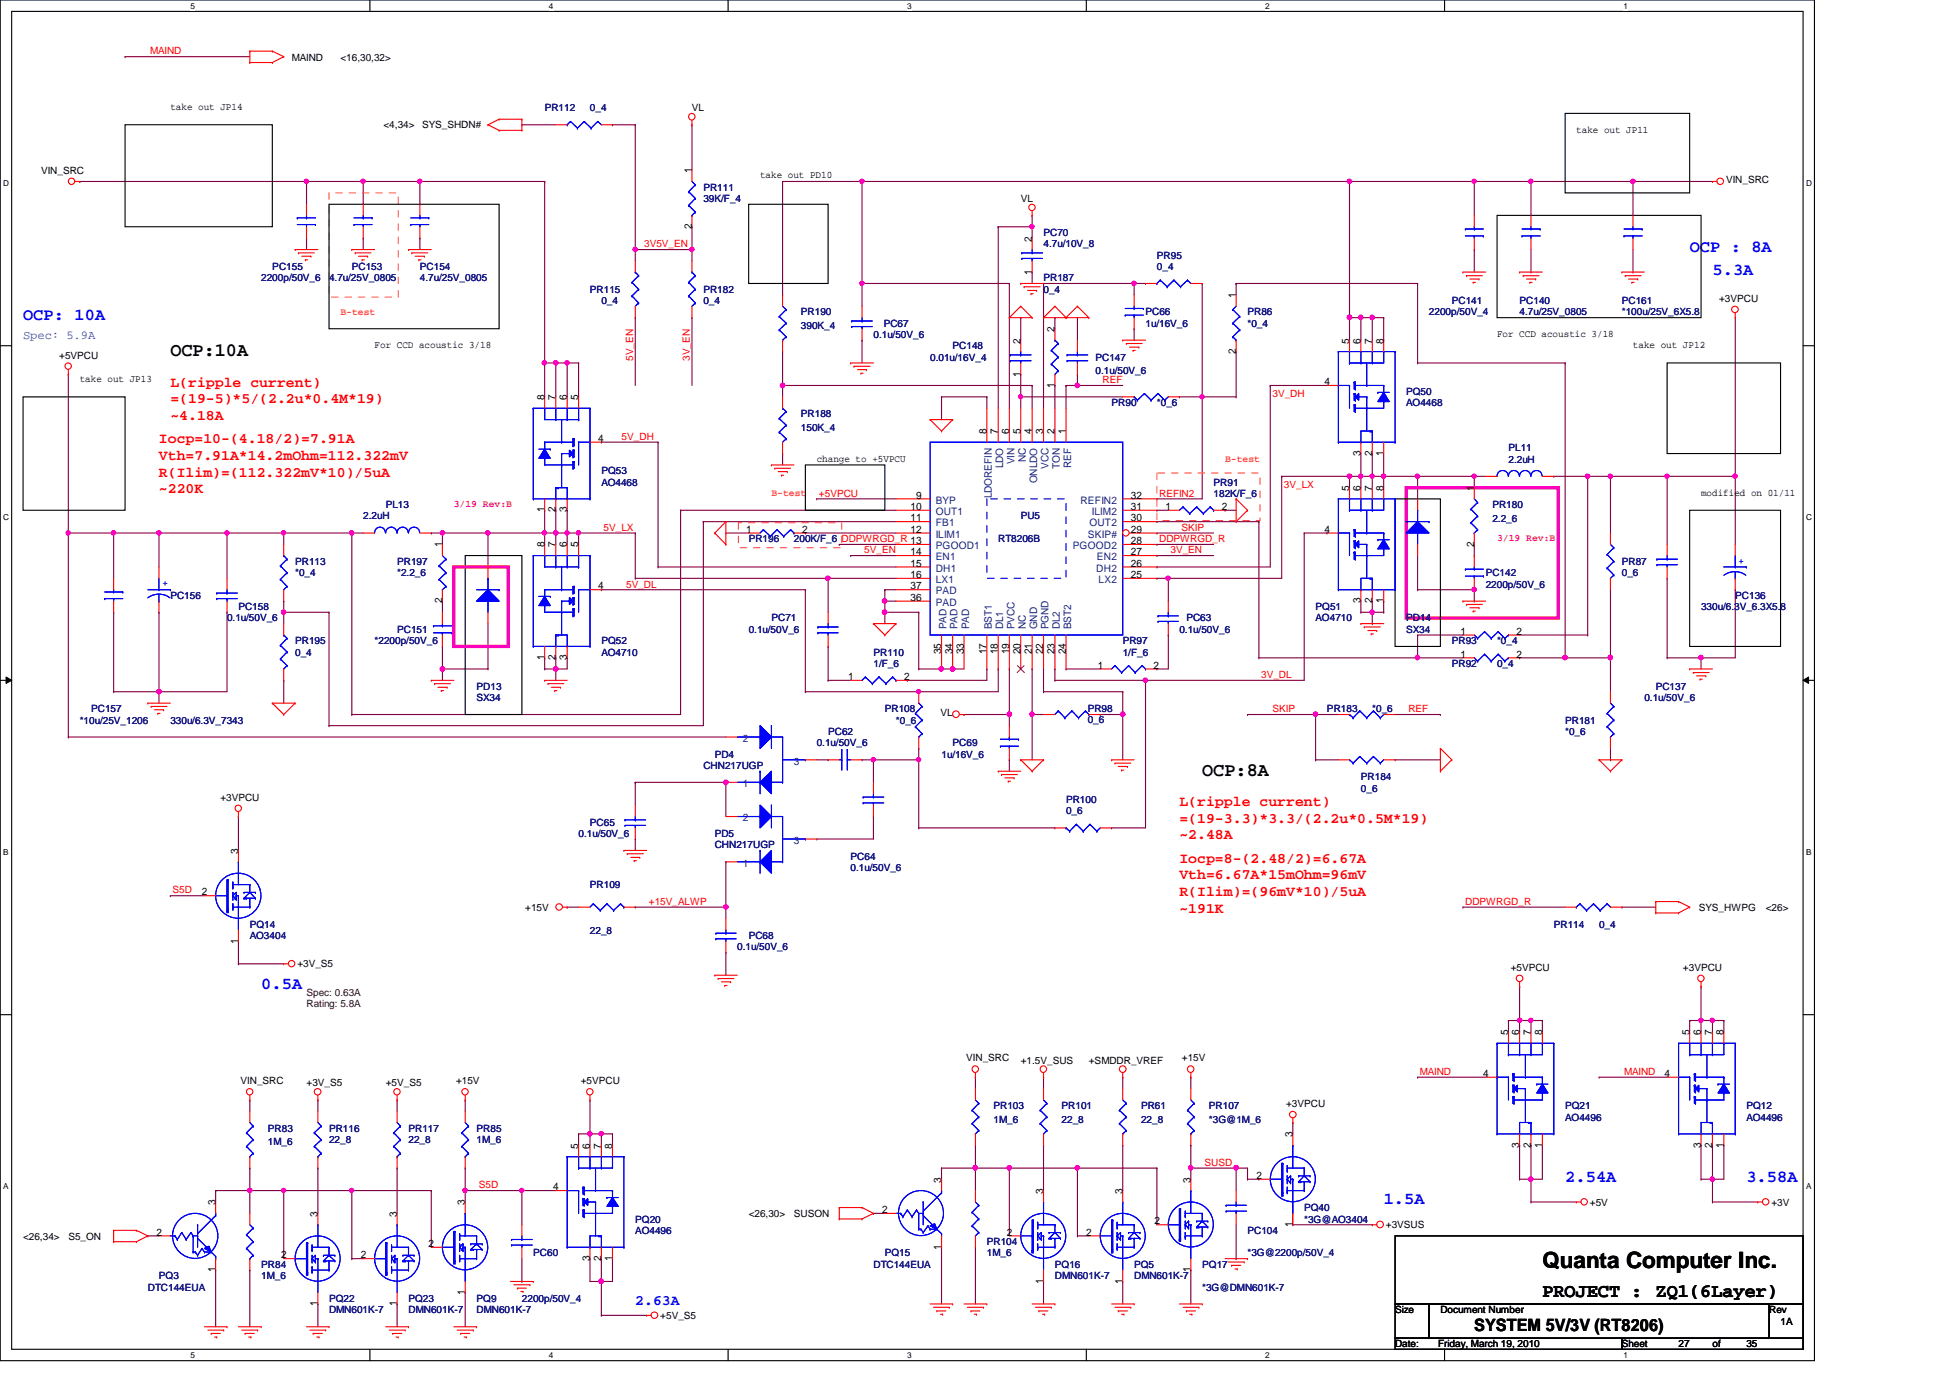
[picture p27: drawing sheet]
<svg xmlns="http://www.w3.org/2000/svg" width="297mm" height="210mm" viewBox="0 0 297 210" stroke-linecap="round" stroke-linejoin="round" font-family="sans-serif">
<defs><g id="words">
<text font-size="3.4" x="234.9" y="193.2">Quanta Computer Inc.</text>
<g font-size="2.9">
<text x="25.9" y="54.2">OCP:10A</text>
<text x="183.1" y="118.2">OCP:8A</text>
<text x="234.9" y="197.6">PROJECT : ZQ1(6Layer)</text>
</g>
<g font-size="2.6" fill="#00f">
<text x="257.4" y="38.4">OCP : 8A</text>
<text x="260.9" y="41.9">5.3A</text>
<text x="3.5" y="48.8">OCP: 10A</text>
<text x="39.8" y="150.7">0.5A</text>
<text x="210.8" y="183.5">1.5A</text>
<text x="238.4" y="180">2.54A</text>
<text x="266" y="180">3.58A</text>
</g>
<text font-size="2.6" x="224.6" y="202.8">SYSTEM 5V/3V (RT8206)</text>
<g font-size="2.2" fill="#f00">
<text x="25.9" y="58.9">L(ripple current)</text>
<text x="25.9" y="61.4">=(19-5)*5/(2.2u*0.4M*19)</text>
<text x="25.9" y="64">~4.18A</text>
<text x="24.2" y="67.5">Iocp=10-(4.18/2)=7.91A</text>
<text x="24.2" y="70.1">Vth=7.91A*14.2mOhm=112.322mV</text>
<text x="24.2" y="72.6">R(Ilim)=(112.322mV*10)/5uA</text>
<text x="24.2" y="75.1">~220K</text>
<text x="179.7" y="122.8">L(ripple current)</text>
<text x="179.7" y="125.3">=(19-3.3)*3.3/(2.2u*0.5M*19)</text>
<text x="179.7" y="127.8">~2.48A</text>
<text x="179.7" y="131.4">Iocp=8-(2.48/2)=6.67A</text>
<text x="179.7" y="133.9">Vth=6.67A*15mOhm=96mV</text>
<text x="179.7" y="136.5">R(Ilim)=(96mV*10)/5uA</text>
<text x="179.7" y="139">~191K</text>
</g>
<text font-size="2.2" fill="#00f" x="96.8" y="198.8">2.63A</text>
<text font-size="1.9" fill="#0080c0" x="3.5" y="51.6">Spec: 5.9A</text>
<g font-size="1.6">
<text x="105.4" y="26.4" transform="rotate(-90 105.4 26.4)">1</text>
<text x="105.4" y="34.9" transform="rotate(-90 105.4 34.9)">2</text>
<text x="157.2" y="41.8" transform="rotate(-90 157.2 41.8)">1</text>
<text x="157.2" y="36.8" transform="rotate(-90 157.2 36.8)">2</text>
<text x="188.3" y="45.4" transform="rotate(-90 188.3 45.4)">1</text>
<text x="155.4" y="52.3" transform="rotate(-90 155.4 52.3)">2</text>
<text x="160.7" y="50.6" transform="rotate(-90 160.7 50.6)">2</text>
<text x="188.3" y="53.9" transform="rotate(-90 188.3 53.9)">2</text>
<text x="205.5" y="52.3" transform="rotate(-90 205.5 52.3)">5</text>
<text x="207.3" y="52.3" transform="rotate(-90 207.3 52.3)">6</text>
<text x="209" y="52.3" transform="rotate(-90 209 52.3)">7</text>
<text x="210.7" y="52.3" transform="rotate(-90 210.7 52.3)">8</text>
<text x="155.4" y="57.4" transform="rotate(-90 155.4 57.4)">1</text>
<text x="160.7" y="59.1" transform="rotate(-90 160.7 59.1)">1</text>
<text x="201.8" y="58.7">4</text>
<text x="82.9" y="61" transform="rotate(-90 82.9 61)">8</text>
<text x="84.6" y="61" transform="rotate(-90 84.6 61)">7</text>
<text x="86.4" y="61" transform="rotate(-90 86.4 61)">6</text>
<text x="88.1" y="61" transform="rotate(-90 88.1 61)">5</text>
<text x="91.1" y="67.3">4</text>
<text x="150.3" y="66.1" transform="rotate(-90 150.3 66.1)">8</text>
<text x="152" y="66.1" transform="rotate(-90 152 66.1)">7</text>
<text x="153.7" y="66.1" transform="rotate(-90 153.7 66.1)">6</text>
<text x="155.4" y="66.1" transform="rotate(-90 155.4 66.1)">5</text>
<text x="157.2" y="66.1" transform="rotate(-90 157.2 66.1)">4</text>
<text x="158.9" y="66.1" transform="rotate(-90 158.9 66.1)">3</text>
<text x="160.7" y="66.1" transform="rotate(-90 160.7 66.1)">2</text>
<text x="162.3" y="66.1" transform="rotate(-90 162.3 66.1)">1</text>
<text x="207.3" y="69.4" transform="rotate(-90 207.3 69.4)">3</text>
<text x="209" y="69.4" transform="rotate(-90 209 69.4)">2</text>
<text x="210.7" y="69.4" transform="rotate(-90 210.7 69.4)">1</text>
<text x="138.7" y="77.7">10</text>
<text x="139.6" y="75.9">9</text>
<text x="172.3" y="77.7">31</text>
<text x="172.3" y="75.9">32</text>
<text x="177.5" y="77.7">1</text>
<text x="186.1" y="77.7">2</text>
<text x="205.5" y="74.8" transform="rotate(-90 205.5 74.8)">5</text>
<text x="207.3" y="74.8" transform="rotate(-90 207.3 74.8)">6</text>
<text x="209" y="74.8" transform="rotate(-90 209 74.8)">7</text>
<text x="210.7" y="74.8" transform="rotate(-90 210.7 74.8)">8</text>
<text x="224.5" y="74.8" transform="rotate(-90 224.5 74.8)">1</text>
<text x="67.3" y="83.4" transform="rotate(-90 67.3 83.4)">1</text>
<text x="82.9" y="83.4" transform="rotate(-90 82.9 83.4)">8</text>
<text x="82.9" y="78.1" transform="rotate(-90 82.9 78.1)">1</text>
<text x="84.6" y="83.4" transform="rotate(-90 84.6 83.4)">7</text>
<text x="84.6" y="78.1" transform="rotate(-90 84.6 78.1)">2</text>
<text x="86.4" y="83.4" transform="rotate(-90 86.4 83.4)">6</text>
<text x="86.4" y="78.1" transform="rotate(-90 86.4 78.1)">3</text>
<text x="88.1" y="83.4" transform="rotate(-90 88.1 83.4)">5</text>
<text x="113.7" y="81.2">1</text>
<text x="122.2" y="81.2">2</text>
<text x="138.7" y="79.4">11</text>
<text x="138.7" y="81.2">12</text>
<text x="172.3" y="82.9">28</text>
<text x="172.3" y="81.2">29</text>
<text x="172.3" y="79.4">30</text>
<text x="201.8" y="81.2">4</text>
<text x="224.5" y="83.3" transform="rotate(-90 224.5 83.3)">2</text>
<text x="91.1" y="89.8">4</text>
<text x="138.7" y="84.6">14</text>
<text x="138.7" y="86.3">15</text>
<text x="138.7" y="88.1">16</text>
<text x="138.7" y="89.8">37</text>
<text x="172.3" y="88.1">25</text>
<text x="172.3" y="86.3">26</text>
<text x="172.3" y="84.6">27</text>
<text x="67.3" y="91.9" transform="rotate(-90 67.3 91.9)">2</text>
<text x="138.7" y="91.5">36</text>
<text x="207.3" y="91.9" transform="rotate(-90 207.3 91.9)">3</text>
<text x="209" y="91.9" transform="rotate(-90 209 91.9)">2</text>
<text x="210.7" y="91.9" transform="rotate(-90 210.7 91.9)">1</text>
<text x="82.9" y="100.5" transform="rotate(-90 82.9 100.5)">1</text>
<text x="84.6" y="100.5" transform="rotate(-90 84.6 100.5)">2</text>
<text x="86.4" y="100.5" transform="rotate(-90 86.4 100.5)">3</text>
<text x="143.4" y="99.7" transform="rotate(-90 143.4 99.7)">35</text>
<text x="145.1" y="99.7" transform="rotate(-90 145.1 99.7)">34</text>
<text x="146.8" y="99.7" transform="rotate(-90 146.8 99.7)">33</text>
<text x="150.3" y="99.7" transform="rotate(-90 150.3 99.7)">17</text>
<text x="152" y="99.7" transform="rotate(-90 152 99.7)">18</text>
<text x="153.7" y="99.7" transform="rotate(-90 153.7 99.7)">19</text>
<text x="155.4" y="99.7" transform="rotate(-90 155.4 99.7)">20</text>
<text x="157.2" y="99.7" transform="rotate(-90 157.2 99.7)">21</text>
<text x="158.9" y="99.7" transform="rotate(-90 158.9 99.7)">22</text>
<text x="160.7" y="99.7" transform="rotate(-90 160.7 99.7)">23</text>
<text x="162.3" y="99.7" transform="rotate(-90 162.3 99.7)">24</text>
<text x="167.2" y="101.9">1</text>
<text x="175.7" y="101.9">2</text>
<text x="222.5" y="100.2">1</text>
<text x="222.5" y="96.7">1</text>
<text x="231" y="100.2">2</text>
<text x="231" y="96.7">2</text>
<text x="129.2" y="103.6">1</text>
<text x="137.7" y="103.6">2</text>
<text x="36.3" y="130" transform="rotate(-90 36.3 130)">3</text>
<text x="30.7" y="136.4">2</text>
<text x="36.3" y="143.7" transform="rotate(-90 36.3 143.7)">1</text>
<text x="229.7" y="157.7" transform="rotate(-90 229.7 157.7)">5</text>
<text x="231.4" y="157.7" transform="rotate(-90 231.4 157.7)">6</text>
<text x="233.2" y="157.7" transform="rotate(-90 233.2 157.7)">7</text>
<text x="234.9" y="157.7" transform="rotate(-90 234.9 157.7)">8</text>
<text x="257.3" y="157.7" transform="rotate(-90 257.3 157.7)">5</text>
<text x="259.1" y="157.7" transform="rotate(-90 259.1 157.7)">6</text>
<text x="260.8" y="157.7" transform="rotate(-90 260.8 157.7)">7</text>
<text x="262.5" y="157.7" transform="rotate(-90 262.5 157.7)">8</text>
<text x="225.9" y="164">4</text>
<text x="253.6" y="164">4</text>
<text x="196.9" y="173.2" transform="rotate(-90 196.9 173.2)">3</text>
<text x="88.1" y="175" transform="rotate(-90 88.1 175)">5</text>
<text x="89.8" y="175" transform="rotate(-90 89.8 175)">6</text>
<text x="91.6" y="175" transform="rotate(-90 91.6 175)">7</text>
<text x="93.3" y="175" transform="rotate(-90 93.3 175)">8</text>
<text x="191.4" y="179.6">2</text>
<text x="231.4" y="174.8" transform="rotate(-90 231.4 174.8)">3</text>
<text x="233.2" y="174.8" transform="rotate(-90 233.2 174.8)">2</text>
<text x="234.9" y="174.8" transform="rotate(-90 234.9 174.8)">1</text>
<text x="259.1" y="174.8" transform="rotate(-90 259.1 174.8)">3</text>
<text x="260.8" y="174.8" transform="rotate(-90 260.8 174.8)">2</text>
<text x="262.5" y="174.8" transform="rotate(-90 262.5 174.8)">1</text>
<text x="32.8" y="183.6" transform="rotate(-90 32.8 183.6)">3</text>
<text x="48.4" y="185.3" transform="rotate(-90 48.4 185.3)">3</text>
<text x="60.4" y="185.3" transform="rotate(-90 60.4 185.3)">3</text>
<text x="70.8" y="183.6" transform="rotate(-90 70.8 183.6)">3</text>
<text x="84.3" y="181.3">4</text>
<text x="134.4" y="184.8">2</text>
<text x="143.4" y="180.1" transform="rotate(-90 143.4 180.1)">3</text>
<text x="158.9" y="181.9" transform="rotate(-90 158.9 181.9)">3</text>
<text x="171" y="181.9" transform="rotate(-90 171 181.9)">3</text>
<text x="181.4" y="180.1" transform="rotate(-90 181.4 180.1)">3</text>
<text x="23.8" y="188.2">2</text>
<text x="42.8" y="191.7">2</text>
<text x="54.9" y="191.7">2</text>
<text x="65.3" y="189.9">2</text>
<text x="143.4" y="190.3" transform="rotate(-90 143.4 190.3)">1</text>
<text x="153.4" y="188.2">2</text>
<text x="165.5" y="188.2">2</text>
<text x="175.8" y="186.5">2</text>
<text x="196.9" y="186.9" transform="rotate(-90 196.9 186.9)">1</text>
<text x="32.8" y="193.8" transform="rotate(-90 32.8 193.8)">1</text>
<text x="70.8" y="197.3" transform="rotate(-90 70.8 197.3)">1</text>
<text x="89.8" y="192.1" transform="rotate(-90 89.8 192.1)">3</text>
<text x="91.6" y="192.1" transform="rotate(-90 91.6 192.1)">2</text>
<text x="93.3" y="192.1" transform="rotate(-90 93.3 192.1)">1</text>
<text x="158.9" y="195.5" transform="rotate(-90 158.9 195.5)">1</text>
<text x="171" y="195.5" transform="rotate(-90 171 195.5)">1</text>
<text x="181.4" y="193.8" transform="rotate(-90 181.4 193.8)">1</text>
<text x="48.4" y="199" transform="rotate(-90 48.4 199)">1</text>
<text x="60.4" y="199" transform="rotate(-90 60.4 199)">1</text>
</g>
<g font-size="1.6" fill="#004080">
<text x="152.8" y="71.3" transform="rotate(-90 152.8 71.3)">LDO</text>
<text x="154.5" y="70.7" transform="rotate(-90 154.5 70.7)">VIN</text>
<text x="156.2" y="70.4" transform="rotate(-90 156.2 70.4)">NC</text>
<text x="159.7" y="71.4" transform="rotate(-90 159.7 71.4)">VCC</text>
<text x="161.5" y="71.4" transform="rotate(-90 161.5 71.4)">TON</text>
<text x="163.1" y="71.2" transform="rotate(-90 163.1 71.2)">REF</text>
<text x="142.5" y="76.7">BYP</text>
<text x="151.1" y="75.9" transform="rotate(-90 151.1 75.9)">LDOREFIN</text>
<text x="158" y="73.6" transform="rotate(-90 158 73.6)">ONLDO</text>
<text x="164.6" y="76.7">REFIN2</text>
<text x="142.5" y="78.4">OUT1</text>
<text x="142.5" y="80.2">FB1</text>
<text x="142.5" y="81.9">ILIM1</text>
<text x="142.5" y="83.7">PGOOD1</text>
<text x="163.4" y="83.7">PGOOD2</text>
<text x="165.7" y="81.9">SKIP#</text>
<text x="165.9" y="80.2">OUT2</text>
<text x="166.3" y="78.4">ILIM2</text>
<text x="142.5" y="85.3">EN1</text>
<text x="142.5" y="87.1">DH1</text>
<text x="142.5" y="88.8">LX1</text>
<text x="167" y="87.1">DH2</text>
<text x="167.1" y="85.3">EN2</text>
<text x="167.3" y="88.8">LX2</text>
<text x="142.5" y="92.3">PAD</text>
<text x="142.5" y="90.6">PAD</text>
<text x="144.2" y="95.9" transform="rotate(-90 144.2 95.9)">PAD</text>
<text x="145.9" y="95.9" transform="rotate(-90 145.9 95.9)">PAD</text>
<text x="147.6" y="95.9" transform="rotate(-90 147.6 95.9)">PAD</text>
<text x="151.1" y="95.9" transform="rotate(-90 151.1 95.9)">BST1</text>
<text x="152.8" y="95.9" transform="rotate(-90 152.8 95.9)">DL1</text>
<text x="154.5" y="95.9" transform="rotate(-90 154.5 95.9)">PVCC</text>
<text x="156.2" y="95.9" transform="rotate(-90 156.2 95.9)">NC</text>
<text x="158" y="95.9" transform="rotate(-90 158 95.9)">GND</text>
<text x="159.7" y="95.9" transform="rotate(-90 159.7 95.9)">PGND</text>
<text x="161.5" y="95.9" transform="rotate(-90 161.5 95.9)">DL2</text>
<text x="163.1" y="95.9" transform="rotate(-90 163.1 95.9)">BST2</text>
<text x="113.2" y="113">2</text>
<text x="113.2" y="119.9">1</text>
<text x="120.9" y="116.5">3</text>
<text x="113.2" y="125.1">2</text>
<text x="113.2" y="132">1</text>
<text x="120.9" y="128.5">3</text>
</g>
<g font-size="1.5" fill="#f00">
<text x="22.9" y="8.3">MAIND</text>
<text x="98.1" y="37.7">3V5V_EN</text>
<text x="96.4" y="54.9" transform="rotate(-90 96.4 54.9)">5V_EN</text>
<text x="105.1" y="54.9" transform="rotate(-90 105.1 54.9)">3V_EN</text>
<text x="167.9" y="58.4">REF</text>
<text x="193.8" y="60.5">3V_DH</text>
<text x="94.7" y="67">5V_DH</text>
<text x="124.8" y="75.6">+5VPCU</text>
<text x="176.6" y="75.6">REFIN2</text>
<text x="195.6" y="74.3">3V_LX</text>
<text x="91.9" y="80.9">5V_LX</text>
<text x="176.6" y="82.6">DDPWRGD_R</text>
<text x="180" y="80.9">SKIP</text>
<text x="95.4" y="89.5">5V_DL</text>
<text x="131.7" y="84.3">5V_EN</text>
<text x="178.3" y="84.3">3V_EN</text>
<text x="192.1" y="103.3">3V_DL</text>
<text x="193.8" y="108.5">SKIP</text>
<text x="214.5" y="108.5">REF</text>
<text x="26.3" y="136.1">S5D</text>
<text x="98.8" y="137.8">+15V_ALWP</text>
<text x="223.2" y="137.8">DDPWRGD_R</text>
<text x="216.3" y="163.7">MAIND</text>
<text x="247.4" y="163.7">MAIND</text>
<text x="183.5" y="177.6">SUSD</text>
<text x="72.9" y="181">S5D</text>
</g>
<g font-size="1.5">
<text x="44.4" y="9.4">MAIND</text>
<text x="51.9" y="9.4">&lt;16,30,32&gt;</text>
<text x="25.9" y="16.8">take out JP14</text>
<text x="105.4" y="16.9">VL</text>
<text x="58.4" y="19.6">&lt;4,34&gt;</text>
<text x="64.3" y="19.6">SYS_SHDN#</text>
<text x="240.1" y="20.2">take out JP11</text>
<text x="6.3" y="26.5">VIN_SRC</text>
<text x="115.8" y="27.1">take out PD10</text>
<text x="262.9" y="27.8">VIN_SRC</text>
<text x="155.5" y="30.8">VL</text>
<text x="261.9" y="46">+3VPCU</text>
<text x="57.1" y="53">For CCD acoustic 3/18</text>
<text x="228" y="51.3">For CCD acoustic 3/18</text>
<text x="248.7" y="53">take out JP12</text>
<text x="9" y="54.6">+5VPCU</text>
<text x="12.1" y="58.3">take out JP13</text>
<text x="124.4" y="70.3">change to +5VPCU</text>
<text x="259.1" y="75.5">modified on 01/11</text>
<text x="143.3" y="109">VL</text>
<text x="33.6" y="122">+3VPCU</text>
<text x="80" y="138.7">+15V</text>
<text x="258.8" y="138.7">SYS_HWPG</text>
<text x="269" y="138.7">&lt;26&gt;</text>
<text x="45.3" y="147.4">+3V_S5</text>
<text x="230.1" y="147.9">+5VPCU</text>
<text x="256.4" y="147.9">+3VPCU</text>
<text x="147.2" y="161.7">VIN_SRC</text>
<text x="180" y="161.7">+15V</text>
<text x="36.7" y="165.1">VIN_SRC</text>
<text x="46.7" y="165.5">+3V_S5</text>
<text x="58.8" y="165.5">+5V_S5</text>
<text x="69.5" y="165.1">+15V</text>
<text x="88.5" y="165.1">+5VPCU</text>
<text x="155.5" y="162.1">+1.5V_SUS</text>
<text x="165.9" y="162.1">+SMDDR_VREF</text>
<text x="195.9" y="168.6">+3VPCU</text>
<text x="114" y="185.3">&lt;26,30&gt;</text>
<text x="120.9" y="185.3">SUSON</text>
<text x="242.2" y="183.6">+5V</text>
<text x="269.8" y="183.6">+3V</text>
<text x="3.5" y="188.8">&lt;26,34&gt;</text>
<text x="10.4" y="188.8">S5_ON</text>
<text x="211.1" y="187.1">+3VSUS</text>
<text x="100.6" y="200.9">+5V_S5</text>
<text x="212.5" y="200">Size</text>
<text x="219.4" y="200">Document Number</text>
<text x="269.5" y="200">Rev</text>
<text x="271.2" y="201.8">1A</text>
<text x="212.5" y="205.2">Date:</text>
<text x="219.1" y="205.2">Friday, March 19, 2010</text>
<text x="247.1" y="205.2">Sheet</text>
<text x="255.7" y="205.2">27</text>
<text x="260.9" y="205.2">of</text>
<text x="266" y="205.2">35</text>
</g>
<g font-size="1.5" fill="#000080">
<text x="83" y="16.9">PR112</text>
<text x="89.9" y="16.9">0_4</text>
<text x="107.1" y="29">PR111</text>
<text x="107.1" y="30.8">39K/F_4</text>
<text x="159" y="35.9">PC70</text>
<text x="41.5" y="41.1">PC155</text>
<text x="53.6" y="41.1">PC153</text>
<text x="64" y="41.1">PC154</text>
<text x="159" y="37.7">4.7u/10V_8</text>
<text x="176.2" y="39.4">PR95</text>
<text x="176.2" y="41.1">0_4</text>
<text x="39.8" y="42.8">2200p/50V_6</text>
<text x="50.1" y="42.8">4.7u/25V_0805</text>
<text x="64" y="42.8">4.7u/25V_0805</text>
<text x="89.9" y="44.6">PR115</text>
<text x="91.6" y="46.3">0_4</text>
<text x="107.1" y="44.6">PR182</text>
<text x="107.1" y="46.3">0_4</text>
<text x="159" y="42.8">PR187</text>
<text x="159" y="44.6">0_4</text>
<text x="221.1" y="46.3">PC141</text>
<text x="231.5" y="46.3">PC140</text>
<text x="247.1" y="46.3">PC161</text>
<text x="122" y="48">PR190</text>
<text x="122" y="50.1">390K_4</text>
<text x="133.1" y="51.5">0.1u/50V_6</text>
<text x="134.6" y="49.8">PC67</text>
<text x="145.1" y="53.2">PC148</text>
<text x="174.5" y="48">PC66</text>
<text x="174.5" y="49.8">1u/16V_6</text>
<text x="190" y="48">PR86</text>
<text x="190" y="49.8">*0_4</text>
<text x="217.7" y="48">2200p/50V_4</text>
<text x="231.5" y="48">4.7u/25V_0805</text>
<text x="247.1" y="48">*100u/25V_6X5.8</text>
<text x="141.7" y="54.9">0.01u/16V_4</text>
<text x="166.9" y="54.9">PC147</text>
<text x="166.9" y="57">0.1u/50V_6</text>
<text x="122" y="63.6">PR188</text>
<text x="122" y="65.7">150K_4</text>
<text x="169.3" y="61.8">PR90</text>
<text x="176.2" y="61.8">*0_6</text>
<text x="214.2" y="60.1">PQ50</text>
<text x="214.2" y="61.8">AO4468</text>
<text x="229.8" y="68.7">PL11</text>
<text x="229.8" y="70.5">2.2uH</text>
<text x="58.8" y="77.4">PL13</text>
<text x="91.6" y="72.2">PQ53</text>
<text x="91.6" y="74">AO4468</text>
<text x="184.9" y="74">PR91</text>
<text x="184.9" y="75.7">182K/F_6</text>
<text x="227.3" y="77.4">PR180</text>
<text x="55.3" y="79.1">2.2uH</text>
<text x="114" y="82.6">PR196</text>
<text x="120.9" y="82.6">200K/F_6 DDPWRGD_R 13</text>
<text x="152.1" y="82.6">RT8206B</text>
<text x="155.5" y="79.1">PU5</text>
<text x="227.3" y="79.5">2.2_6</text>
<text x="45" y="86">PR113</text>
<text x="45" y="87.8">*0_4</text>
<text x="60.5" y="86">PR197</text>
<text x="60.5" y="87.8">*2.2_6</text>
<text x="226.3" y="87.8">PC142</text>
<text x="226.3" y="89.5">2200p/50V_6</text>
<text x="247.1" y="86">PR87</text>
<text x="247.1" y="87.8">0_6</text>
<text x="25.9" y="91.2">PC156</text>
<text x="34.6" y="94.7">0.1u/50V_6</text>
<text x="36.3" y="93">PC158</text>
<text x="117.5" y="94.7">PC71</text>
<text x="180.7" y="94.7">PC63</text>
<text x="200.4" y="93">PQ51</text>
<text x="200.4" y="94.7">AO4710</text>
<text x="214.2" y="94.7">PD14</text>
<text x="259.1" y="93">330u/6.3V_6.3X5.8</text>
<text x="264.3" y="91.2">PC136</text>
<text x="45" y="98.1">PR195</text>
<text x="45" y="99.9">0_4</text>
<text x="57.1" y="98.1">*2200p/50V_6</text>
<text x="60.5" y="96.4">PC151</text>
<text x="91.6" y="98.1">PQ52</text>
<text x="91.6" y="99.9">AO4710</text>
<text x="114" y="96.4">0.1u/50V_6</text>
<text x="133.1" y="99.9">PR110</text>
<text x="133.1" y="101.6">1/F_6</text>
<text x="171" y="98.1">PR97</text>
<text x="171" y="99.9">1/F_6</text>
<text x="179.7" y="96.4">0.1u/50V_6</text>
<text x="214.2" y="96.4">SX34</text>
<text x="221.1" y="101.6">PR92</text>
<text x="221.1" y="98.1">PR93</text>
<text x="228" y="101.6">0_4</text>
<text x="228" y="98.1">*0_4</text>
<text x="72.6" y="105">PD13</text>
<text x="72.6" y="106.8">SX34</text>
<text x="250.5" y="106.8">0.1u/50V_6</text>
<text x="252.2" y="105">PC137</text>
<text x="12.1" y="110.2">*10u/25V_1206</text>
<text x="13.9" y="108.5">PC157</text>
<text x="25.9" y="110.2">330u/6.3V_7343</text>
<text x="124.4" y="113.7">0.1u/50V_6</text>
<text x="126.2" y="111.9">PC62</text>
<text x="134.8" y="108.5">PR108</text>
<text x="136.5" y="110.2">*0_6</text>
<text x="145.1" y="113.7">PC69</text>
<text x="165.7" y="108.5">PR98</text>
<text x="165.7" y="110.1">0_6</text>
<text x="202.1" y="108.5">PR183</text>
<text x="209" y="108.5">*0_6</text>
<text x="238.4" y="110.2">PR181</text>
<text x="238.4" y="111.9">*0_6</text>
<text x="107.1" y="117.1">CHN217UGP</text>
<text x="108.9" y="115.4">PD4</text>
<text x="143.4" y="115.4">1u/16V_6</text>
<text x="207.3" y="118.9">PR184</text>
<text x="89.9" y="125.8">PC65</text>
<text x="162.4" y="122.3">PR100</text>
<text x="162.4" y="124">0_6</text>
<text x="207.3" y="120.6">0_6</text>
<text x="88.1" y="127.5">0.1u/50V_6</text>
<text x="108.9" y="127.5">PD5</text>
<text x="108.9" y="129.2">CHN217UGP</text>
<text x="129.6" y="130.9">PC64</text>
<text x="89.9" y="135.3">PR109</text>
<text x="129.6" y="132.7">0.1u/50V_6</text>
<text x="38.1" y="141.3">PQ14</text>
<text x="38.1" y="143">AO3404</text>
<text x="89.9" y="142.3">22_8</text>
<text x="114" y="143">PC68</text>
<text x="236.7" y="141.3">PR114</text>
<text x="243.6" y="141.3">0_4</text>
<text x="112.3" y="144.8">0.1u/50V_6</text>
<text x="40.8" y="172.4">PR83</text>
<text x="50.1" y="172.4">PR116</text>
<text x="62.2" y="172.4">PR117</text>
<text x="72.6" y="172.4">PR85</text>
<text x="151.3" y="169">PR103</text>
<text x="151.3" y="171">1M_6</text>
<text x="161.7" y="169">PR101</text>
<text x="161.7" y="171">22_8</text>
<text x="173.8" y="169">PR61</text>
<text x="173.8" y="171">22_8</text>
<text x="184.1" y="169">PR107</text>
<text x="184.1" y="171">*3G@1M_6</text>
<text x="238.4" y="169">PQ21</text>
<text x="238.4" y="170.7">AO4496</text>
<text x="266" y="169">PQ12</text>
<text x="266" y="170.7">AO4496</text>
<text x="40.8" y="174.5">1M_6</text>
<text x="50.1" y="174.1">22_8</text>
<text x="62.2" y="174.1">22_8</text>
<text x="72.6" y="174.1">1M_6</text>
<text x="198.7" y="184.5">PQ40</text>
<text x="81.2" y="191.4">PC60</text>
<text x="96.8" y="186.2">PQ20</text>
<text x="96.8" y="188">AO4496</text>
<text x="134.8" y="191.4">PQ15</text>
<text x="150.3" y="189.7">PR104</text>
<text x="150.3" y="191.4">1M_6</text>
<text x="190" y="188">PC104</text>
<text x="190" y="191.4">*3G@2200p/50V_4</text>
<text x="198.7" y="186.2">*3G@AO3404</text>
<text x="22.5" y="196.6">DTC144EUA</text>
<text x="24.2" y="194.9">PQ3</text>
<text x="39.8" y="193.1">PR84</text>
<text x="39.8" y="194.9">1M_6</text>
<text x="133.1" y="193.1">DTC144EUA</text>
<text x="160.7" y="193.1">PQ16</text>
<text x="160.7" y="194.9">DMN601K-7</text>
<text x="172.8" y="193.1">PQ5</text>
<text x="172.8" y="194.9">DMN601K-7</text>
<text x="183.1" y="193.1">PQ17</text>
<text x="183.1" y="196.6">*3G@DMN601K-7</text>
<text x="50.1" y="198.3">PQ22</text>
<text x="50.1" y="200">DMN601K-7</text>
<text x="62.2" y="198.3">PQ23</text>
<text x="62.2" y="200">DMN601K-7</text>
<text x="72.6" y="198.3">PQ9</text>
<text x="72.6" y="200">DMN601K-7</text>
<text x="79.5" y="198.3">2200p/50V_4</text>
</g>
<g font-size="1.5" fill="#ff8000">
<text x="51.9" y="47.9">B-test</text>
<text x="186.6" y="70.4">B-test</text>
<text x="117.5" y="75.6">B-test</text>
</g>
<g font-size="1.5" fill="#ff0080">
<text x="69.1" y="77.3">3/19 Rev:B</text>
<text x="228" y="82.5">3/19 Rev:B</text>
</g>
<g font-size="1.5" fill="#00f">
<text x="24.8" y="89.3">+</text>
<text x="264.8" y="85.9">+</text>
</g>
<g font-size="1.5" fill="#400000">
<text x="46.7" y="151.7">Spec: 0.63A</text>
<text x="46.7" y="153.5">Rating: 5.8A</text>
</g>
<g font-size="1.3">
<text x="29" y="1.4">5</text>
<text x="83.6" y="1.4">4</text>
<text x="138.2" y="1.4">3</text>
<text x="192.7" y="1.4">2</text>
<text x="247.3" y="1.4">1</text>
<text x=".5" y="28.3">D</text>
<text x="275.1" y="28.3">D</text>
<text x=".5" y="79.2">C</text>
<text x="275.1" y="79.2">C</text>
<text x=".5" y="130.2">B</text>
<text x="275.1" y="130.2">B</text>
<text x=".5" y="181.1">A</text>
<text x="275.1" y="181.1">A</text>
<text x="29" y="206.9">5</text>
<text x="83.6" y="206.9">4</text>
<text x="138.2" y="206.9">3</text>
<text x="192.7" y="206.9">2</text>
<text x="247.3" y="206.9">1</text>
</g>
</g></defs>
<path d="M0 0h276.4v207.3h-276.4zM1.8 1.7h272.9v203.8h-272.9z" fill="none" stroke="#000" stroke-width=".17"/>
<g fill="#fff">
<path d="M29 .2h.7v1.4h-.7z"/>
<path d="M29 205.7h.7v1.4h-.7z"/>
</g>
<path d="M56.3 0v1.7M56.3 205.5v1.8" fill="none" stroke="#000" stroke-width=".17"/>
<g fill="#fff">
<path d="M83.6 .2h.7v1.4h-.7z"/>
<path d="M83.6 205.7h.7v1.4h-.7z"/>
</g>
<path d="M110.9 0v1.7M110.9 205.5v1.8" fill="none" stroke="#000" stroke-width=".17"/>
<g fill="#fff">
<path d="M138.2 .2h.6v1.4h-.6z"/>
<path d="M138.2 205.7h.6v1.4h-.6z"/>
</g>
<path d="M165.5 0v1.7M165.5 205.5v1.8" fill="none" stroke="#000" stroke-width=".17"/>
<g fill="#fff">
<path d="M192.7 .2h.7v1.4h-.7z"/>
<path d="M192.7 205.7h.7v1.4h-.7z"/>
</g>
<path d="M220 0v1.7M220 205.5v1.8" fill="none" stroke="#000" stroke-width=".17"/>
<g fill="#fff">
<path d="M247.3 .2h.7v1.4h-.7z"/>
<path d="M247.3 205.7h.7v1.4h-.7z"/>
<path d="M.5 27.2h.9v1.4h-.9z"/>
<path d="M275.1 27.2h.9v1.4h-.9z"/>
<path d="M.5 78.1h.9v1.4h-.9z"/>
<path d="M275.1 78.1h.9v1.4h-.9z"/>
</g>
<path d="M0 52.7h1.8M274.7 52.7h1.7" fill="none" stroke="#000" stroke-width=".17"/>
<g fill="#fff">
<path d="M.5 129.1h.8v1.4h-.8z"/>
<path d="M275.1 129.1h.8v1.4h-.8z"/>
</g>
<path d="M0 103.6h1.8M274.7 103.6h1.7" fill="none" stroke="#000" stroke-width=".17"/>
<path d="M.9 103.1l.9 .5-.9 .5zM274.7 103.6l.8-.5v1z" fill="#000"/>
<path d="M.9 103.1l.9 .5-.9 .5zM274.7 103.6l.8-.5v1z" fill="none" stroke="#000" stroke-width=".15"/>
<g fill="#fff">
<path d="M.5 180h.8v1.4h-.8z"/>
<path d="M275.1 180h.8v1.4h-.8z"/>
</g>
<path d="M0 154.6h1.8M274.7 154.6h1.7" fill="none" stroke="#000" stroke-width=".17"/>
<path d="M157.2 108.8h.1M157.2 108.8h1.8" fill="none" stroke="#800040" stroke-width=".17"/>
<circle cx="157.2" cy="108.8" r=".33" fill="#f0f"/>
<circle cx="157.2" cy="108.8" r=".33" fill="none" stroke="#f0f" stroke-width=".17"/>
<path d="M164.1 57h.1M164.1 57v1.7M157.2 101.9h.1M157.2 101.9v6.9" fill="none" stroke="#800040" stroke-width=".17"/>
<circle cx="164.1" cy="58.7" r=".33" fill="#f0f"/>
<circle cx="164.1" cy="58.7" r=".33" fill="none" stroke="#f0f" stroke-width=".17"/>
<path d="M88.1 55.3h.1M88.1 55.3v5.2M134.8 93.3h.1M134.8 93.3h5.2" fill="none" stroke="#800040" stroke-width=".17"/>
<circle cx="134.7" cy="93.3" r=".34" fill="#f0f"/>
<circle cx="134.7" cy="93.3" r=".34" fill="none" stroke="#f0f" stroke-width=".17"/>
<path d="M17.3 81.2h.1M17.3 81.2h6.9M171 108.8h.1M171 108.8v6.9" fill="none" stroke="#800040" stroke-width=".17"/>
<circle cx="171" cy="108.8" r=".34" fill="#f0f"/>
<circle cx="171" cy="108.8" r=".34" fill="none" stroke="#f0f" stroke-width=".17"/>
<g fill="none" stroke="#800040" stroke-width=".17">
<path d="M79.5 19h.1M79.5 19h5.2M131.3 27.6h.1M131.3 27.6v15.6M86.4 55.3h.1M86.4 55.3h1.7M119.2 58.7h.1M119.2 58.7v1.8M119.2 69.1h.1M119.2 69.1v1.7M83 81.2h.1M83 81.2v1.7"/>
<path d="M84.7 81.2h.1M84.7 81.2v1.7M86.4 81.2h.1M86.4 81.2v1.7M88.1 81.2h.1M88.1 81.2v1.7"/>
</g>
<circle cx="88.1" cy="81.2" r=".32" fill="#f0f"/>
<circle cx="88.1" cy="81.2" r=".32" fill="none" stroke="#f0f" stroke-width=".17"/>
<path d="M86.4 81.2h.1M86.4 81.2h1.7" fill="none" stroke="#800040" stroke-width=".17"/>
<circle cx="86.4" cy="81.2" r=".32" fill="#f0f"/>
<circle cx="86.4" cy="81.2" r=".32" fill="none" stroke="#f0f" stroke-width=".17"/>
<path d="M10.4 81.2h.1M10.4 81.2v31.1" fill="none" stroke="#800040" stroke-width=".17"/>
<circle cx="10.4" cy="81.2" r=".32" fill="#f0f"/>
<circle cx="10.4" cy="81.2" r=".32" fill="none" stroke="#f0f" stroke-width=".17"/>
<path d="M205.6 27.6h.1M205.6 27.6h19" fill="none" stroke="#800040" stroke-width=".17"/>
<circle cx="224.6" cy="27.6" r=".32" fill="#f0f"/>
<circle cx="224.6" cy="27.6" r=".32" fill="none" stroke="#f0f" stroke-width=".17"/>
<circle cx="205.6" cy="27.6" r=".33" fill="#f0f"/>
<circle cx="205.6" cy="27.6" r=".33" fill="none" stroke="#f0f" stroke-width=".17"/>
<g fill="none" stroke="#800040" stroke-width=".17">
<path d="M105.4 19h.1M105.4 19v6.9M96.8 38h.1M105.4 34.5h.1M105.4 34.5v3.5h-8.6M157.2 58.7h.1M157.2 58.7v3.5M186.6 77.7h.1M186.6 77.7h1.7M140 93.3h.1M140 93.3v8.6M152.1 101.9h.1"/>
<path d="M152.1 101.9v3.5"/>
</g>
<circle cx="105.4" cy="38" r=".32" fill="#f0f"/>
<circle cx="105.4" cy="38" r=".32" fill="none" stroke="#f0f" stroke-width=".17"/>
<path d="M143.4 60.5h.1M143.4 60.5h6.9M24.2 81.2h.1M24.2 81.2h10.4M259.1 100.2h.1M259.1 100.2h5.2M110.6 131.3h.1M110.6 131.3v6.9" fill="none" stroke="#800040" stroke-width=".17"/>
<circle cx="34.6" cy="81.2" r=".32" fill="#f0f"/>
<circle cx="34.6" cy="81.2" r=".32" fill="none" stroke="#f0f" stroke-width=".17"/>
<circle cx="24.2" cy="81.2" r=".33" fill="#f0f"/>
<circle cx="24.2" cy="81.2" r=".33" fill="none" stroke="#f0f" stroke-width=".17"/>
<g fill="none" stroke="#800040" stroke-width=".17">
<path d="M83 27.6h.1M83 27.6v27.7M152.1 34.5h.1M152.1 34.5v27.7M159 43.2h.1M159 43.2h13.8M172.8 43.2h.1M172.8 43.2v1.7M193.5 58.7h.1M193.5 58.7v27.7h-17.3M34.6 81.2h.1M34.6 81.2v6.9"/>
<path d="M43.2 93.3h.1M43.2 91.6h.1M43.2 93.3h6.9M43.2 91.6v1.7M53.6 81.2h.1M53.6 81.2h1.7M176.2 86.4h.1M146.9 108.8h.1M146.9 108.8h6.9"/>
</g>
<circle cx="82.9" cy="55.3" r=".33" fill="#f0f"/>
<circle cx="82.9" cy="55.3" r=".33" fill="none" stroke="#f0f" stroke-width=".17"/>
<path d="M172.8 50.1h.1M172.8 50.1v1.7M193.5 58.7h.1M193.5 58.7h8.6M24.2 105.4h.1M24.2 105.4v1.7M84.7 101.9h.1M84.7 101.9v1.7M153.8 101.9h.1M153.8 101.9v6.9M174.5 103.6h.1M174.5 103.6h24.2" fill="none" stroke="#800040" stroke-width=".17"/>
<circle cx="24.2" cy="105.3" r=".33" fill="#f0f"/>
<circle cx="24.2" cy="105.3" r=".33" fill="none" stroke="#f0f" stroke-width=".17"/>
<path d="M176.2 77.7h.1M176.2 77.7h1.8M34.6 93.3h.1M34.6 93.3v12.1M83 100.2h.1M83 100.2v1.7M84.7 101.9h.1M84.7 100.2h.1M84.7 101.9h1.7M84.7 100.2v1.7" fill="none" stroke="#800040" stroke-width=".17"/>
<circle cx="84.7" cy="101.9" r=".34" fill="#f0f"/>
<circle cx="84.7" cy="101.9" r=".34" fill="none" stroke="#f0f" stroke-width=".17"/>
<path d="M84.7 77.7h.1M84.7 77.7v3.5h-1.7M83 81.2h.1M88.1 81.2h.1M88.1 81.2h8.7M96.8 81.2h.1M96.8 81.2v6.9" fill="none" stroke="#800040" stroke-width=".17"/>
<circle cx="82.9" cy="81.2" r=".33" fill="#f0f"/>
<circle cx="82.9" cy="81.2" r=".33" fill="none" stroke="#f0f" stroke-width=".17"/>
<g fill="none" stroke="#800040" stroke-width=".17">
<path d="M159 43.2h.1M159 43.2v19M83 77.7h.1M83 77.7v3.5M254 72.6h.1M254 72.6v10.3M96.8 88.1h.1M96.8 88.1h39.7M126.1 98.5h.1M126.1 88.1h.1M126.1 88.1v5.2M126.1 98.5v5.1"/>
<path d="M43.2 103.6h.1M43.2 103.6v3.5M126.1 103.6h.1M126.1 103.6h3.5M138.2 103.6h.1M150.3 101.9h.1M150.3 101.9v1.7h-12.1M171 105.4h.1M171 105.4v3.4"/>
</g>
<circle cx="126.1" cy="88.1" r=".33" fill="#f0f"/>
<circle cx="126.1" cy="88.1" r=".33" fill="none" stroke="#f0f" stroke-width=".17"/>
<g fill="none" stroke="#800040" stroke-width=".17">
<path d="M100.2 67.4h.1M100.2 67.4v19M143.4 60.5h.1M143.4 60.5v3.4M150.3 60.5h.1M150.3 60.5v1.7M91.6 89.8h.1M91.6 89.8h31.1M100.2 86.4h.1M100.2 86.4h36.3M110.6 81.2h.1M110.6 81.2h3.4"/>
<path d="M122.7 89.8h.1M122.7 89.8v15.6M134.8 89.8h.1M134.8 89.8h1.7M134.8 89.8v1.8M176.2 81.2h.1M176.2 81.2h8.7M131.3 115.7h.1M131.3 115.7h1.8M133.1 115.7h.1M133.1 115.7v3.5M159 101.9h.1"/>
<path d="M159 101.9v3.5M124.4 127.8h.1M133.1 124.4h.1M133.1 124.4v3.4h-8.7"/>
</g>
<circle cx="133" cy="115.7" r=".32" fill="#f0f"/>
<circle cx="133" cy="115.7" r=".32" fill="none" stroke="#f0f" stroke-width=".17"/>
<path d="M160.7 58.7h.1M160.7 58.7v3.5M264.3 72.6h.1M264.3 72.6v10.3M254 100.2h.1M254 100.2h5.1" fill="none" stroke="#800040" stroke-width=".17"/>
<circle cx="259.1" cy="100.2" r=".33" fill="#f0f"/>
<circle cx="259.1" cy="100.2" r=".33" fill="none" stroke="#f0f" stroke-width=".17"/>
<path d="M96.8 119.2h.1M96.8 119.2h13.8M110.6 119.2h.1M110.6 119.2v5.2M162.4 101.9h.1M162.4 101.9h5.2" fill="none" stroke="#800040" stroke-width=".17"/>
<circle cx="110.6" cy="119.2" r=".34" fill="#f0f"/>
<circle cx="110.6" cy="119.2" r=".34" fill="none" stroke="#f0f" stroke-width=".17"/>
<path d="M124.4 76h.1M124.4 76h12.1M178 88.1h.1M178 88.1v3.5" fill="none" stroke="#800040" stroke-width=".17"/>
<circle cx="177.9" cy="88.1" r=".33" fill="#f0f"/>
<circle cx="177.9" cy="88.1" r=".33" fill="none" stroke="#f0f" stroke-width=".17"/>
<path d="M131.3 43.2h.1M131.3 43.2h22.5M153.8 43.2h.1M153.8 43.2v19M176.2 88.1h.1M176.2 88.1h1.8M83 101.9h.1M83 101.9h1.7M110.6 138.2h.1M110.6 138.2v1.7M110.6 145.1h.1M110.6 145.1v3.4" fill="none" stroke="#800040" stroke-width=".17"/>
<circle cx="131.3" cy="43.2" r=".32" fill="#f0f"/>
<circle cx="131.3" cy="43.2" r=".32" fill="none" stroke="#f0f" stroke-width=".17"/>
<path d="M157.2 108.8h.1M157.2 108.8v6.9M176.2 101.9h.1M176.2 101.9h1.8M96.8 138.2h.1M96.8 138.2h13.8" fill="none" stroke="#800040" stroke-width=".17"/>
<circle cx="110.6" cy="138.1" r=".33" fill="#f0f"/>
<circle cx="110.6" cy="138.1" r=".33" fill="none" stroke="#f0f" stroke-width=".17"/>
<path d="M157.2 34.5h.1M157.2 34.5v1.8M157.2 41.4h.1M157.2 41.4v1.8M178 96.7h.1M178 96.7v5.2M160.7 101.9h.1M160.7 101.9v1.7M96.8 127.8h.1M96.8 127.8v1.7" fill="none" stroke="#800040" stroke-width=".17"/>
<circle cx="157.2" cy="34.5" r=".32" fill="#f0f"/>
<circle cx="157.2" cy="34.5" r=".32" fill="none" stroke="#f0f" stroke-width=".17"/>
<path d="M152.1 34.5h.1M157.2 32.8h.1M157.2 32.8v1.7h-5.1M195.2 72.6h.1M195.2 72.6v15.5h-17.2M34.6 81.2h.1M34.6 81.2h8.6M53.6 81.2h.1M53.6 81.2v27.6M178 88.1h.1M10.4 112.3h.1M10.4 112.3h100.2" fill="none" stroke="#800040" stroke-width=".17"/>
<circle cx="53.6" cy="81.2" r=".32" fill="#f0f"/>
<circle cx="53.6" cy="81.2" r=".32" fill="none" stroke="#f0f" stroke-width=".17"/>
<path d="M103.7 77.7h.1M103.7 77.7v31.1h-50.1M134.8 91.6h.1M134.8 91.6v1.7M53.6 108.8h.1" fill="none" stroke="#800040" stroke-width=".17"/>
<circle cx="134.7" cy="91.5" r=".34" fill="#f0f"/>
<circle cx="134.7" cy="91.5" r=".34" fill="none" stroke="#f0f" stroke-width=".17"/>
<path d="M119.2 27.6h.1M119.2 27.6h12.1M162.4 58.7h.1M162.4 58.7h1.7M176.2 79.5h.1M176.2 79.5h15.6M191.8 79.5h.1M191.8 79.5v20.7M264.3 89.8h.1M264.3 89.8v10.4M133.1 115.7h.1M133.1 115.7h6.9" fill="none" stroke="#800040" stroke-width=".17"/>
<circle cx="139.9" cy="115.7" r=".32" fill="#f0f"/>
<circle cx="139.9" cy="115.7" r=".32" fill="none" stroke="#f0f" stroke-width=".17"/>
<path d="M183.1 60.5h.1M183.1 60.5v15.5" fill="none" stroke="#800040" stroke-width=".17"/>
<circle cx="183.1" cy="60.4" r=".32" fill="#f0f"/>
<circle cx="183.1" cy="60.4" r=".32" fill="none" stroke="#f0f" stroke-width=".17"/>
<path d="M19 8.6h.1M19 8.6h19.1M55.3 36.3h.1M55.3 27.6h.1M55.3 27.6v3.5M55.3 36.3v1.7M131.3 43.2h.1M131.3 43.2v3.5M176.2 76h.1M176.2 76h6.9M43.2 93.3h.1M43.2 93.3v1.7" fill="none" stroke="#800040" stroke-width=".17"/>
<circle cx="43.2" cy="93.3" r=".33" fill="#f0f"/>
<circle cx="43.2" cy="93.3" r=".33" fill="none" stroke="#f0f" stroke-width=".17"/>
<g fill="none" stroke="#800040" stroke-width=".17">
<path d="M46.7 27.6h.1M46.7 27.6h8.6M160.7 48.4h.1M160.7 48.4v1.7M164.1 48.4h.1M164.1 48.4v3.4M107.1 79.5h.1M107.1 79.5h29.4M107.1 79.5v31M254 88.1h.1M254 88.1v12.1M86.4 100.2h.1"/>
<path d="M86.4 100.2v1.7M96.8 119.2h.1M96.8 119.2v3.4M153.8 115.7h.1M153.8 115.7v1.8M259.1 100.2h.1M259.1 100.2v1.7"/>
</g>
<circle cx="55.3" cy="27.6" r=".32" fill="#f0f"/>
<circle cx="55.3" cy="27.6" r=".32" fill="none" stroke="#f0f" stroke-width=".17"/>
<circle cx="46.7" cy="27.6" r=".32" fill="#f0f"/>
<circle cx="46.7" cy="27.6" r=".32" fill="none" stroke="#f0f" stroke-width=".17"/>
<path d="M96.8 19h.1M96.8 19v19" fill="none" stroke="#800040" stroke-width=".17"/>
<circle cx="96.7" cy="38" r=".32" fill="#f0f"/>
<circle cx="96.7" cy="38" r=".32" fill="none" stroke="#f0f" stroke-width=".17"/>
<path d="M93.3 19h.1M93.3 19h3.5M119.2 58.7h.1M119.2 58.7h38" fill="none" stroke="#800040" stroke-width=".17"/>
<circle cx="119.2" cy="58.7" r=".34" fill="#f0f"/>
<circle cx="119.2" cy="58.7" r=".34" fill="none" stroke="#f0f" stroke-width=".17"/>
<path d="M224.6 38h.1M224.6 27.6h.1M224.6 27.6v5.2M224.6 38v3.4M122.7 81.2h.1M122.7 81.2h13.8M153.8 108.8h.1M153.8 108.8v1.7M159 105.4h.1M159 105.4h12" fill="none" stroke="#800040" stroke-width=".17"/>
<circle cx="153.7" cy="108.8" r=".34" fill="#f0f"/>
<circle cx="153.7" cy="108.8" r=".34" fill="none" stroke="#f0f" stroke-width=".17"/>
<g fill="none" stroke="#800040" stroke-width=".17">
<path d="M46.7 36.3h.1M46.7 27.6h.1M46.7 27.6v3.5M46.7 36.3v1.7M86.4 77.7h.1M86.4 77.7v3.5h-1.7M84.7 81.2h.1M127.8 82.9h.1M127.8 82.9h8.7M134.8 91.6h.1M134.8 93.3h.1M134.8 91.6h1.7"/>
<path d="M134.8 93.3v1.7"/>
</g>
<circle cx="84.7" cy="81.2" r=".33" fill="#f0f"/>
<circle cx="84.7" cy="81.2" r=".33" fill="none" stroke="#f0f" stroke-width=".17"/>
<path d="M140 105.4h.1M140 105.4h12.1" fill="none" stroke="#800040" stroke-width=".17"/>
<circle cx="139.9" cy="105.3" r=".32" fill="#f0f"/>
<circle cx="139.9" cy="105.3" r=".32" fill="none" stroke="#f0f" stroke-width=".17"/>
<path d="M245.3 72.6h.1M245.3 72.6h8.7" fill="none" stroke="#800040" stroke-width=".17"/>
<circle cx="253.9" cy="72.5" r=".32" fill="#f0f"/>
<circle cx="253.9" cy="72.5" r=".32" fill="none" stroke="#f0f" stroke-width=".17"/>
<circle cx="245.3" cy="72.5" r=".32" fill="#f0f"/>
<circle cx="245.3" cy="72.5" r=".32" fill="none" stroke="#f0f" stroke-width=".17"/>
<path d="M176.2 84.6h.1M176.2 82.9h.1M176.2 84.6h8.7M176.2 82.9h8.7M145.1 101.9h.1M145.1 101.9h1.8M86.4 138.2h.1M86.4 138.2h1.7" fill="none" stroke="#800040" stroke-width=".17"/>
<circle cx="145.1" cy="101.9" r=".34" fill="#f0f"/>
<circle cx="145.1" cy="101.9" r=".34" fill="none" stroke="#f0f" stroke-width=".17"/>
<path d="M140 101.9h.1M140 101.9h5.1M143.4 101.9h.1" fill="none" stroke="#800040" stroke-width=".17"/>
<circle cx="143.4" cy="101.9" r=".34" fill="#f0f"/>
<circle cx="143.4" cy="101.9" r=".34" fill="none" stroke="#f0f" stroke-width=".17"/>
<path d="M83 55.3h.1M83 55.3v5.2M84.7 55.3h.1M84.7 55.3v5.2M103.7 77.7h.1M103.7 77.7h32.8M129.6 84.6h.1M129.6 84.6h6.9" fill="none" stroke="#800040" stroke-width=".17"/>
<circle cx="84.7" cy="55.3" r=".33" fill="#f0f"/>
<circle cx="84.7" cy="55.3" r=".33" fill="none" stroke="#f0f" stroke-width=".17"/>
<path d="M83 55.3h.1M83 55.3h1.7M86.4 55.3h.1M86.4 55.3v5.2M119.2 53.6h.1M119.2 53.6v5.1M131.3 51.8h.1M131.3 51.8v3.5M43.2 81.2h.1M43.2 81.2v1.7M167.6 108.8h.1M167.6 108.8h3.4" fill="none" stroke="#800040" stroke-width=".17"/>
<circle cx="86.4" cy="55.3" r=".32" fill="#f0f"/>
<circle cx="86.4" cy="55.3" r=".32" fill="none" stroke="#f0f" stroke-width=".17"/>
<path d="M84.7 55.3h.1M84.7 55.3h1.7M43.2 81.2h.1M43.2 81.2h10.4" fill="none" stroke="#800040" stroke-width=".17"/>
<circle cx="43.2" cy="81.2" r=".32" fill="#f0f"/>
<circle cx="43.2" cy="81.2" r=".32" fill="none" stroke="#f0f" stroke-width=".17"/>
<path d="M17.3 81.2h.1M17.3 81.2v6.9M50.1 93.3h.1M50.1 93.3v17.2M50.1 110.5h.1M50.1 110.5h57" fill="none" stroke="#800040" stroke-width=".17"/>
<circle cx="17.3" cy="81.2" r=".32" fill="#f0f"/>
<circle cx="17.3" cy="81.2" r=".32" fill="none" stroke="#f0f" stroke-width=".17"/>
<path d="M241.8 72.6h.1M241.8 72.6h3.5M245.3 72.6h.1M245.3 72.6v8.6M17.3 93.3h.1M17.3 93.3v12.1M24.2 105.4h.1M24.2 105.4h10.4" fill="none" stroke="#800040" stroke-width=".17"/>
<circle cx="241.8" cy="72.5" r=".32" fill="#f0f"/>
<circle cx="241.8" cy="72.5" r=".32" fill="none" stroke="#f0f" stroke-width=".17"/>
<path d="M195.2 72.6h.1M195.2 72.6h12.1M205.6 72.6h.1M205.6 72.6v1.7M207.3 72.6h.1M207.3 72.6v1.7" fill="none" stroke="#800040" stroke-width=".17"/>
<circle cx="205.6" cy="72.5" r=".33" fill="#f0f"/>
<circle cx="205.6" cy="72.5" r=".33" fill="none" stroke="#f0f" stroke-width=".17"/>
<path d="M207.3 72.6h.1M207.3 72.6h1.7M209 72.6h.1M209 72.6v1.7" fill="none" stroke="#800040" stroke-width=".17"/>
<circle cx="207.3" cy="72.5" r=".32" fill="#f0f"/>
<circle cx="207.3" cy="72.5" r=".32" fill="none" stroke="#f0f" stroke-width=".17"/>
<path d="M209 72.6h.1M209 72.6h1.8M210.8 72.6h.1M210.8 72.6v1.7" fill="none" stroke="#800040" stroke-width=".17"/>
<circle cx="209" cy="72.5" r=".32" fill="#f0f"/>
<circle cx="209" cy="72.5" r=".32" fill="none" stroke="#f0f" stroke-width=".17"/>
<g fill="none" stroke="#800040" stroke-width=".17">
<path d="M207.3 72.6h.1M207.3 69.1v3.5M209 72.6h.1M209 69.1v3.5M210.8 72.6h.1M210.8 69.1v3.5M198.7 81.2h.1M198.7 81.2v22.4M198.7 81.2h3.4M202.1 81.2h.1M207.3 93.3h.1M207.3 91.6v1.7"/>
<path d="M207.3 93.3h1.7M209 93.3h.1"/>
</g>
<circle cx="209" cy="93.3" r=".33" fill="#f0f"/>
<circle cx="209" cy="93.3" r=".33" fill="none" stroke="#f0f" stroke-width=".17"/>
<path d="M205.6 48.4h.1M205.6 48.4v3.4M205.6 48.4h1.7M207.3 48.4h.1M209 93.3h.1M209 95h.1M209 91.6v3.4M209 93.3h1.8M210.8 91.6h.1M210.8 93.3h.1M210.8 91.6v1.7" fill="none" stroke="#800040" stroke-width=".17"/>
<circle cx="205.6" cy="48.3" r=".34" fill="#f0f"/>
<circle cx="205.6" cy="48.3" r=".34" fill="none" stroke="#f0f" stroke-width=".17"/>
<circle cx="207.3" cy="48.3" r=".33" fill="#f0f"/>
<circle cx="207.3" cy="48.3" r=".33" fill="none" stroke="#f0f" stroke-width=".17"/>
<path d="M207.3 48.4h.1M207.3 48.4v3.4M207.3 48.4h1.7M209 48.4h.1M210.8 51.8h.1M210.8 48.4v3.4" fill="none" stroke="#800040" stroke-width=".17"/>
<circle cx="209" cy="48.3" r=".33" fill="#f0f"/>
<circle cx="209" cy="48.3" r=".33" fill="none" stroke="#f0f" stroke-width=".17"/>
<path d="M131.3 27.6h.1M131.3 27.6h74.3M205.6 27.6h.1M205.6 27.6v20.8M209 48.4h.1M209 48.4v3.4M209 48.4h1.8M210.8 48.4h.1" fill="none" stroke="#800040" stroke-width=".17"/>
<circle cx="131.3" cy="27.6" r=".32" fill="#f0f"/>
<circle cx="131.3" cy="27.6" r=".32" fill="none" stroke="#f0f" stroke-width=".17"/>
<path d="M164.1 58.7h.1M164.1 58.7h6.9M200.4 108.8h.1M200.4 115.7h.1M200.4 108.8h3.5M200.4 108.8v6.9" fill="none" stroke="#800040" stroke-width=".17"/>
<circle cx="200.4" cy="108.8" r=".33" fill="#f0f"/>
<circle cx="200.4" cy="108.8" r=".33" fill="none" stroke="#f0f" stroke-width=".17"/>
<path d="M64 36.3h.1M64 27.6h.1M64 36.3v1.7M64 27.6h19M190 108.8h.1M190 108.8h10.4M200.4 115.7h.1M200.4 115.7h3.5M212.5 115.7h.1M212.5 115.7h6.9M212.5 108.8h6.9M219.4 108.8h.1" fill="none" stroke="#800040" stroke-width=".17"/>
<circle cx="63.9" cy="27.6" r=".32" fill="#f0f"/>
<circle cx="63.9" cy="27.6" r=".32" fill="none" stroke="#f0f" stroke-width=".17"/>
<path d="M155.5 48.4h.1M155.5 48.4v3.4M183.1 43.2h.1M183.1 43.2v17.3h-3.4M155.5 60.5h.1M155.5 60.5v1.7M179.7 60.5h.1M224.6 72.6h.1M224.6 72.6h1.7" fill="none" stroke="#800040" stroke-width=".17"/>
<circle cx="224.6" cy="72.5" r=".32" fill="#f0f"/>
<circle cx="224.6" cy="72.5" r=".32" fill="none" stroke="#f0f" stroke-width=".17"/>
<g fill="none" stroke="#800040" stroke-width=".17">
<path d="M119.2 27.6v17.3M119.2 44.9h.1M91.6 67.4h.1M91.6 67.4h8.6M10.4 81.2h.1M10.4 81.2h6.9M24.2 81.2h.1M24.2 93.3h.1M24.2 81.2v5.2M24.2 93.3v12.1M122.7 105.4h.1M122.7 105.4h17.3"/>
<path d="M124.4 115.7h1.7M126.1 115.7h.1M140 114h.1M140 114v1.7"/>
</g>
<circle cx="24.2" cy="105.3" r=".33" fill="#f0f"/>
<circle cx="24.2" cy="105.3" r=".33" fill="none" stroke="#f0f" stroke-width=".17"/>
<path d="M140 115.7v10.4M174.5 103.6h.1M174.5 103.6v22.5h-5.2M140 126.1h.1M140 126.1h20.7M160.7 126.1h.1M169.3 126.1h.1" fill="none" stroke="#800040" stroke-width=".17"/>
<circle cx="174.5" cy="103.6" r=".32" fill="#f0f"/>
<circle cx="174.5" cy="103.6" r=".32" fill="none" stroke="#f0f" stroke-width=".17"/>
<g fill="none" stroke="#800040" stroke-width=".17">
<path d="M96.8 38h.1M96.8 38v1.8M105.4 38h.1M105.4 38v1.8M96.8 48.4h.1M96.8 48.4v10.3M105.4 48.4h.1M105.4 48.4v10.3M17.3 105.4h.1M17.3 105.4h6.9M160.7 103.6h.1M160.7 103.6h13.8"/>
<path d="M38.1 177.9h.1M38.1 167.6h.1M38.1 167.6v1.7M38.1 177.9v3.5M48.4 167.6h.1M48.4 167.6v1.7M60.5 167.6h.1M60.5 167.6v1.7M70.9 177.9h.1M70.9 177.9v3.5M22.5 188.3h.1M22.5 188.3h1.7"/>
<path d="M43.2 181.4h.1M43.2 181.4v10.3M60.5 198.6h.1M60.5 198.6v3.5"/>
</g>
<circle cx="43.2" cy="181.3" r=".32" fill="#f0f"/>
<circle cx="43.2" cy="181.3" r=".32" fill="none" stroke="#f0f" stroke-width=".17"/>
<path d="M38.1 181.4h.1M38.1 181.4h5.1" fill="none" stroke="#800040" stroke-width=".17"/>
<circle cx="38" cy="181.3" r=".32" fill="#f0f"/>
<circle cx="38" cy="181.3" r=".32" fill="none" stroke="#f0f" stroke-width=".17"/>
<path d="M32.8 193.5h.1M32.8 181.4h.1M32.8 193.5v8.6M32.8 181.4h5.3M38.1 193.5h.1M38.1 193.5v8.6M70.9 196.9h.1M70.9 196.9v5.2" fill="none" stroke="#800040" stroke-width=".17"/>
<circle cx="38" cy="181.3" r=".32" fill="#f0f"/>
<circle cx="38" cy="181.3" r=".32" fill="none" stroke="#f0f" stroke-width=".17"/>
<g fill="none" stroke="#800040" stroke-width=".17">
<path d="M222.8 138.2h.1M222.8 138.2h15.6M247.1 138.2h.1M247.1 138.2h5.1M48.4 177.9h.1M48.4 177.9v6.9M60.5 177.9h.1M60.5 177.9v6.9M70.9 167.6h.1M70.9 167.6v1.7M231.5 174.5h.1M231.5 174.5v5.1"/>
<path d="M233.2 179.6h.1M233.2 179.6h1.7M32.8 181.4h.1M32.8 181.4v1.7M38.1 181.4h.1M38.1 181.4v3.4M43.2 181.4h.1M43.2 181.4h10.4M48.4 198.6h.1M48.4 198.6v3.5M53.6 181.4h.1M53.6 191.7h.1"/>
<path d="M53.6 181.4v10.3M53.6 191.7h1.7M65.7 181.4h.1M65.7 181.4v8.6M70.9 181.4h.1M70.9 181.4v1.7"/>
</g>
<circle cx="233.2" cy="179.6" r=".33" fill="#f0f"/>
<circle cx="233.2" cy="179.6" r=".33" fill="none" stroke="#f0f" stroke-width=".17"/>
<g fill="none" stroke="#800040" stroke-width=".17">
<path d="M229.8 155.4h.1M229.8 155.4v1.8M229.8 155.4h1.7M231.5 155.4h.1M231.5 155.4v1.8M233.2 155.4h.1M233.2 155.4h1.7M233.2 155.4v1.8M234.9 155.4h.1M234.9 155.4v1.8M231.5 179.6h.1M233.2 174.5h.1"/>
<path d="M233.2 174.5v5.1h-1.7M234.9 174.5h.1M234.9 174.5v5.1"/>
</g>
<circle cx="233.2" cy="155.4" r=".32" fill="#f0f"/>
<circle cx="233.2" cy="155.4" r=".32" fill="none" stroke="#f0f" stroke-width=".17"/>
<g fill="none" stroke="#800040" stroke-width=".17">
<path d="M231.5 150.3h.1M231.5 150.3v5.1M260.9 155.4h.1M260.9 155.4h1.7M215.9 164.1h.1M215.9 164.1h10.4M233.2 179.6h.1M233.2 179.6v3.5M259.1 174.5h.1M259.1 179.6h.1M259.1 174.5v5.1M260.9 174.5h.1"/>
<path d="M260.9 179.6h.1M260.9 174.5v5.1M262.6 174.5h.1M262.6 174.5v5.1h-3.5M233.2 183.1h.1M233.2 183.1h6.9"/>
</g>
<circle cx="260.8" cy="155.4" r=".32" fill="#f0f"/>
<circle cx="260.8" cy="155.4" r=".32" fill="none" stroke="#f0f" stroke-width=".17"/>
<path d="M259.1 150.3h.1M259.1 150.3v5.1M243.6 164.1h.1M243.6 164.1h10.4M260.9 179.6h.1M260.9 179.6v3.5" fill="none" stroke="#800040" stroke-width=".17"/>
<circle cx="260.8" cy="179.6" r=".33" fill="#f0f"/>
<circle cx="260.8" cy="179.6" r=".33" fill="none" stroke="#f0f" stroke-width=".17"/>
<path d="M257.4 155.4h.1M257.4 155.4h3.5M259.1 155.4h.1M259.1 155.4v1.8M262.6 155.4h.1M262.6 155.4v1.8M260.9 183.1h.1M260.9 183.1h6.9" fill="none" stroke="#800040" stroke-width=".17"/>
<circle cx="259.1" cy="155.4" r=".32" fill="#f0f"/>
<circle cx="259.1" cy="155.4" r=".32" fill="none" stroke="#f0f" stroke-width=".17"/>
<g fill="none" stroke="#800040" stroke-width=".17">
<path d="M25.9 136.4h.1M25.9 136.4h5.3M36.3 124.4h.1M36.3 124.4v5.1M36.3 143.4h.1M36.3 146.8h.1M36.3 143.4v3.4M36.3 146.8h6.9M257.4 155.4h.1M257.4 155.4v1.8M260.9 155.4h.1M260.9 155.4v1.8"/>
<path d="M91.6 195.2h.1M91.6 195.2v5.2"/>
</g>
<circle cx="91.6" cy="195.2" r=".34" fill="#f0f"/>
<circle cx="91.6" cy="195.2" r=".34" fill="none" stroke="#f0f" stroke-width=".17"/>
<path d="M155.5 57h.1M155.5 57v3.5M162.4 58.7h.1M162.4 58.7v3.5M155.5 60.5h.1M155.5 60.5h15.5M91.6 200.4h.1M91.6 200.4h6.9" fill="none" stroke="#800040" stroke-width=".17"/>
<circle cx="155.5" cy="60.4" r=".32" fill="#f0f"/>
<circle cx="155.5" cy="60.4" r=".32" fill="none" stroke="#f0f" stroke-width=".17"/>
<path d="M215.9 72.6h.1M215.9 72.6h8.7M224.6 72.6h.1M224.6 72.6v1.7" fill="none" stroke="#800040" stroke-width=".17"/>
<circle cx="215.9" cy="72.5" r=".32" fill="#f0f"/>
<circle cx="215.9" cy="72.5" r=".32" fill="none" stroke="#f0f" stroke-width=".17"/>
<path d="M67.4 91.6h.1M67.4 81.2h.1M67.4 81.2v1.7M67.4 91.6v1.7M67.4 101.9h.1M67.4 101.9v1.7" fill="none" stroke="#800040" stroke-width=".17"/>
<circle cx="67.4" cy="81.2" r=".33" fill="#f0f"/>
<circle cx="67.4" cy="81.2" r=".33" fill="none" stroke="#f0f" stroke-width=".17"/>
<path d="M172.8 43.2h1.7M174.5 43.2h.1M65.7 81.2h.1M65.7 81.2h1.7" fill="none" stroke="#800040" stroke-width=".17"/>
<circle cx="172.7" cy="43.2" r=".32" fill="#f0f"/>
<circle cx="172.7" cy="43.2" r=".32" fill="none" stroke="#f0f" stroke-width=".17"/>
<path d="M215.9 96.7h.1M215.9 96.7h6.9M215.9 100.2h.1M215.9 100.2h6.9" fill="none" stroke="#800040" stroke-width=".17"/>
<circle cx="215.9" cy="100.2" r=".33" fill="#f0f"/>
<circle cx="215.9" cy="100.2" r=".33" fill="none" stroke="#f0f" stroke-width=".17"/>
<path d="M254 72.6h10.3M264.3 72.6h.1M245.3 100.2h.1M245.3 100.2v5.2" fill="none" stroke="#800040" stroke-width=".17"/>
<circle cx="245.3" cy="100.2" r=".33" fill="#f0f"/>
<circle cx="245.3" cy="100.2" r=".33" fill="none" stroke="#f0f" stroke-width=".17"/>
<path d="M245.3 89.8h.1M245.3 89.8v10.4" fill="none" stroke="#800040" stroke-width=".17"/>
<circle cx="245.3" cy="100.2" r=".33" fill="#f0f"/>
<circle cx="245.3" cy="100.2" r=".33" fill="none" stroke="#f0f" stroke-width=".17"/>
<path d="M238.4 55.3h.1M238.4 55.3v44.9M236.7 72.6h.1M236.7 72.6h5.1M241.8 72.6h.1M241.8 72.6v24.1M215.9 96.7v3.5M231.5 96.7h10.3M241.8 96.7h.1M191.8 100.2h.1M191.8 100.2h24.1M215.9 100.2h.1" fill="none" stroke="#800040" stroke-width=".17"/>
<circle cx="238.4" cy="100.2" r=".34" fill="#f0f"/>
<circle cx="238.4" cy="100.2" r=".34" fill="none" stroke="#f0f" stroke-width=".17"/>
<g fill="none" stroke="#800040" stroke-width=".17">
<path d="M188.3 43.2h.1M188.3 53.6h.1M188.3 43.2h27.6M188.3 43.2v1.7M188.3 53.6v6.9M215.9 55.3h.1M215.9 43.2h.1M215.9 55.3h22.5M215.9 43.2v12.1M183.1 60.5h5.2M188.3 60.5h.1M231.5 100.2h.1"/>
<path d="M231.5 100.2h6.9M53.6 181.4h.1M53.6 181.4h12.1M79.5 181.4h.1M79.5 181.4h5.2"/>
</g>
<circle cx="53.6" cy="181.3" r=".32" fill="#f0f"/>
<circle cx="53.6" cy="181.3" r=".32" fill="none" stroke="#f0f" stroke-width=".17"/>
<path d="M231.5 155.4h.1M231.5 155.4h1.7" fill="none" stroke="#800040" stroke-width=".17"/>
<circle cx="231.5" cy="155.4" r=".33" fill="#f0f"/>
<circle cx="231.5" cy="155.4" r=".33" fill="none" stroke="#f0f" stroke-width=".17"/>
<g fill="none" stroke="#800040" stroke-width=".17">
<path d="M148.6 174.5h.1M148.6 164.1h.1M148.6 164.1v1.7M148.6 174.5v3.4M153.8 177.9h.1M153.8 177.9v10.4M159 164.1h.1M159 164.1v1.7M171 164.1h.1M171 164.1v1.7M181.4 174.5h.1M181.4 174.5v3.4"/>
<path d="M188.3 177.9h.1M188.3 177.9h1.7M133.1 184.8h.1M133.1 184.8h1.7M171 195.2h.1M171 195.2v3.4"/>
</g>
<circle cx="153.7" cy="177.9" r=".34" fill="#f0f"/>
<circle cx="153.7" cy="177.9" r=".34" fill="none" stroke="#f0f" stroke-width=".17"/>
<path d="M148.6 177.9h.1M148.6 177.9h5.2" fill="none" stroke="#800040" stroke-width=".17"/>
<circle cx="148.6" cy="177.9" r=".33" fill="#f0f"/>
<circle cx="148.6" cy="177.9" r=".33" fill="none" stroke="#f0f" stroke-width=".17"/>
<path d="M143.4 177.9h.1M143.4 177.9h5.2M143.4 190h.1M143.4 190v8.6M148.6 190h.1M148.6 190v8.6M181.4 193.5h.1M181.4 193.5v5.1" fill="none" stroke="#800040" stroke-width=".17"/>
<circle cx="148.6" cy="177.9" r=".33" fill="#f0f"/>
<circle cx="148.6" cy="177.9" r=".33" fill="none" stroke="#f0f" stroke-width=".17"/>
<g fill="none" stroke="#800040" stroke-width=".17">
<path d="M143.4 177.9h.1M143.4 177.9v1.7M148.6 177.9h.1M148.6 177.9v3.5M153.8 177.9h.1M153.8 177.9h22.4M159 174.5h.1M159 174.5v6.9M164.1 177.9h.1M164.1 177.9v10.4M171 174.5h.1M171 174.5v6.9"/>
<path d="M176.2 177.9h.1M176.2 177.9v8.7M181.4 177.9h.1M181.4 164.1h.1M181.4 164.1v1.7M181.4 177.9v1.7M159 195.2h.1M159 195.2v3.4M164.1 188.3h.1M164.1 188.3h1.8"/>
</g>
<circle cx="164.1" cy="177.9" r=".33" fill="#f0f"/>
<circle cx="164.1" cy="177.9" r=".33" fill="none" stroke="#f0f" stroke-width=".17"/>
<path d="M74.3 81.2h.1M74.3 81.2h8.7M196.9 171h.1M196.9 171v1.7M196.9 183.1h.1M196.9 183.1v3.5" fill="none" stroke="#800040" stroke-width=".17"/>
<circle cx="74.3" cy="81.2" r=".33" fill="#f0f"/>
<circle cx="74.3" cy="81.2" r=".33" fill="none" stroke="#f0f" stroke-width=".17"/>
<path d="M224.6 84.6h.1M224.6 91.6h.1M224.6 82.9v1.7M224.6 89.8v1.8M238.4 100.2h.1M238.4 100.2h6.9M245.3 115.7h.1M245.3 114v1.7M79.5 181.4h.1M79.5 181.4v5.2M196.9 186.6h.1M196.9 186.6h12.1" fill="none" stroke="#800040" stroke-width=".17"/>
<circle cx="79.5" cy="181.3" r=".32" fill="#f0f"/>
<circle cx="79.5" cy="181.3" r=".32" fill="none" stroke="#f0f" stroke-width=".17"/>
<path d="M70.9 181.4h.1M70.9 181.4h8.6" fill="none" stroke="#800040" stroke-width=".17"/>
<circle cx="70.8" cy="181.3" r=".32" fill="#f0f"/>
<circle cx="70.8" cy="181.3" r=".32" fill="none" stroke="#f0f" stroke-width=".17"/>
<path d="M188.3 177.9h.1M188.3 177.9v3.5M79.5 195.2h.1M79.5 191.7v3.5" fill="none" stroke="#800040" stroke-width=".17"/>
<circle cx="188.3" cy="177.9" r=".34" fill="#f0f"/>
<circle cx="188.3" cy="177.9" r=".34" fill="none" stroke="#f0f" stroke-width=".17"/>
<path d="M181.4 177.9h.1M181.4 177.9h6.9" fill="none" stroke="#800040" stroke-width=".17"/>
<circle cx="181.4" cy="177.9" r=".33" fill="#f0f"/>
<circle cx="181.4" cy="177.9" r=".33" fill="none" stroke="#f0f" stroke-width=".17"/>
<g fill="none" stroke="#800040" stroke-width=".17">
<path d="M88.1 172.7h.1M88.1 172.7h1.8M89.9 172.7h.1M89.9 172.7v1.8M190 179.6h.1M190 177.9v1.7M190 179.6h1.8M191.8 179.6h.1M89.9 191.7h.1M89.9 191.7v3.5h3.4v-3.5M91.6 191.7h.1M91.6 195.2h.1"/>
<path d="M91.6 191.7v3.5M93.3 191.7h.1M188.3 191.7h.1M188.3 186.6v5.1"/>
</g>
<circle cx="89.8" cy="172.7" r=".32" fill="#f0f"/>
<circle cx="89.8" cy="172.7" r=".32" fill="none" stroke="#f0f" stroke-width=".17"/>
<path d="M91.6 172.7h.1M91.6 172.7h1.7" fill="none" stroke="#800040" stroke-width=".17"/>
<circle cx="91.6" cy="172.7" r=".33" fill="#f0f"/>
<circle cx="91.6" cy="172.7" r=".33" fill="none" stroke="#f0f" stroke-width=".17"/>
<path d="M89.9 167.6h.1M89.9 172.7h.1M89.9 172.7h1.7v1.8M89.9 167.6v5.1M91.6 174.5h.1" fill="none" stroke="#800040" stroke-width=".17"/>
<circle cx="89.8" cy="172.7" r=".32" fill="#f0f"/>
<circle cx="89.8" cy="172.7" r=".32" fill="none" stroke="#f0f" stroke-width=".17"/>
<path d="M12.1 27.6h.1M12.1 27.6h34.6M10.4 57h.1M10.4 57v24.2M264.3 48.4v24.2M264.3 72.6h.1M88.1 174.5h.1M88.1 172.7v1.8M93.3 172.7h.1M93.3 172.7v1.8" fill="none" stroke="#800040" stroke-width=".17"/>
<circle cx="264.3" cy="72.5" r=".33" fill="#f0f"/>
<circle cx="264.3" cy="72.5" r=".33" fill="none" stroke="#f0f" stroke-width=".17"/>
<path d="M248.7 27.6h.1M248.7 27.6h12.2" fill="none" stroke="#800040" stroke-width=".17"/>
<circle cx="248.8" cy="27.6" r=".33" fill="#f0f"/>
<circle cx="248.8" cy="27.6" r=".33" fill="none" stroke="#f0f" stroke-width=".17"/>
<path d="M55.3 27.6h.1M55.3 27.6h8.7M64 27.6h.1M64 27.6v3.5M224.6 27.6h.1M224.6 27.6h24.1M233.2 27.6h.1M233.2 27.6v5.2M233.2 38v3.4M248.7 27.6h.1M248.7 27.6v5.2M233.2 41.4h.1" fill="none" stroke="#800040" stroke-width=".17"/>
<circle cx="233.2" cy="27.6" r=".32" fill="#f0f"/>
<circle cx="233.2" cy="27.6" r=".32" fill="none" stroke="#f0f" stroke-width=".17"/>
<path d="M248.7 38v3.4M248.7 41.4h.1M210.8 72.6h.1M210.8 72.6h5.1M215.9 72.6h.1M215.9 72.6v3.4" fill="none" stroke="#800040" stroke-width=".17"/>
<circle cx="210.7" cy="72.5" r=".32" fill="#f0f"/>
<circle cx="210.7" cy="72.5" r=".32" fill="none" stroke="#f0f" stroke-width=".17"/>
<path d="M215.9 89.8h.1M215.9 84.6v5.2M215.9 89.8h8.7M224.6 89.8h.1" fill="none" stroke="#800040" stroke-width=".17"/>
<circle cx="224.6" cy="89.8" r=".32" fill="#f0f"/>
<circle cx="224.6" cy="89.8" r=".32" fill="none" stroke="#f0f" stroke-width=".17"/>
<path d="M67.4 81.2h.1M67.4 81.2h6.9M74.3 81.2h.1M74.3 81.2v5.2M74.3 95v6.9M67.4 101.9h.1M67.4 101.9h6.9M74.3 101.9h.1" fill="none" stroke="#800040" stroke-width=".17"/>
<circle cx="67.4" cy="101.9" r=".34" fill="#f0f"/>
<circle cx="67.4" cy="101.9" r=".34" fill="none" stroke="#f0f" stroke-width=".17"/>
<path d="M67.4 98.5h.1M67.4 98.5v3.4" fill="none" stroke="#800040" stroke-width=".17"/>
<g fill="none" stroke="#f00" stroke-width=".17">
<path d="M38.1 9.5h.1M38.1 7.8h.1M38.1 7.8h3.4M38.1 9.5h3.4M38.1 7.8v1.7M41.5 7.8h.1M41.5 9.5h.1M41.5 7.8l1.7 .8M43.2 8.6h.1M43.2 8.6l-1.7 .9M74.3 19h.1M74.3 19l1.7 .9"/>
<path d="M76 18.2h.1M76 19.9h.1M76 18.2h3.5M76 18.2l-1.7 .8M76 19.9h3.5M79.5 19.9h.1M79.5 18.2h.1M79.5 18.2v1.7M105.4 19h.1M105.4 18.3v.7M11.4 27.6h.7M12.1 27.6h.1"/>
<path d="M45 38h.1M45 38h3.4M45.5 38.5h.1M45.5 38.5h2.4M46 39h1.4M46.5 39.6h.1M46.5 39.6h.4M47.4 39h.1M53.6 38h.1M53.6 38h3.5M54.1 38.5h.1M54.1 38.5h2.4"/>
<path d="M54.6 39h1.4M55.2 39.6h.1M55.2 39.6h.3M56 39h.1M62.2 38h.1M62.2 38h3.5M62.7 38.5h.1M62.7 38.5h2.4M63.2 39h1.4M63.8 39.6h.1M63.8 39.6h.3M64.6 39h.1"/>
<path d="M157.2 32.8h.1M157.2 32.1v.7M260.9 27.6h.1M260.9 27.6h.6M10.4 57h.1M10.4 56.3v.7M129.6 55.3h.1M129.6 55.3h3.5M130.1 55.8h.1M130.1 55.8h2.4M130.6 56.3h1.4M131.1 56.9h.1"/>
<path d="M131.1 56.9h.4M132 56.3h.1M153.8 48.4h.1M153.8 48.4h3.4M155.5 43.2h.1M155.5 46.7h.1M155.5 43.2h3.5M155.5 46.7l1.7 1.7M155.5 46.7l-1.7 1.7M156 43.7h.1M156 43.7h2.5M156.5 44.2h1.4"/>
<path d="M157.1 44.7h.1M157.1 44.7h.3M157.2 48.4h.1M157.9 44.2h.1M159 48.4h.1M159 48.4h6.9M160.7 46.7h.1M160.7 46.7l1.7 1.7M160.7 46.7l-1.7 1.7M162.4 48.4h.1M164.1 46.7h.1M164.1 46.7l1.8 1.7"/>
<path d="M164.1 46.7l-1.7 1.7M165.9 48.4h.1M171 51.8h.1M171 51.8h3.5M171.6 52.3h.1M171.6 52.3h2.4M172.1 52.9h1.4M172.6 53.4h.1M172.6 53.4h.3M173.5 52.9h.1M222.8 41.4h.1M222.8 41.4h3.5"/>
<path d="M223.4 42h.1M223.4 42h2.4M223.9 42.5h1.4M224.4 43h.1M224.4 43h.3M225.3 42.5h.1M231.5 41.4h.1M231.5 41.4h3.4M232 42h.1M232 42h2.4M232.5 42.5h1.4M233 43h.1"/>
<path d="M233 43h.4M233.9 42.5h.1M247.1 41.4h.1M247.1 41.4h3.4M247.6 42h.1M247.6 42h2.4M248.1 42.5h1.4M248.6 43h.1M248.6 43h.3M249.5 42.5h.1M264.3 48.4h.1M264.3 47.7v.7"/>
<path d="M110.6 79.5h.1M110.6 79.5v3.4M110.6 79.5l-1.7 1.7M117.5 70.8h.1M117.5 70.8h3.4M118 71.3h.1M118 71.3h2.4M118.5 71.8h1.4M119 72.4h.1M119 72.4h.4M119.9 71.8h.1M141.7 63.9h.1"/>
<path d="M141.7 63.9h3.4M141.7 63.9l1.7 1.8M143.4 65.7h.1M145.1 63.9h.1M145.1 63.9l-1.7 1.8M188.3 79.5h.1M188.3 76h.1M188.3 76v3.5M188.3 76l1.7 1.7M190 77.7h.1M190 77.7l-1.7 1.8M108.9 81.2h.1"/>
<path d="M108.9 81.2l1.7 1.7M110.6 82.9h.1M133.1 95h.1M133.1 95h3.4M133.1 95l1.7 1.7M134.8 96.7h.1M136.5 95h.1M136.5 95l-1.7 1.7M207.3 95h.1M207.3 95h3.5M207.8 95.5h.1M207.8 95.5h2.5"/>
<path d="M208.4 96.1h1.3M208.9 96.6h.1M208.9 96.6h.3M209.7 96.1h.1M222.8 91.6h.1M222.8 91.6h3.5M223.4 92.1h.1M223.4 92.1h2.4M223.9 92.6h1.4M224.4 93.1h.1M224.4 93.1h.3M225.3 92.6h.1"/>
<path d="M22.5 107.1h.1M22.5 107.1h3.4M23 107.6h.1M23 107.6h2.4M23.5 108.1h1.4M24 108.7h.1M24 108.7h.4M24.9 108.1h.1M41.5 107.1h.1M41.5 107.1h3.5M41.5 107.1l1.7 1.7M43.2 108.8h.1"/>
<path d="M45 107.1h.1M45 107.1l-1.8 1.7M65.7 103.6h.1M65.7 103.6h3.4M66.2 104.1h.1M66.2 104.1h2.4M66.7 104.7h1.4M67.2 105.2h.1M67.2 105.2h.4M68.1 104.7h.1M83 103.6h.1M83 103.6h3.4"/>
<path d="M83.5 104.1h.1M83.5 104.1h2.4M84 104.7h1.4M84.5 105.2h.1M84.5 105.2h.3M85.4 104.7h.1M146.2 108.8h.7M146.9 108.8h.1M152.1 117.5h.1M152.1 117.5h3.4M152.6 118h.1M152.6 118h2.4"/>
<path d="M153.1 118.5h1.4M153.6 119h.1M153.6 119h.3M154.5 118.5h.1M155.5 115.7h.1M155.5 115.7h3.5M155.5 115.7l1.7 1.8M157.2 117.5h.1M159 115.7h.1M159 115.7l-1.8 1.8M169.3 115.7h.1M169.3 115.7h3.5"/>
<path d="M169.8 116.2h.1M169.8 116.2h2.5M170.3 116.8h1.4M170.9 117.3h.1M170.9 117.3h.3M171.7 116.8h.1M219.4 117.5h.1M219.4 114h.1M219.4 114v3.5M219.4 114l1.7 1.7M221.1 115.7h.1M221.1 115.7l-1.7 1.8"/>
<path d="M243.6 115.7h.1M243.6 115.7h3.5M243.6 115.7l1.7 1.8M245.3 117.5h.1M247.1 115.7h.1M247.1 115.7l-1.8 1.8M257.4 101.9h.1M257.4 101.9h3.5M257.9 102.4h.1M257.9 102.4h2.4M258.4 103h1.4M258.9 103.5h.1"/>
<path d="M258.9 103.5h.4M259.8 103h.1M36.3 124.4h.1M36.3 123.7v.7M85.7 138.2h.7M86.4 138.2h.1M95 129.5h.1M95 129.5h3.5M95.5 130h.1M95.5 130h2.5M96.1 130.6h1.3M96.6 131.1h.1"/>
<path d="M96.6 131.1h.3M97.4 130.6h.1M252.2 139.1h.1M252.2 137.3h.1M252.2 137.3h3.5M252.2 139.1h3.5M252.2 137.3v1.8M255.7 137.3h.1M255.7 139.1h.1M255.7 137.3l1.7 .9M257.4 138.2h.1M257.4 138.2l-1.7 .9"/>
<path d="M43.2 146.8h.1M43.2 146.8h.7M108.9 148.5h.1M108.9 148.5h3.4M109.4 149.1h.1M109.4 149.1h2.4M109.9 149.6h1.4M110.4 150.1h.1M110.4 150.1h.3M111.3 149.6h.1M231.5 150.3h.1M231.5 149.6v.7"/>
<path d="M259.1 150.3h.1M259.1 149.6v.7M38.1 167.6h.1M38.1 166.8v.8M48.4 167.6h.1M48.4 166.8v.8M60.5 167.6h.1M60.5 166.8v.8M70.9 167.6h.1M70.9 166.8v.8M89.9 167.6h.1M89.9 166.8v.8"/>
<path d="M148.6 164.1h.1M148.6 163.4v.7M159 164.1h.1M159 163.4v.7M171 164.1h.1M171 163.4v.7M181.4 164.1h.1M181.4 163.4v.7M196.9 171h.1M196.9 170.3v.7M17.3 187.4h.1M17.3 189.1h.1"/>
<path d="M17.3 187.4h3.5M17.3 187.4v1.7M17.3 189.1h3.5M20.8 187.4h.1M20.8 189.1h.1M20.8 187.4l1.7 .9M22.5 188.3h.1M22.5 188.3l-1.7 .8M77.8 195.2h3.4M78.3 195.7h2.4M78.8 196.2h.1M78.8 196.2h1.4"/>
<path d="M79.3 196.7h.4M79.7 196.7h.1M80.7 195.7h.1M81.2 195.2h.1M127.8 183.9h.1M127.8 185.7h.1M127.8 183.9h3.5M127.8 183.9v1.8M127.8 185.7h3.5M131.3 183.9h.1M131.3 185.7h.1M131.3 183.9l1.8 .9"/>
<path d="M133.1 184.8h.1M133.1 184.8l-1.8 .9M141.7 198.6h3.4M142.2 199.1h2.4M142.7 199.7h.1M142.7 199.7h1.4M144.6 199.1h.1M145.1 198.6h.1M146.9 198.6h3.4M147.4 199.1h2.4M147.9 199.7h.1M147.9 199.7h1.4"/>
<path d="M149.8 199.1h.1M150.3 198.6h.1M157.2 198.6h3.5M157.7 199.1h2.4M158.2 199.7h.1M158.2 199.7h1.4M160.1 199.1h.1M160.7 198.6h.1M169.3 198.6h3.5M169.8 199.1h2.5M170.3 199.7h.1M170.3 199.7h1.4"/>
<path d="M172.3 199.1h.1M172.8 198.6h.1M179.7 198.6h3.4M180.2 199.1h2.4M180.7 199.7h.1M180.7 199.7h1.4M182.6 199.1h.1M183.1 198.6h.1M186.6 191.7h3.4M187.1 192.2h2.4M187.6 192.7h.1M187.6 192.7h1.4"/>
<path d="M188.1 193.3h.4M188.5 193.3h.1M189.5 192.2h.1M190 191.7h.1M209 186.6h.1M209 186.6h.7M240.1 183.1h.1M240.1 183.1h.7M267.8 183.1h.1M267.8 183.1h.7M31.2 202.1h3.4M31.7 202.6h2.4"/>
<path d="M32.2 203.1h.1M32.2 203.1h1.4M32.7 203.7h.3M33 203.7h.1M34.1 202.6h.1M34.6 202.1h.1M36.3 202.1h3.5M36.8 202.6h2.4M37.3 203.1h.1M37.3 203.1h1.4M37.9 203.7h.3M38.2 203.7h.1"/>
<path d="M39.2 202.6h.1M39.8 202.1h.1M46.7 202.1h3.4M47.2 202.6h2.4M47.7 203.1h.1M47.7 203.1h1.4M48.3 203.7h.3M48.6 203.7h.1M49.6 202.6h.1M50.1 202.1h.1M58.8 202.1h3.4M59.3 202.6h2.4"/>
<path d="M59.8 203.1h.1M59.8 203.1h1.4M60.3 203.7h.4M60.7 203.7h.1M61.7 202.6h.1M62.2 202.1h.1M69.1 202.1h3.5M69.6 202.6h2.5M70.2 203.1h.1M70.2 203.1h1.3M70.7 203.7h.3M71 203.7h.1"/>
<path d="M72.1 202.6h.1M72.6 202.1h.1M98.5 200.4h.1M98.5 200.4h.7M143.3 200.2h.3M143.6 200.2h.1M148.4 200.2h.4M148.8 200.2h.1M158.8 200.2h.3M159.1 200.2h.1M170.9 200.2h.3M171.2 200.2h.1"/>
<path d="M181.2 200.2h.4M181.6 200.2h.1"/>
<circle cx="105.4" cy="17.8" r=".5"/>
<circle cx="10.9" cy="27.6" r=".49"/>
<circle cx="157.2" cy="31.6" r=".49"/>
<circle cx="262" cy="27.6" r=".5"/>
<circle cx="10.4" cy="55.8" r=".49"/>
<circle cx="264.3" cy="47.1" r=".5"/>
<circle cx="145.6" cy="108.8" r=".51"/>
<circle cx="36.3" cy="123.1" r=".49"/>
<circle cx="85.2" cy="138.1" r=".5"/>
<circle cx="44.4" cy="146.8" r=".49"/>
<circle cx="231.5" cy="149" r=".5"/>
<circle cx="259.1" cy="149" r=".49"/>
<circle cx="38" cy="166.3" r=".49"/>
<circle cx="48.4" cy="166.3" r=".5"/>
<circle cx="60.5" cy="166.3" r=".49"/>
<circle cx="70.8" cy="166.3" r=".49"/>
<circle cx="89.8" cy="166.3" r=".49"/>
<circle cx="148.6" cy="162.9" r=".5"/>
<circle cx="158.9" cy="162.9" r=".5"/>
<circle cx="171" cy="162.9" r=".51"/>
<circle cx="181.4" cy="162.9" r=".5"/>
<circle cx="196.9" cy="169.8" r=".5"/>
<circle cx="210.2" cy="186.5" r=".51"/>
<circle cx="241.3" cy="183.1" r=".49"/>
<circle cx="269" cy="183.1" r=".49"/>
<circle cx="99.7" cy="200.3" r=".5"/>
</g>
<g fill="none" stroke="#000" stroke-width=".17">
<path d="M19 19h22.5v15.5h-22.5zM238.4 17.3h19v12.1h-19zM50.1 31.1h25.9v19h-25.9zM114 31.1h12.1v12.1h-12.1zM228 32.8h31.1v15.6h-31.1zM254 55.3h17.2v13.8h-17.2zM3.5 60.5h15.5v17.2h-15.5zM122.7 70.8h12.1v6.9h-12.1zM212.5 76h6.9v22.5h-6.9zM257.4 77.7h13.8v20.8h-13.8zM70.9 84.6h8.6v24.2h-8.6zM212.5 188.3h62.2v10.3h-62.2z"/>
<path d="M212.5 198.6h5.2v5.2h-5.2zM217.7 198.6h51.8v5.2h-51.8zM269.5 198.6h5.2v5.2h-5.2zM212.5 203.8h34.6v1.7h-34.6zM247.1 203.8h27.6v1.7h-27.6z"/>
</g>
<path d="M50.1 29.4h10.6v15.9h-10.6zM112.5 79.6h15.7v3.8h-15.7zM176.2 72.1h15.7v7.2h-15.7z" fill="none" stroke="#ff8000" stroke-width=".15" stroke-dasharray="1 1 1 1 1 1 1 1"/>
<path d="M214.2 74.3h23.2v19.8h-23.2zM69.1 86.4h8.3v12.1h-8.3z" fill="none" stroke="#ff0080" stroke-width=".51"/>
<path d="M93.3 182.4l.9 1.4h-1.7z" fill="#00f"/>
<path d="M93.3 182.4l.9 1.4h-1.7z" fill="none" stroke="#00f" stroke-width=".17"/>
<path d="M89 183.1l.5-.5v1z" fill="#00f"/>
<g fill="none" stroke="#00f" stroke-width=".17">
<path d="M86.4 176.2h.1M86.4 176.2h8.6M86.4 176.2v13.8M88.1 177.9h.1M88.1 176.2v1.7M89.9 177.9h.1M89.9 176.2v1.7M90.7 177.9v3.5M91.6 177.9h.1M91.6 176.2v1.7M93.3 176.2h.1M93.3 176.2v1.7h-5.2"/>
<path d="M95 176.2h.1M95 176.2v13.8M86.4 181.4h.1M86.4 190h.1M86.4 181.4h1.7M86.4 190h8.6M88.1 181.4h.1M88.1 181.4v3.4M88.8 184.3h.1M88.8 182.6h.1M88.8 180.8h.1M88.8 180.8v1.1h.2"/>
<path d="M88.8 182.6v1h.2M88.8 184.3v1h.2M88.8 184.3h.2M88.8 182.6h.2M88.8 180.8h.2M89 183.1l.5-.5v1zM89 185.3h.1M89 184.3h.1M89 183.6h.1M89 182.6h.1M89 181.9h.1M89 180.8h.1"/>
<path d="M89 184.8h.1M89 181.4h4.3M89 180.8v1.1M89 182.6v1M89 184.3v1M89.5 183.1h.1M89.5 183.1h1.2M89.9 190h.1M90.7 181.4h.1M90.7 184.8h.1M90.7 183.1h.1M90.7 183.1v5.2"/>
<path d="M91.2 188.3h.1M91.4 188.3h.1M91.6 190h.1M91.6 188.3h.1M91.6 188.3h-1.7v1.7M91.6 188.3v1.7M92.5 182.4h.1M92.5 182.4h1.7M93.3 183.8h.1M93.3 181.4h.1M93.3 181.4v1M93.3 183.8v1h-4.3"/>
<path d="M95 190h.1"/>
</g>
<path d="M93.3 182.4l.9 1.4h-1.7z" fill="#00f"/>
<path d="M93.3 182.4l.9 1.4h-1.7z" fill="none" stroke="#00f" stroke-width=".17"/>
<path d="M89 183.1l.5-.5v1z" fill="#00f"/>
<g fill="none" stroke="#00f" stroke-width=".17">
<path d="M118.7 48.2h.1M118.7 50.2h.1M118.7 48.2l1.1 1M118.7 50.2l1.1 1.1M119.2 51.8h.1M119.2 46.7l.6 .5M119.8 47.2h.1M119.8 49.2h.1M119.8 51.3h.1M119.8 47.2l-1.1 1M119.8 49.2l-1.1 1M119.8 51.3l-.6 .5"/>
<path d="M22.5 89.8h3.4M24.2 91.6h.1M24.2 89.8h.1M24.2 90.5l1.1 .2 .6 .4M24.2 90.5l-1 .2-.7 .4M24.2 88.1v1.7M24.2 90.5v1.1M25.9 89.8h.1M162.4 126.1h.1M162.4 126.1l.5 .5M162.9 126.6h.1M164 125.6h.1"/>
<path d="M164 125.6l1 1M164 125.6l-1.1 1M165 126.6h.1M166 125.6h.1M166 125.6l1.1 1M166 125.6l-1 1M167.1 126.6h.1M167.6 126.1l-.5 .5M86.4 176.2h.1M86.4 176.2h8.6M86.4 176.2v13.8M88.1 177.9h.1"/>
<path d="M88.1 176.2v1.7M89.9 177.9h.1M89.9 176.2v1.7M90.7 177.9v3.5M91.6 177.9h.1M91.6 176.2v1.7M93.3 176.2h.1M93.3 176.2v1.7h-5.2M95 176.2h.1M95 176.2v13.8M86.4 181.4h.1M86.4 190h.1"/>
<path d="M86.4 181.4h1.7M86.4 190h8.6M88.1 181.4h.1M88.1 181.4v3.4M88.8 184.3h.1M88.8 182.6h.1M88.8 180.8h.1M88.8 180.8v1.1h.2M88.8 182.6v1h.2M88.8 184.3v1h.2M88.8 184.3h.2M88.8 182.6h.2"/>
<path d="M88.8 180.8h.2M89 183.1l.5-.5v1zM89 185.3h.1M89 184.3h.1M89 183.6h.1M89 182.6h.1M89 181.9h.1M89 180.8h.1M89 184.8h.1M89 181.4h4.3M89 180.8v1.1M89 182.6v1"/>
<path d="M89 184.3v1M89.5 183.1h.1M89.5 183.1h1.2M89.9 190h.1M90.7 181.4h.1M90.7 184.8h.1M90.7 183.1h.1M90.7 183.1v5.2M91.2 188.3h.1M91.4 188.3h.1M91.6 190h.1M91.6 188.3h.1"/>
<path d="M91.6 188.3h-1.7v1.7M91.6 188.3v1.7M92.5 182.4h.1M92.5 182.4h1.7M93.3 183.8h.1M93.3 181.4h.1M93.3 181.4v1M93.3 183.8v1h-4.3M95 190h.1"/>
</g>
<g fill="none" stroke="#f00" stroke-width=".17">
<path d="M119.2 44.9v1.8M119.2 51.8v1.8M24.2 86.4v1.7M24.2 91.6v1.7M160.7 126.1h1.7M167.6 126.1h1.7M88.1 174.5v1.7M89.9 174.5v1.7M91.6 174.5v1.7M93.3 174.5v1.7M84.7 181.4h1.7M89.9 190v1.7"/>
<path d="M91.6 190v1.7M93.3 190v1.7"/>
</g>
<path d="M31.2 190.2l.6-.4 .4 .9z" fill="#00f"/>
<g fill="none" stroke="#00f" stroke-width=".17">
<path d="M25.9 188.3h.8M26.7 188.3h.1M26.7 188.3l.3 .5M27 188.8h.1M27.7 187.7h.1M27.7 187.7l-.7 1.1M27.7 187.7l.7 1.1M28.4 188.8h.1M29.1 187.7h.1M29.1 187.7l-.7 1.1M29.1 187.7l.3 .6M29.4 188.3h.1"/>
<path d="M29.4 190.7h.1M29.4 188.3h.7M29.4 188.3v2.4M29.4 190.7h.4M29.8 190.7h.1M29.8 190.7l.3 .5M30.1 188.3h.1M30.1 186.6h.1M30.1 191.2h.1M30.1 186.6v3.4M30.1 188.6l1.4 1.4M30.8 190.2h.1"/>
<path d="M30.8 190.2l-.7 1M30.8 190.2l.4 .5M31.2 190.2l.6-.4 .4 .9zM31.2 190.7h.1M31.2 190.7h1M31.5 190h.1M32.2 190.7h.1M32.2 190.7l.6 .7M32.8 191.7h.1M32.8 191.4h.1M32.8 185.2h.1M32.8 184.8h.1"/>
<path d="M32.8 184.8v.4M32.8 191.4v.3M32.8 185.2l-2.7 2.7"/>
<circle cx="29.7" cy="188.3" r="3.4"/>
</g>
<path d="M31.2 190.2l.6-.4 .4 .9z" fill="#00f"/>
<g fill="none" stroke="#00f" stroke-width=".17">
<path d="M180.9 169.1h.1M180.9 171.2h.1M180.9 169.1l1 1M180.9 171.2l1 1M181.4 172.7h.1M181.4 167.6l.5 .5M181.9 168.1h.1M181.9 170.1h.1M181.9 172.2h.1M181.9 168.1l-1 1M181.9 170.1l-1 1.1M181.9 172.2l-.5 .5"/>
<path d="M25.9 188.3h.8M26.7 188.3h.1M26.7 188.3l.3 .5M27 188.8h.1M27.7 187.7h.1M27.7 187.7l-.7 1.1M27.7 187.7l.7 1.1M28.4 188.8h.1M29.1 187.7h.1M29.1 187.7l-.7 1.1M29.1 187.7l.3 .6M29.4 188.3h.1"/>
<path d="M29.4 190.7h.1M29.4 188.3h.7M29.4 188.3v2.4M29.4 190.7h.4M29.8 190.7h.1M29.8 190.7l.3 .5M30.1 188.3h.1M30.1 186.6h.1M30.1 191.2h.1M30.1 186.6v3.4M30.1 188.6l1.4 1.4M30.8 190.2h.1"/>
<path d="M30.8 190.2l-.7 1M30.8 190.2l.4 .5M31.2 190.2l.6-.4 .4 .9zM31.2 190.7h.1M31.2 190.7h1M31.5 190h.1M32.2 190.7h.1M32.2 190.7l.6 .7M32.8 191.7h.1M32.8 191.4h.1M32.8 185.2h.1M32.8 184.8h.1"/>
<path d="M32.8 184.8v.4M32.8 191.4v.3M32.8 185.2l-2.7 2.7"/>
<circle cx="29.7" cy="188.3" r="3.4"/>
</g>
<path d="M181.4 165.8v1.8M181.4 172.7v1.8M24.2 188.3h1.7M32.8 183.1v1.7M32.8 191.7v1.8" fill="none" stroke="#f00" stroke-width=".17"/>
<path d="M83 68.4l.8 1.4h-1.7z" fill="#00f"/>
<path d="M83 68.4l.8 1.4h-1.7z" fill="none" stroke="#00f" stroke-width=".17"/>
<path d="M86.7 68.6l.6 .5-.6 .5z" fill="#00f"/>
<g fill="none" stroke="#00f" stroke-width=".17">
<path d="M81.2 76h.1M81.2 62.2h.1M81.2 76h8.7M81.2 62.2v13.8M81.2 62.2h8.7M82.1 68.4h1.7M83 69.8h.1M83 67.4h.1M83 62.2h.1M83 67.4h4.3M83 62.2v1.7h5.1M83 67.4v1"/>
<path d="M83 69.8v1h4.3M83.8 68.4h.1M84.7 76h.1M84.7 63.9h.1M84.7 74.3h.1M84.7 74.3h1.7v1.7M84.7 62.2v1.7M84.7 74.3v1.7M84.8 74.3h.1M85 74.3h.1M85.6 67.4h.1M85.6 70.8h.1"/>
<path d="M85.6 69.1h.1M85.6 69.1h1.1M85.6 63.9v3.5M85.6 69.1v5.2M86.4 76h.1M86.4 63.9h.1M86.4 62.2v1.7M86.7 68.6l.6 .5-.6 .5zM86.7 69.1h.1M87.3 71.3h.1M87.3 70.3h.1M87.3 69.6h.1"/>
<path d="M87.3 68.6h.1M87.3 67.9h.1M87.3 66.8h.1M87.3 70.8h.1M87.3 66.8v1.1M87.3 68.6v1M87.3 70.3v1M87.3 70.3h.2M87.3 68.6h.2M87.3 66.8h.2M87.5 70.3h.1M87.5 68.6h.1"/>
<path d="M87.5 66.8h.1M87.5 66.8v1.1h-.2M87.5 68.6v1h-.2M87.5 70.3v1h-.2M88.1 67.4h.1M88.1 63.9h.1M88.1 62.2v1.7M88.1 67.4v3.4M88.1 67.4h1.8M89.9 67.4h.1M89.9 62.2h.1M89.9 76h.1"/>
<path d="M89.9 62.2v13.8"/>
</g>
<path d="M83 68.4l.8 1.4h-1.7z" fill="#00f"/>
<path d="M83 68.4l.8 1.4h-1.7z" fill="none" stroke="#00f" stroke-width=".17"/>
<path d="M86.7 68.6l.6 .5-.6 .5z" fill="#00f"/>
<g fill="none" stroke="#00f" stroke-width=".17">
<path d="M247.4 35.9h.1M247.4 35.9h2.7M247.4 34.9h2.7M248.7 34.9h.1M248.7 35.9h.1M248.7 34.5v.4M248.7 35.9v.4M250.1 34.9h.1M96.3 45.1h.1M96.3 43h.1M96.3 45.1l1 1M96.3 43l1 1.1"/>
<path d="M96.8 41.4h.1M96.8 41.4l.5 .6M97.3 46.1h.1M97.3 44.1h.1M97.3 42h.1M97.3 46.1l-.5 .6M97.3 44.1l-1 1M97.3 42l-1 1M171.4 48h.1M171.4 48h2.8M171.4 47h2.8M172.8 47h.1"/>
<path d="M172.8 48h.1M172.8 46.7v.3M172.8 48v.4M174.2 47h.1M81.2 76h.1M81.2 62.2h.1M81.2 76h8.7M81.2 62.2v13.8M81.2 62.2h8.7M82.1 68.4h1.7M83 69.8h.1M83 67.4h.1"/>
<path d="M83 62.2h.1M83 67.4h4.3M83 62.2v1.7h5.1M83 67.4v1M83 69.8v1h4.3M83.8 68.4h.1M84.7 76h.1M84.7 63.9h.1M84.7 74.3h.1M84.7 74.3h1.7v1.7M84.7 62.2v1.7M84.7 74.3v1.7"/>
<path d="M84.8 74.3h.1M85 74.3h.1M85.6 67.4h.1M85.6 70.8h.1M85.6 69.1h.1M85.6 69.1h1.1M85.6 63.9v3.5M85.6 69.1v5.2M86.4 76h.1M86.4 63.9h.1M86.4 62.2v1.7M86.7 68.6l.6 .5-.6 .5z"/>
<path d="M86.7 69.1h.1M87.3 71.3h.1M87.3 70.3h.1M87.3 69.6h.1M87.3 68.6h.1M87.3 67.9h.1M87.3 66.8h.1M87.3 70.8h.1M87.3 66.8v1.1M87.3 68.6v1M87.3 70.3v1M87.3 70.3h.2"/>
<path d="M87.3 68.6h.2M87.3 66.8h.2M87.5 70.3h.1M87.5 68.6h.1M87.5 66.8h.1M87.5 66.8v1.1h-.2M87.5 68.6v1h-.2M87.5 70.3v1h-.2M88.1 67.4h.1M88.1 63.9h.1M88.1 62.2v1.7M88.1 67.4v3.4"/>
<path d="M88.1 67.4h1.8M89.9 67.4h.1M89.9 62.2h.1M89.9 76h.1M89.9 62.2v13.8M66 95.3h.1M66 96.4h2.8M66 95.3h2.8M67.4 95.3h.1M67.4 96.4h.1M67.4 95v.3M67.4 96.4v.3"/>
<path d="M68.8 96.4h.1M124.6 95.5h.1M124.6 96.4h.1M124.6 96.4h3.1M124.6 95.5h3.1M126.1 96.4h.1M126.1 95.5h.1M126.1 95v.5M126.1 96.4v.3M109 142.2h.1M109 143h.1M109 142.2h3.1"/>
<path d="M109 143h3.1M110.6 143h.1M110.6 142.2h.1M110.6 141.6v.6M110.6 143v.4M186.8 183.6h.1M186.8 184.5h.1M186.8 183.6h3.1M186.8 184.5h3.1M188.3 184.5h.1M188.3 183.6h.1M188.3 183.1v.5"/>
<path d="M188.3 184.5v.3"/>
</g>
<g fill="none" stroke="#f00" stroke-width=".17">
<path d="M96.8 39.8v1.6M248.7 32.8v1.7M248.7 36.3v1.7M96.8 46.7v1.7M172.8 44.9v1.8M172.8 48.4v1.7M83 60.5v1.7M83 76v1.7M84.7 60.5v1.7M84.7 76v1.7M86.4 60.5v1.7M86.4 76v1.7"/>
<path d="M88.1 60.5v1.7M89.9 67.4h1.7M67.4 93.3v1.7M67.4 96.7v1.8M126.1 93.3v1.7M126.1 96.7v1.8M110.6 139.9v1.7M110.6 143.4v1.7M188.3 181.4v1.7M188.3 184.8v1.8"/>
</g>
<path d="M210.8 82.2l.8 1.4h-1.7z" fill="#00f"/>
<path d="M210.8 82.2l.8 1.4h-1.7z" fill="none" stroke="#00f" stroke-width=".17"/>
<path d="M207 82.4v1l-.5-.5z" fill="#00f"/>
<g fill="none" stroke="#00f" stroke-width=".17">
<path d="M203.9 76h.1M203.9 76h8.6M203.9 76v13.8M205.6 77.7h.1M205.6 76v1.7M207.3 77.7h.1M207.3 76v1.7M208.2 77.7v3.5M209 77.7h.1M209 76v1.7M210.8 76h.1M210.8 76v1.7h-5.2"/>
<path d="M212.5 76h.1M212.5 76v13.8M203.9 81.2h.1M203.9 89.8h.1M203.9 81.2h1.7M203.9 89.8h8.6M205.6 81.2h.1M205.6 81.2v3.4M206.3 84.1h.1M206.3 82.4h.1M206.3 80.7h.1M206.3 80.7v1h.2"/>
<path d="M206.3 82.4v1h.2M206.3 84.1v1.1h.2M206.3 84.1h.2M206.3 82.4h.2M206.3 80.7h.2M206.5 85.2h.1M206.5 84.1h.1M206.5 83.4h.1M206.5 82.4h.1M206.5 81.7h.1M206.5 80.7h.1M206.5 84.6h.1"/>
<path d="M206.5 81.2h4.3M206.5 80.7v1M206.5 82.4v1M206.5 84.1v1.1M207 82.4v1l-.5-.5zM207 82.9h.1M207 82.9h1.2M207.3 89.8h.1M208.2 81.2h.1M208.2 84.6h.1M208.2 82.9h.1M208.2 82.9v5.2"/>
<path d="M208.7 88.1h.1M208.9 88.1h.1M209 89.8h.1M209 88.1h.1M209 88.1h-1.7v1.7M209 88.1v1.7M209.9 82.2h.1M209.9 82.2h1.7M210.8 83.6h.1M210.8 81.2h.1M210.8 81.2v1M210.8 83.6v1h-4.3"/>
<path d="M212.5 89.8h.1"/>
</g>
<path d="M210.8 82.2l.8 1.4h-1.7z" fill="#00f"/>
<path d="M210.8 82.2l.8 1.4h-1.7z" fill="none" stroke="#00f" stroke-width=".17"/>
<path d="M207 82.4v1l-.5-.5z" fill="#00f"/>
<g fill="none" stroke="#00f" stroke-width=".17">
<path d="M203.9 76h.1M203.9 76h8.6M203.9 76v13.8M205.6 77.7h.1M205.6 76v1.7M207.3 77.7h.1M207.3 76v1.7M208.2 77.7v3.5M209 77.7h.1M209 76v1.7M210.8 76h.1M210.8 76v1.7h-5.2"/>
<path d="M212.5 76h.1M212.5 76v13.8M203.9 81.2h.1M203.9 89.8h.1M203.9 81.2h1.7M203.9 89.8h8.6M205.6 81.2h.1M205.6 81.2v3.4M206.3 84.1h.1M206.3 82.4h.1M206.3 80.7h.1M206.3 80.7v1h.2"/>
<path d="M206.3 82.4v1h.2M206.3 84.1v1.1h.2M206.3 84.1h.2M206.3 82.4h.2M206.3 80.7h.2M206.5 85.2h.1M206.5 84.1h.1M206.5 83.4h.1M206.5 82.4h.1M206.5 81.7h.1M206.5 80.7h.1M206.5 84.6h.1"/>
<path d="M206.5 81.2h4.3M206.5 80.7v1M206.5 82.4v1M206.5 84.1v1.1M207 82.4v1l-.5-.5zM207 82.9h.1M207 82.9h1.2M207.3 89.8h.1M208.2 81.2h.1M208.2 84.6h.1M208.2 82.9h.1M208.2 82.9v5.2"/>
<path d="M208.7 88.1h.1M208.9 88.1h.1M209 89.8h.1M209 88.1h.1M209 88.1h-1.7v1.7M209 88.1v1.7M209.9 82.2h.1M209.9 82.2h1.7M210.8 83.6h.1M210.8 81.2h.1M210.8 81.2v1M210.8 83.6v1h-4.3"/>
<path d="M212.5 89.8h.1M226.1 99.7h.1M226.1 99.7l-1 1M226.1 99.7l1.1 1M228.2 99.7h.1M228.2 99.7l-1 1M228.2 99.7l1 1M244.8 84.5h.1M244.8 86.5h.1M244.8 84.5l1 1M244.8 86.5l1 1.1M245.3 88.1h.1"/>
<path d="M245.3 82.9l.5 .5M245.8 83.4h.1M245.8 85.5h.1M245.8 87.6h.1M245.8 83.4l-1 1.1M245.8 85.5l-1 1M245.8 87.6l-.5 .5M112.3 119.2h3.5M112.3 112.3h3.5M115.8 117.5h.1M115.8 119.2h.1M115.8 112.3h.1"/>
<path d="M115.8 117.5v3.4M117.5 110.5h.1M117.5 112.3h.1M117.5 110.5v3.5M117.5 119.2h1.7M117.5 112.3h1.7M119.2 119.2h.1M119.2 112.3h.1M119.2 112.3v6.9M119.2 115.7h3.5M122.7 115.7h.1M152.4 113.7h.1"/>
<path d="M152.4 113.7h2.7M152.4 112.6h2.7M153.8 112.6h.1M153.8 113.7h.1M153.8 112.3v.3M153.8 113.7v.3M155.1 112.6h.1M161.2 108.3h.1M161.2 108.3l-.5 .5M161.2 108.3l1 1M162.2 109.3h.1M163.3 108.3h.1"/>
<path d="M163.3 108.3l-1.1 1M163.3 108.3l1 1M164.3 109.3h.1M165.4 108.3h.1M165.4 108.3l-1.1 1M165.4 108.3l.5 .5M165.9 108.8h.1M224.6 100.2l.5 .5M225.1 100.7h.1M227.2 100.7h.1M229.2 100.7h.1M229.8 100.2h.1"/>
<path d="M229.8 100.2l-.6 .5"/>
</g>
<g fill="none" stroke="#f00" stroke-width=".17">
<path d="M205.6 74.3v1.7M207.3 74.3v1.7M209 74.3v1.7M210.8 74.3v1.7M202.1 81.2h1.8M207.3 89.8v1.8M209 89.8v1.8M210.8 89.8v1.8M245.3 81.2v1.7M245.3 88.1v1.7M153.8 110.5v1.8M153.8 114v1.7"/>
<path d="M159 108.8h1.7M165.9 108.8h1.7M222.8 100.2h1.8M229.8 100.2h1.7"/>
</g>
<path d="M115.8 119.2l1.7-1.7v3.4z" fill-rule="evenodd" fill="#00f"/>
<path d="M115.8 119.2l1.7-1.7v3.4z" fill="none" stroke="#00f" stroke-width=".17"/>
<path d="M115.8 110.5l1.7 1.8-1.7 1.7z" fill="#00f"/>
<g fill="none" stroke="#00f" stroke-width=".17">
<path d="M112.3 119.2h3.5M112.3 112.3h3.5M115.8 110.5l1.7 1.8-1.7 1.7zM115.8 117.5h.1M115.8 119.2h.1M115.8 112.3h.1M115.8 117.5v3.4M117.5 110.5h.1M117.5 112.3h.1M117.5 110.5v3.5M117.5 119.2h1.7M117.5 112.3h1.7"/>
<path d="M119.2 119.2h.1M119.2 112.3h.1M119.2 112.3v6.9M119.2 115.7h3.5M122.7 115.7h.1"/>
</g>
<path d="M115.8 119.2l1.7-1.7v3.4z" fill-rule="evenodd" fill="#00f"/>
<path d="M115.8 119.2l1.7-1.7v3.4z" fill="none" stroke="#00f" stroke-width=".17"/>
<path d="M115.8 110.5l1.7 1.8-1.7 1.7z" fill="#00f"/>
<g fill="none" stroke="#00f" stroke-width=".17">
<path d="M231.9 35.9h.1M231.9 35.9h2.7M231.9 34.9h2.7M233.2 34.9h.1M233.2 35.9h.1M233.2 34.5v.4M233.2 35.9v.4M234.6 34.9h.1M162.6 54.1h.1M162.6 54.9h.1M162.6 54.1h3.1M162.6 54.9h3.1"/>
<path d="M164.1 54.9h.1M164.1 54.1h.1M164.1 53.6v.5M164.1 54.9v.4M16 91.2h.1M16 91.2h2.7M16 90.2h2.7M17.3 90.2h.1M17.3 91.2h.1M17.3 89.8v.4M17.3 91.2v.4M18.7 90.2h.1"/>
<path d="M115.8 110.5l1.7 1.8-1.7 1.7zM32.8 136.4h1.8M34.6 138.7h.1M34.6 136.4h.1M34.6 138.9h.1M34.6 138.9h.2M34.8 134h.1M34.8 138.5h.1M34.8 138.9h.1M34.8 134h-.2v4.9M34.8 134v4.9M35.5 134.7h.1"/>
<path d="M35.5 136.4h.1M35.5 135.9h.1M35.5 137h.1M35.5 137.7h.1M35.5 138.3h.1M35.5 134.4h.1M35.5 135.1h.1M35.5 135.3h.1M35.5 138.2h.1M35.5 138.5h.1M35.5 134.7h2.6M35.5 136.4l.3 .4"/>
<path d="M35.5 134.4v.9M35.5 135.9v1.1M35.5 137.7v.8M35.5 138.2h2.6M35.8 136.8h.1M35.8 136.8l.2 .2M36 137h.1M36 135.9h.1M36 136.4h.1M36 136.4h.3M36 135.9l-.5 .5M36 135.9v1.1"/>
<path d="M36.3 136.4h.1M36.3 131.3h.1M36.3 131.3v3.4M36.3 136.4v5.2M37.2 136.8h.1M37.2 135.9h.1M37.2 136.8h1.7M37.2 135.9h1.7M37.3 136.8h.1M37.5 136.8h.1M38.1 136.8h.1M38.1 134.7h.1"/>
<path d="M38.1 135.9h.1M38.1 138.2h.1M38.1 134.7v1.2M38.1 136.8v1.4M38.1 135.9l.8 .9M38.1 135.9l-.9 .9M38.9 136.8h.1M38.9 135.9h.1M90.4 137.7h.1M90.4 137.7l-.5 .5M90.4 137.7l1 1M91.4 138.7h.1"/>
<path d="M92.5 137.7h.1M92.5 137.7l-1.1 1M92.5 137.7l1 1M93.5 138.7h.1M94.5 137.7h.1M94.5 137.7l-1 1M94.5 137.7l.5 .5M95 138.2h.1M112.3 131.3h3.5M112.3 124.4h3.5M115.8 129.5h.1M115.8 131.3h.1"/>
<path d="M115.8 124.4h.1M115.8 129.5v3.5M117.5 122.6h.1M117.5 124.4h.1M117.5 122.6v3.5M117.5 131.3h1.7M117.5 124.4h1.7M119.2 131.3h.1M119.2 124.4h.1M119.2 124.4v6.9M119.2 127.8h3.5M122.7 127.8h.1"/>
<path d="M60 172.6h.1M60 174.6h.1M60 172.6l1 1M60 174.6l1 1.1M60.5 176.2h.1M60.5 171l.5 .5M61 171.5h.1M61 173.6h.1M61 175.7h.1M61 171.5l-1 1.1M61 173.6l-1 1M61 175.7l-.5 .5"/>
<path d="M67.4 190h1.7M69.1 192.2h.1M69.1 190h.1M69.1 192.4h.1M69.1 192.4h.2M69.3 187.6h.1M69.3 192.1h.1M69.3 192.4h.1M69.3 187.6h-.2v4.8M69.3 187.6v4.8M70 188.3h.1M70 190h.1"/>
<path d="M70 189.5h.1M70 190.5h.1M70 191.2h.1M70 191.9h.1M70 187.9h.1M70 188.6h.1M70 188.8h.1M70 191.7h.1M70 192.1h.1M70 188.3h2.6M70 190l.5 .5M70 187.9v.9"/>
<path d="M70 189.5v1M70 191.2v.9M70 191.7h2.6M70.4 190.3h.1M70.5 190.5h.1M70.5 189.5h.1M70.5 190h.1M70.5 190h.4M70.5 189.5l-.5 .5M70.5 189.5v1M70.9 190h.1M70.9 184.8h.1"/>
<path d="M70.9 184.8v3.5M70.9 190v5.2M71.7 190.3h.1M71.7 189.5h.1M71.7 190.3h1.7M71.7 189.5h1.7M71.9 190.3h.1M72.1 190.3h.1M72.6 190.3h.1M72.6 188.3h.1M72.6 189.5h.1M72.6 191.7h.1"/>
<path d="M72.6 188.3v1.2M72.6 190.3v1.4M72.6 189.5l.8 .8M72.6 189.5l-.9 .8M73.4 190.3h.1M73.4 189.5h.1M167.6 188.3h1.7M169.3 190.5h.1M169.3 188.3h.1M169.3 190.7h.1M169.3 190.7h.2M169.5 185.8h.1"/>
<path d="M169.5 190.3h.1M169.5 190.7h.1M169.5 185.8h-.2v4.9M169.5 185.8v4.9M170.2 186.6h.1M170.2 188.3h.1M170.2 187.7h.1M170.2 188.8h.1M170.2 189.5h.1M170.2 190.2h.1M170.2 186.2h.1M170.2 186.9h.1"/>
<path d="M170.2 187.1h.1M170.2 190h.1M170.2 190.3h.1M170.2 186.6h2.6M170.2 188.3l.3 .3M170.2 186.2v.9M170.2 187.7v1.1M170.2 189.5v.8M170.2 190h2.6M170.5 188.6h.1M170.5 188.6l.2 .2M170.7 188.8h.1"/>
<path d="M170.7 187.7h.1M170.7 188.3h.1M170.7 188.3h.3M170.7 187.7l-.5 .6M170.7 187.7v1.1M171 188.3h.1M171 183.1h.1M171 183.1v3.5M171 188.3v5.2M171.9 188.6h.1M171.9 187.7h.1M171.9 188.6h1.7"/>
<path d="M171.9 187.7h1.7M172.1 188.6h.1M172.3 188.6h.1M172.8 188.6h.1M172.8 186.6h.1M172.8 187.7h.1M172.8 190h.1M172.8 186.6v1.1M172.8 188.6v1.4M172.8 187.7l.8 .9M172.8 187.7l-.9 .9M173.6 188.6h.1"/>
<path d="M173.6 187.7h.1"/>
<circle cx="36.3" cy="136.4" r="3.4"/>
<circle cx="70.8" cy="190" r="3.4"/>
<circle cx="171" cy="188.3" r="3.4"/>
</g>
<g fill="none" stroke="#f00" stroke-width=".17">
<path d="M233.2 32.8v1.7M233.2 36.3v1.7M164.1 51.8v1.8M164.1 55.3v1.7M17.3 88.1v1.7M17.3 91.6v1.7M110.6 119.2h1.7M110.6 112.3h1.7M122.7 115.7h1.7M31.2 136.4h1.6M36.3 129.5v1.8M88.1 138.2h1.8"/>
<path d="M95 138.2h1.8M36.3 141.6v1.8M60.5 169.3v1.7M60.5 176.2v1.7M65.7 190h1.7M70.9 183.1v1.7M70.9 195.2v1.7M165.9 188.3h1.7M171 181.4v1.7M171 193.5v1.7"/>
</g>
<path d="M115.8 131.3l1.7-1.8v3.5z" fill-rule="evenodd" fill="#00f"/>
<path d="M115.8 131.3l1.7-1.8v3.5z" fill="none" stroke="#00f" stroke-width=".17"/>
<path d="M115.8 122.6l1.7 1.8-1.7 1.7z" fill="#00f"/>
<g fill="none" stroke="#00f" stroke-width=".17">
<path d="M112.3 131.3h3.5M112.3 124.4h3.5M115.8 122.6l1.7 1.8-1.7 1.7zM115.8 129.5h.1M115.8 131.3h.1M115.8 124.4h.1M115.8 129.5v3.5M117.5 122.6h.1M117.5 124.4h.1M117.5 122.6v3.5M117.5 131.3h1.7M117.5 124.4h1.7"/>
<path d="M119.2 131.3h.1M119.2 124.4h.1M119.2 124.4v6.9M119.2 127.8h3.5M122.7 127.8h.1"/>
</g>
<path d="M115.8 131.3l1.7-1.8v3.5z" fill-rule="evenodd" fill="#00f"/>
<path d="M115.8 131.3l1.7-1.8v3.5z" fill="none" stroke="#00f" stroke-width=".17"/>
<path d="M115.8 122.6l1.7 1.8-1.7 1.7z" fill="#00f"/>
<g fill="none" stroke="#00f" stroke-width=".17">
<path d="M86.4 19h.1M86.9 18.5h.1M86.9 18.5l1.1 1M86.9 18.5l-.5 .5M88 19.5h.1M89 18.5h.1M89 18.5l1 1M89 18.5l-1 1M90 19.5h.1M91.1 18.5h.1M91.1 18.5l.5 .5M91.1 18.5l-1.1 1"/>
<path d="M115.8 122.6l1.7 1.8-1.7 1.7zM47.9 172.6h.1M47.9 174.6h.1M47.9 172.6l1 1M47.9 174.6l1 1.1M48.4 176.2h.1M48.4 171l.5 .5M48.9 171.5h.1M48.9 173.6h.1M48.9 175.7h.1M48.9 171.5l-1 1.1M48.9 173.6l-1 1"/>
<path d="M48.9 175.7l-.5 .5M155.5 188.3h1.7M157.2 190.5h.1M157.2 188.3h.1M157.2 190.7h.1M157.2 190.7h.2M157.4 185.8h.1M157.4 190.3h.1M157.4 190.7h.1M157.4 185.8h-.2v4.9M157.4 185.8v4.9M158.1 186.6h.1"/>
<path d="M158.1 188.3h.1M158.1 187.7h.1M158.1 188.8h.1M158.1 189.5h.1M158.1 190.2h.1M158.1 186.2h.1M158.1 186.9h.1M158.1 187.1h.1M158.1 190h.1M158.1 190.3h.1M158.1 186.6h2.6M158.1 188.3l.5 .5"/>
<path d="M158.1 186.2v.9M158.1 187.7v1.1M158.1 189.5v.8M158.1 190h2.6M158.5 188.6h.1M158.6 188.8h.1M158.6 187.7h.1M158.6 188.3h.1M158.6 188.3h.4M158.6 187.7l-.5 .6M158.6 187.7v1.1M159 188.3h.1"/>
<path d="M159 183.1h.1M159 183.1v3.5M159 188.3v5.2M159.8 188.6h.1M159.8 187.7h.1M159.8 188.6h1.7M159.8 187.7h1.7M160 188.6h.1M160.1 188.6h.1M160.7 188.6h.1M160.7 186.6h.1M160.7 187.7h.1"/>
<path d="M160.7 190h.1M160.7 186.6v1.1M160.7 188.6v1.4M160.7 187.7l.8 .9M160.7 187.7l-.9 .9M161.5 188.6h.1M161.5 187.7h.1"/>
<circle cx="158.9" cy="188.3" r="3.4"/>
</g>
<path d="M84.7 19h1.7M91.6 19h1.7M110.6 131.3h1.7M110.6 124.4h1.7M122.7 127.8h1.7M48.4 169.3v1.7M48.4 176.2v1.7M153.8 188.3h1.7M159 181.4v1.7M159 193.5v1.7" fill="none" stroke="#f00" stroke-width=".17"/>
<path d="M83 90.8l.8 1.4h-1.7z" fill="#00f"/>
<path d="M83 90.8l.8 1.4h-1.7z" fill="none" stroke="#00f" stroke-width=".17"/>
<path d="M86.7 91l.6 .6-.6 .5z" fill="#00f"/>
<g fill="none" stroke="#00f" stroke-width=".17">
<path d="M81.2 98.5h.1M81.2 84.6h.1M81.2 98.5h8.7M81.2 84.6v13.9M81.2 84.6h8.7M82.1 90.8h1.7M83 92.2h.1M83 89.8h.1M83 84.6h.1M83 89.8h4.3M83 84.6v1.8h5.1M83 89.8v1"/>
<path d="M83 92.2v1.1h4.3M83.8 90.8h.1M84.7 98.5h.1M84.7 86.4h.1M84.7 96.7h.1M84.7 96.7h1.7v1.8M84.7 84.6v1.8M84.7 96.7v1.8M84.8 96.7h.1M85 96.7h.1M85.6 89.8h.1M85.6 93.3h.1"/>
<path d="M85.6 91.6h.1M85.6 91.6h1.1M85.6 86.4v3.4M85.6 91.6v5.1M86.4 98.5h.1M86.4 86.4h.1M86.4 84.6v1.8M86.7 91l.6 .6-.6 .5zM86.7 91.6h.1M87.3 93.8h.1M87.3 92.8h.1M87.3 92.1h.1"/>
<path d="M87.3 91h.1M87.3 90.3h.1M87.3 89.3h.1M87.3 93.3h.1M87.3 89.3v1M87.3 91v1.1M87.3 92.8v1M87.3 92.8h.2M87.3 91h.2M87.3 89.3h.2M87.5 92.8h.1M87.5 91h.1"/>
<path d="M87.5 89.3h.1M87.5 89.3v1h-.2M87.5 91v1.1h-.2M87.5 92.8v1h-.2M88.1 89.8h.1M88.1 86.4h.1M88.1 84.6v1.8M88.1 89.8v3.5M88.1 89.8h1.8M89.9 89.8h.1M89.9 84.6h.1M89.9 98.5h.1"/>
<path d="M89.9 84.6v13.9"/>
</g>
<path d="M83 90.8l.8 1.4h-1.7z" fill="#00f"/>
<path d="M83 90.8l.8 1.4h-1.7z" fill="none" stroke="#00f" stroke-width=".17"/>
<path d="M86.7 91l.6 .6-.6 .5z" fill="#00f"/>
<g fill="none" stroke="#00f" stroke-width=".17">
<path d="M155.7 38.5h.1M155.7 39.4h.1M155.7 38.5h3.1M155.7 39.4h3.1M157.2 39.4h.1M157.2 38.5h.1M157.2 38v.5M157.2 39.4v.4M176.2 43.2h.1M176.7 42.7h.1M176.7 42.7l1.1 1M176.7 42.7l-.5 .5"/>
<path d="M177.8 43.7h.1M178.8 42.7h.1M178.8 42.7l1 1M178.8 42.7l-1 1M179.8 43.7h.1M180.9 42.7h.1M180.9 42.7l.5 .5M180.9 42.7l-1.1 1M118.7 65.8h.1M118.7 63.8h.1M118.7 65.8l1.1 1M118.7 63.8l1.1 1"/>
<path d="M119.2 62.2h.1M119.2 62.2l.6 .5M119.8 66.8h.1M119.8 64.8h.1M119.8 62.7h.1M119.8 66.8l-.6 .6M119.8 64.8l-1.1 1M119.8 62.7l-1.1 1.1M180.2 77.2h.1M180.2 77.2l-.5 .5M180.2 77.2l1 1M181.2 78.2h.1"/>
<path d="M182.3 77.2h.1M182.3 77.2l-1.1 1M182.3 77.2l1 1M183.3 78.2h.1M184.4 77.2h.1M184.4 77.2l-1.1 1M184.4 77.2l.5 .5M184.9 77.7h.1M33 90.3h.1M33 91.2h.1M33 90.3h3.1M33 91.2h3.1"/>
<path d="M34.6 91.2h.1M34.6 90.3h.1M34.6 89.8v.5M34.6 91.2v.4M42.7 98.3h.1M42.7 98.3l1 1M43.2 96.7h.1M43.2 96.7l.5 .5M43.7 99.3h.1M43.7 97.2h.1M43.7 99.3l-1 1.1M43.7 97.2l-1 1.1"/>
<path d="M81.2 98.5h.1M81.2 84.6h.1M81.2 98.5h8.7M81.2 84.6v13.9M81.2 84.6h8.7M82.1 90.8h1.7M83 92.2h.1M83 89.8h.1M83 84.6h.1M83 89.8h4.3M83 84.6v1.8h5.1M83 89.8v1"/>
<path d="M83 92.2v1.1h4.3M83.8 90.8h.1M84.7 98.5h.1M84.7 86.4h.1M84.7 96.7h.1M84.7 96.7h1.7v1.8M84.7 84.6v1.8M84.7 96.7v1.8M84.8 96.7h.1M85 96.7h.1M85.6 89.8h.1M85.6 93.3h.1"/>
<path d="M85.6 91.6h.1M85.6 91.6h1.1M85.6 86.4v3.4M85.6 91.6v5.1M86.4 98.5h.1M86.4 86.4h.1M86.4 84.6v1.8M86.7 91l.6 .6-.6 .5zM86.7 91.6h.1M87.3 93.8h.1M87.3 92.8h.1M87.3 92.1h.1"/>
<path d="M87.3 91h.1M87.3 90.3h.1M87.3 89.3h.1M87.3 93.3h.1M87.3 89.3v1M87.3 91v1.1M87.3 92.8v1M87.3 92.8h.2M87.3 91h.2M87.3 89.3h.2M87.5 92.8h.1M87.5 91h.1"/>
<path d="M87.5 89.3h.1M87.5 89.3v1h-.2M87.5 91v1.1h-.2M87.5 92.8v1h-.2M88.1 89.8h.1M88.1 86.4h.1M88.1 84.6v1.8M88.1 89.8v3.5M88.1 89.8h1.8M89.9 89.8h.1M89.9 84.6h.1M89.9 98.5h.1"/>
<path d="M89.9 84.6v13.9M42.7 100.4h.1M42.7 100.4l1 1M43.7 101.4h.1M43.7 101.4l-.5 .5M127.8 115.7h.4M128.2 115.7h.1M128.2 114.2h.1M128.2 114.2v3.1M129.1 114.2h.1M129.1 115.7h.1M129.1 115.7h.5"/>
<path d="M129.1 114.2v3.1M139.4 108.7h.1M139.4 110.7h.1M139.4 108.7l1.1 1M139.4 110.7l1.1 1.1M140 112.3h.1M140 107.1l.5 .5M140.5 107.6h.1M140.5 109.7h.1M140.5 111.8h.1M140.5 107.6l-1.1 1.1M140.5 109.7l-1.1 1"/>
<path d="M140.5 111.8l-.5 .5M131.5 121.4h.1M131.5 122.3h.1M131.5 121.4h3.1M131.5 122.3h3.1M133.1 122.3h.1M133.1 121.4h.1M133.1 120.9v.5M133.1 122.3v.3M37.5 172.6h.1M37.5 174.6h.1M37.5 172.6l1.1 1"/>
<path d="M37.5 174.6l1.1 1.1M38.1 176.2h.1M38.1 171l.5 .5M38.6 171.5h.1M38.6 173.6h.1M38.6 175.7h.1M38.6 171.5l-1.1 1.1M38.6 173.6l-1.1 1M38.6 175.7l-.5 .5M158.5 169.1h.1M158.5 171.2h.1M158.5 169.1l1 1"/>
<path d="M158.5 171.2l1 1M159 172.7h.1M159 167.6l.5 .5M159.5 168.1h.1M159.5 170.1h.1M159.5 172.2h.1M159.5 168.1l-1 1M159.5 170.1l-1 1.1M159.5 172.2l-.5 .5M178 186.6h1.7M179.7 188.8h.1M179.7 186.6h.1"/>
<path d="M179.7 189h.1M179.8 184.1h.1M179.8 188.6h.1M179.8 189h.1M179.8 184.1h-.1v4.9M179.8 184.1v4.9M180.5 184.8h.1M180.5 186.6h.1M180.5 186h.1M180.5 187.1h.1M180.5 187.7h.1M180.5 188.4h.1"/>
<path d="M180.5 184.5h.1M180.5 185.2h.1M180.5 185.3h.1M180.5 188.3h.1M180.5 188.6h.1M180.5 184.8h2.6M180.5 186.6l.6 .5M180.5 184.5v.8M180.5 186v1.1M180.5 187.7v.9M180.5 188.3h2.6M180.9 186.9h.1"/>
<path d="M181.1 187.1h.1M181.1 186h.1M181.1 186.6h.1M181.1 186.6h.3M181.1 186l-.6 .6M181.1 186v1.1M181.4 186.6h.1M181.4 181.4h.1M181.4 181.4v3.4M181.4 186.6v5.1M182.3 186.9h.1M182.3 186h.1"/>
<path d="M182.3 186.9h1.7M182.3 186h1.7M182.5 186.9h.1M182.6 186.9h.1M183.1 186.9h.1M183.1 184.8h.1M183.1 186h.1M183.1 188.3h.1M183.1 184.8v1.2M183.1 186.9v1.4M183.1 186l.9 .9M183.1 186l-.8 .9"/>
<path d="M184 186.9h.1M184 186h.1"/>
<circle cx="181.4" cy="186.5" r="3.4"/>
</g>
<g fill="none" stroke="#f00" stroke-width=".17">
<path d="M157.2 36.3v1.7M157.2 39.8v1.6M174.5 43.2h1.7M181.4 43.2h1.7M119.2 60.5v1.7M119.2 67.4v1.7M178 77.7h1.7M184.9 77.7h1.7M34.6 88.1v1.7M34.6 91.6v1.7M43.2 95v1.7M83 82.9v1.7"/>
<path d="M83 98.5v1.7M84.7 82.9v1.7M84.7 98.5v1.7M86.4 82.9v1.7M86.4 98.5v1.7M88.1 82.9v1.7M89.9 89.8h1.7M43.2 101.9v1.7M126.1 115.7h1.7M129.6 115.7h1.7M133.1 119.2v1.7M140 105.4v1.7"/>
<path d="M140 112.3v1.7M133.1 122.6v1.8M38.1 169.3v1.7M38.1 176.2v1.7M159 165.8v1.8M159 172.7v1.8M181.4 179.6v1.8M176.2 186.6h1.8M181.4 191.7v1.8"/>
</g>
<path d="M74.3 89.8l1.7 1.8h-3.4z" fill="#00f"/>
<path d="M72.6 89.8h3.4M74.3 89.8l1.7 1.8h-3.4zM74.3 91.6h.1M74.3 88.1h.1M74.3 88.1v1.7M74.3 91.6v1.7M76 89.8h.1" fill="none" stroke="#00f" stroke-width=".17"/>
<path d="M74.3 89.8l1.7 1.8h-3.4z" fill="#00f"/>
<g fill="none" stroke="#00f" stroke-width=".17">
<path d="M104.9 29.2h.1M104.9 31.3h.1M104.9 29.2l1 1M104.9 31.3l1 1M105.4 32.8h.1M105.4 27.6l.5 .6M105.9 28.2h.1M105.9 30.2h.1M105.9 32.3h.1M105.9 28.2l-1 1M105.9 30.2l-1 1.1M105.9 32.3l-.5 .5"/>
<path d="M160.1 55.5h.1M160.1 53.4h.1M160.1 55.5l1.1 1M160.1 53.4l1.1 1M160.7 51.8h.1M160.7 51.8l.5 .5M161.2 56.5h.1M161.2 54.4h.1M161.2 52.3h.1M161.2 56.5l-.5 .5M161.2 54.4l-1.1 1.1M161.2 52.3l-1.1 1.1"/>
<path d="M72.6 89.8h3.4M74.3 89.8l1.7 1.8h-3.4zM74.3 91.6h.1M74.3 88.1h.1M74.3 88.1v1.7M74.3 91.6v1.7M76 89.8h.1M70.4 172.6h.1M70.4 174.6h.1M70.4 172.6l1 1M70.4 174.6l1 1.1M70.9 176.2h.1"/>
<path d="M70.9 171l.5 .5M71.4 171.5h.1M71.4 173.6h.1M71.4 175.7h.1M71.4 171.5l-1 1.1M71.4 173.6l-1 1M71.4 175.7l-.5 .5M193.5 179.6h1.7M195.2 179.6h.1M195.4 177.2h.1M195.4 177.2h-.2v4.9M195.4 177.2v4.9"/>
<path d="M196.1 177.9h.1M196.1 179.6h.1M196.1 179.1h.1M196.1 177.5h.1M196.1 178.3h.1M196.1 178.4h.1M196.1 177.9h2.6M196.1 179.6l.3 .4M196.1 177.5v.9M196.1 179.1v1.1M196.6 179.1h.1M196.6 179.6h.1"/>
<path d="M196.6 179.6h.3M196.6 179.1l-.5 .5M196.6 179.1v1.1M196.9 179.6h.1M196.9 174.5h.1M196.9 174.5v3.4M196.9 179.6v5.2M197.8 179.1h.1M197.8 179.1h1.8M198.7 177.9h.1M198.7 179.1h.1M198.7 177.9v1.2"/>
<path d="M198.7 179.1l.9 .9M198.7 179.1l-.9 .9M199.6 179.1h.1M37.5 188.1h.1M37.5 190.2h.1M37.5 188.1l1.1 1M37.5 190.2l1.1 1M38.1 191.7h.1M38.1 186.6l.5 .5M38.6 187.1h.1M38.6 189.1h.1M38.6 191.2h.1"/>
<path d="M38.6 187.1l-1.1 1M38.6 189.1l-1.1 1.1M38.6 191.2l-.5 .5M195.2 181.9h.1M195.2 182.1h.1M195.2 182.1h.2M195.4 181.7h.1M195.4 182.1h.1M196.1 180.2h.1M196.1 180.8h.1M196.1 181.5h.1M196.1 181.4h.1"/>
<path d="M196.1 181.7h.1M196.1 180.8v.9M196.1 181.4h2.6M196.4 180h.1M196.4 180l.2 .2M196.6 180.2h.1M197.8 180h.1M197.8 180h1.8M198 180h.1M198.2 180h.1M198.7 180h.1M198.7 181.4h.1"/>
<path d="M198.7 180v1.4M199.6 180h.1"/>
<circle cx="196.9" cy="179.6" r="3.4"/>
</g>
<g fill="none" stroke="#f00" stroke-width=".17">
<path d="M105.4 25.9v1.7M105.4 32.8v1.7M160.7 50.1v1.7M160.7 57v1.7M74.3 86.4v1.7M74.3 93.3v1.7M70.9 169.3v1.7M70.9 176.2v1.7M191.8 179.6h1.7M196.9 172.7v1.8M38.1 184.8v1.8M38.1 191.7v1.8"/>
<path d="M196.9 184.8v1.8"/>
</g>
<path d="M215.9 79.5l1.8 1.7h-3.5z" fill="#00f"/>
<path d="M214.2 79.5h3.5M215.9 79.5l1.8 1.7h-3.5zM215.9 77.7h.1M215.9 77.7v1.8M217.7 79.5h.1M215.9 81.2h.1M215.9 81.2v1.7" fill="none" stroke="#00f" stroke-width=".17"/>
<path d="M215.9 79.5l1.8 1.7h-3.5z" fill="#00f"/>
<g fill="none" stroke="#00f" stroke-width=".17">
<path d="M62.6 34.2h.1M62.6 34.2h2.7M62.6 33.2h2.7M64 33.2h.1M64 34.2h.1M64 32.8v.4M64 34.2v.3M65.3 33.2h.1M174.3 59.9h.1M174.3 59.9l1 1.1M174.3 59.9l-1 1.1M176.4 59.9h.1"/>
<path d="M176.4 59.9l1 1.1M176.4 59.9l-1.1 1.1M172.8 60.5h.1M172.8 60.5l.5 .5M173.3 61h.1M175.3 61h.1M177.4 61h.1M178 60.5l-.6 .5M214.2 79.5h3.5M215.9 79.5l1.8 1.7h-3.5zM215.9 77.7h.1M215.9 77.7v1.8"/>
<path d="M217.7 79.5h.1M215.9 81.2h.1M215.9 81.2v1.7"/>
</g>
<path d="M64 31.1v1.7M64 34.5v1.8M171 60.5h1.8M178 60.5h1.7M215.9 76v1.7M215.9 82.9v1.7" fill="none" stroke="#f00" stroke-width=".17"/>
<path d="M262.6 165.1l.8 1.4h-1.7z" fill="#00f"/>
<path d="M262.6 165.1l.8 1.4h-1.7z" fill="none" stroke="#00f" stroke-width=".17"/>
<path d="M258.3 165.8l.5-.5v1z" fill="#00f"/>
<g fill="none" stroke="#00f" stroke-width=".17">
<path d="M255.7 158.9h.1M255.7 158.9h8.6M255.7 158.9v13.8M257.4 158.9v1.8M259.1 158.9v1.8M260.9 158.9v1.8M262.6 158.9h.1M262.6 158.9v1.8h-5.2M264.3 158.9h.1M264.3 158.9v13.8M255.7 164.1h.1M255.7 172.7h.1"/>
<path d="M255.7 164.1h1.7M255.7 172.7h8.6M257.4 164.1h.1M257.4 160.7h.1M257.4 164.1v3.5M258.1 167h.1M258.1 165.3h.1M258.1 163.6h.1M258.1 163.6v1h.2M258.1 165.3v1h.2M258.1 167v1.1h.2M258.1 167h.2"/>
<path d="M258.1 165.3h.2M258.1 163.6h.2M258.3 165.8l.5-.5v1zM258.3 168.1h.1M258.3 167h.1M258.3 166.3h.1M258.3 165.3h.1M258.3 164.6h.1M258.3 163.6h.1M258.3 167.6h.1M258.3 164.1h4.3M258.3 163.6v1"/>
<path d="M258.3 165.3v1M258.3 167v1.1M258.8 165.8h.1M258.8 165.8h1.2M259.1 172.7h.1M259.1 160.7h.1M260 164.1h.1M260 167.6h.1M260 165.8h.1M260 160.7v3.4M260 165.8v5.2M260.5 171h.1"/>
<path d="M260.7 171h.1M260.9 172.7h.1M260.9 160.7h.1M260.9 171h.1M260.9 171h-1.8v1.7M260.9 171v1.7M261.7 165.1h.1M261.7 165.1h1.7M262.6 166.5h.1M262.6 164.1h.1M262.6 164.1v1M262.6 166.5v1.1h-4.3"/>
<path d="M264.3 172.7h.1"/>
</g>
<path d="M262.6 165.1l.8 1.4h-1.7z" fill="#00f"/>
<path d="M262.6 165.1l.8 1.4h-1.7z" fill="none" stroke="#00f" stroke-width=".17"/>
<path d="M258.3 165.8l.5-.5v1z" fill="#00f"/>
<g fill="none" stroke="#00f" stroke-width=".17">
<path d="M223.2 34.9h.1M223.2 35.9h2.8M223.2 34.9h2.8M224.6 34.9h.1M224.6 35.9h.1M224.6 34.5v.4M224.6 35.9v.4M226 35.9h.1M240.1 138.2h.1M240.7 137.7h.1M240.7 137.7l1 1M240.7 137.7l-.6 .5"/>
<path d="M241.7 138.7h.1M242.7 137.7h.1M242.7 137.7l1.1 1M242.7 137.7l-1 1M243.8 138.7h.1M244.8 137.7h.1M244.8 137.7l.5 .5M244.8 137.7l-1 1M255.7 158.9h.1M255.7 158.9h8.6M255.7 158.9v13.8M257.4 158.9v1.8"/>
<path d="M259.1 158.9v1.8M260.9 158.9v1.8M262.6 158.9h.1M262.6 158.9v1.8h-5.2M264.3 158.9h.1M264.3 158.9v13.8M255.7 164.1h.1M255.7 172.7h.1M255.7 164.1h1.7M255.7 172.7h8.6M257.4 164.1h.1M257.4 160.7h.1"/>
<path d="M257.4 164.1v3.5M258.1 167h.1M258.1 165.3h.1M258.1 163.6h.1M258.1 163.6v1h.2M258.1 165.3v1h.2M258.1 167v1.1h.2M258.1 167h.2M258.1 165.3h.2M258.1 163.6h.2M258.3 165.8l.5-.5v1zM258.3 168.1h.1"/>
<path d="M258.3 167h.1M258.3 166.3h.1M258.3 165.3h.1M258.3 164.6h.1M258.3 163.6h.1M258.3 167.6h.1M258.3 164.1h4.3M258.3 163.6v1M258.3 165.3v1M258.3 167v1.1M258.8 165.8h.1M258.8 165.8h1.2"/>
<path d="M259.1 172.7h.1M259.1 160.7h.1M260 164.1h.1M260 167.6h.1M260 165.8h.1M260 160.7v3.4M260 165.8v5.2M260.5 171h.1M260.7 171h.1M260.9 172.7h.1M260.9 160.7h.1M260.9 171h.1"/>
<path d="M260.9 171h-1.8v1.7M260.9 171v1.7M261.7 165.1h.1M261.7 165.1h1.7M262.6 166.5h.1M262.6 164.1h.1M262.6 164.1v1M262.6 166.5v1.1h-4.3M264.3 172.7h.1"/>
</g>
<path d="M224.6 32.8v1.7M224.6 36.3v1.7M238.4 138.2h1.7M245.3 138.2h1.8M257.4 157.2v1.7M259.1 157.2v1.7M260.9 157.2v1.7M262.6 157.2v1.7M254 164.1h1.7M259.1 172.7v1.8M260.9 172.7v1.8M262.6 172.7v1.8" fill="none" stroke="#f00" stroke-width=".17"/>
<path d="M141.7 186.7l.7-.3 .3 .8z" fill="#00f"/>
<g fill="none" stroke="#00f" stroke-width=".17">
<path d="M136.5 184.8h.7M137.2 184.8h.1M137.2 184.8l.3 .5M137.5 185.3h.1M138.2 184.3h.1M138.2 184.3l-.7 1M138.2 184.3l.7 1M138.9 185.3h.1M139.6 184.3h.1M139.6 184.3l-.7 1M139.6 184.3l.4 .5M140 184.8h.1"/>
<path d="M140 187.2h.1M140 184.8h.6M140 184.8v2.4M140 187.2h.3M140.3 187.2h.1M140.3 187.2l.3 .5M140.6 184.8h.1M140.6 183.1h.1M140.6 187.7h.1M140.6 183.1v3.5M140.6 185.2l1.4 1.4M141.3 186.7h.1"/>
<path d="M141.3 186.7l-.7 1M141.3 186.7l.4 .5M141.7 186.7l.7-.3 .3 .8zM141.7 187.2h.1M141.7 187.2h1M142 186.6h.1M142.7 187.2h.1M142.7 187.2l.7 .7M143.4 188.3h.1M143.4 187.9h.1M143.4 181.7h.1M143.4 181.4h.1"/>
<path d="M143.4 181.4v.3M143.4 187.9v.4M143.4 181.7l-2.8 2.8"/>
<circle cx="140.3" cy="184.8" r="3.4"/>
</g>
<path d="M141.7 186.7l.7-.3 .3 .8z" fill="#00f"/>
<g fill="none" stroke="#00f" stroke-width=".17">
<path d="M45 191.7h1.7M46.7 194h.1M46.7 191.7h.1M46.7 194.1h.1M46.7 194.1h.2M46.9 189.3h.1M46.9 193.8h.1M46.9 194.1h.1M46.9 189.3h-.2v4.8M46.9 189.3v4.8M47.5 190h.1M47.5 191.7h.1"/>
<path d="M47.5 191.2h.1M47.5 192.2h.1M47.5 193h.1M47.5 193.6h.1M47.5 189.7h.1M47.5 190.3h.1M47.5 190.5h.1M47.5 193.5h.1M47.5 193.8h.1M47.5 190h2.6M47.5 191.7l.5 .5M47.5 189.7v.8"/>
<path d="M47.5 191.2v1M47.5 193v.8M47.5 193.5h2.6M47.9 192.1h.1M48 192.2h.1M48 191.2h.1M48 191.7h.1M48 191.7h.4M48 191.2l-.5 .5M48 191.2v1M48.4 191.7h.1M48.4 186.6h.1"/>
<path d="M48.4 186.6v3.4M48.4 191.7v5.2M49.3 192.1h.1M49.3 191.2h.1M49.3 192.1h1.7M49.3 191.2h1.7M49.4 192.1h.1M49.6 192.1h.1M50.1 192.1h.1M50.1 190h.1M50.1 191.2h.1M50.1 193.5h.1"/>
<path d="M50.1 190v1.2M50.1 192.1v1.4M50.1 191.2l.9 .9M50.1 191.2l-.8 .9M51 192.1h.1M51 191.2h.1M136.5 184.8h.7M137.2 184.8h.1M137.2 184.8l.3 .5M137.5 185.3h.1M138.2 184.3h.1M138.2 184.3l-.7 1"/>
<path d="M138.2 184.3l.7 1M138.9 185.3h.1M139.6 184.3h.1M139.6 184.3l-.7 1M139.6 184.3l.4 .5M140 184.8h.1M140 187.2h.1M140 184.8h.6M140 184.8v2.4M140 187.2h.3M140.3 187.2h.1M140.3 187.2l.3 .5"/>
<path d="M140.6 184.8h.1M140.6 183.1h.1M140.6 187.7h.1M140.6 183.1v3.5M140.6 185.2l1.4 1.4M141.3 186.7h.1M141.3 186.7l-.7 1M141.3 186.7l.4 .5M141.7 186.7l.7-.3 .3 .8zM141.7 187.2h.1M141.7 187.2h1M142 186.6h.1"/>
<path d="M142.7 187.2h.1M142.7 187.2l.7 .7M143.4 188.3h.1M143.4 187.9h.1M143.4 181.7h.1M143.4 181.4h.1M143.4 181.4v.3M143.4 187.9v.4M143.4 181.7l-2.8 2.8"/>
<circle cx="48.4" cy="191.7" r="3.4"/>
<circle cx="140.3" cy="184.8" r="3.4"/>
</g>
<path d="M143.4 179.6v1.8M43.2 191.7h1.8M48.4 184.8v1.8M48.4 196.9v1.7M134.8 184.8h1.7M143.4 188.3v1.7" fill="none" stroke="#f00" stroke-width=".17"/>
<path d="M234.9 165.1l.9 1.4h-1.7z" fill="#00f"/>
<path d="M234.9 165.1l.9 1.4h-1.7z" fill="none" stroke="#00f" stroke-width=".17"/>
<path d="M230.6 165.8l.5-.5v1z" fill="#00f"/>
<g fill="none" stroke="#00f" stroke-width=".17">
<path d="M228 158.9h.1M228 158.9h8.7M228 158.9v13.8M229.8 158.9v1.8M231.5 158.9v1.8M233.2 158.9v1.8M234.9 158.9h.1M234.9 158.9v1.8h-5.1M236.7 158.9h.1M236.7 158.9v13.8M228 164.1h.1M228 172.7h.1"/>
<path d="M228 164.1h1.8M228 172.7h8.7M229.8 164.1h.1M229.8 160.7h.1M229.8 164.1v3.5M230.5 167h.1M230.5 165.3h.1M230.5 163.6h.1M230.5 163.6v1h.1M230.5 165.3v1h.1M230.5 167v1.1h.1M230.6 165.8l.5-.5v1z"/>
<path d="M230.6 168.1h.1M230.6 167h.1M230.6 166.3h.1M230.6 165.3h.1M230.6 164.6h.1M230.6 163.6h.1M230.6 167.6h.1M230.6 164.1h4.3M230.6 163.6v1M230.6 165.3v1M230.6 167v1.1M231.1 165.8h.1"/>
<path d="M231.1 165.8h1.3M231.5 172.7h.1M231.5 160.7h.1M232.4 164.1h.1M232.4 167.6h.1M232.4 165.8h.1M232.4 160.7v3.4M232.4 165.8v5.2M232.9 171h.1M233 171h.1M233.2 172.7h.1M233.2 160.7h.1"/>
<path d="M233.2 171h.1M233.2 171h-1.7v1.7M233.2 171v1.7M234.1 165.1h.1M234.1 165.1h1.7M234.9 166.5h.1M234.9 164.1h.1M234.9 164.1v1M234.9 166.5v1.1h-4.3M236.7 172.7h.1"/>
</g>
<path d="M234.9 165.1l.9 1.4h-1.7z" fill="#00f"/>
<path d="M234.9 165.1l.9 1.4h-1.7z" fill="none" stroke="#00f" stroke-width=".17"/>
<path d="M230.6 165.8l.5-.5v1z" fill="#00f"/>
<g fill="none" stroke="#00f" stroke-width=".17">
<path d="M45.3 33.2h.1M45.3 34.2h2.7M45.3 33.2h2.7M46.7 33.2h.1M46.7 34.2h.1M46.7 32.8v.4M46.7 34.2v.3M48 34.2h.1M141.7 67.4h29.3v29.3h-29.3zM228 158.9h.1M228 158.9h8.7M228 158.9v13.8"/>
<path d="M229.8 158.9v1.8M231.5 158.9v1.8M233.2 158.9v1.8M234.9 158.9h.1M234.9 158.9v1.8h-5.1M236.7 158.9h.1M236.7 158.9v13.8M228 164.1h.1M228 172.7h.1M228 164.1h1.8M228 172.7h8.7M229.8 164.1h.1"/>
<path d="M229.8 160.7h.1M229.8 164.1v3.5M230.5 167h.1M230.5 165.3h.1M230.5 163.6h.1M230.5 163.6v1h.1M230.5 165.3v1h.1M230.5 167v1.1h.1M230.6 165.8l.5-.5v1zM230.6 168.1h.1M230.6 167h.1M230.6 166.3h.1"/>
<path d="M230.6 165.3h.1M230.6 164.6h.1M230.6 163.6h.1M230.6 167.6h.1M230.6 164.1h4.3M230.6 163.6v1M230.6 165.3v1M230.6 167v1.1M231.1 165.8h.1M231.1 165.8h1.3M231.5 172.7h.1M231.5 160.7h.1"/>
<path d="M232.4 164.1h.1M232.4 167.6h.1M232.4 165.8h.1M232.4 160.7v3.4M232.4 165.8v5.2M232.9 171h.1M233 171h.1M233.2 172.7h.1M233.2 160.7h.1M233.2 171h.1M233.2 171h-1.7v1.7M233.2 171v1.7"/>
<path d="M234.1 165.1h.1M234.1 165.1h1.7M234.9 166.5h.1M234.9 164.1h.1M234.9 164.1v1M234.9 166.5v1.1h-4.3M236.7 172.7h.1"/>
</g>
<g fill="none" stroke="#f00" stroke-width=".17">
<path d="M46.7 31.1v1.7M46.7 34.5v1.8M136.5 76h5.2M136.5 77.7h5.2M136.5 79.5h5.2M150.3 62.2v5.2M152.1 62.2v5.2M153.8 62.2v5.2M155.5 62.2v5.2M157.2 62.2v5.2M159 62.2v5.2M160.7 62.2v5.2"/>
<path d="M162.4 62.2v5.2M136.5 81.2h5.2M136.5 82.9h5.2M136.5 84.6h5.2M136.5 86.4h5.2M136.5 88.1h5.2M150.3 96.7v5.2M152.1 96.7v5.2M153.8 96.7v5.2M155.5 96.7v5.2M157.2 96.7v5.2M159 96.7v5.2"/>
<path d="M160.7 96.7v5.2M162.4 96.7v5.2M171 82.9h5.2M171 84.6h5.2M171 86.4h5.2M171 88.1h5.2M229.8 157.2v1.7M231.5 157.2v1.7M233.2 157.2v1.7M234.9 157.2v1.7M226.3 164.1h1.7M231.5 172.7v1.8"/>
<path d="M233.2 172.7v1.8M234.9 172.7v1.8"/>
</g>
<path d="M150.3 76h12.1v12.1h-12.1z" fill="none" stroke="#fff" stroke-width=".15" stroke-dasharray="1 1 1 1 1 1 1 1"/>
<path d="M150.3 76h12.1v12.1h-12.1z" fill="none" stroke="#00f" stroke-width=".15" stroke-dasharray="1 1 1 1 1 1 1 1"/>
<path d="M155 101.4l1 1M156 101.4l-1.1 1" fill="none" stroke="#804000" stroke-width=".15"/>
<circle cx="171.5" cy="81.2" r=".49" fill="#fff"/>
<g fill="none" stroke="#f00" stroke-width=".17">
<path d="M55.3 31.1v1.7M55.3 34.5v1.8M171 79.5h5.2M171 77.7h5.2M171 76h5.2M224.6 74.3v1.7M226.3 72.6h1.7M234.9 72.6h1.8M114 81.2h1.8M120.9 81.2h1.8M136.5 91.6h5.2M136.5 89.8h5.2"/>
<path d="M143.4 96.7v5.2M145.1 96.7v5.2M146.9 96.7v5.2M172 81.2h4.2M224.6 81.2v1.7M254 82.9v1.7M254 86.4v1.7M129.6 103.6h1.7M136.5 103.6h1.7M203.9 115.7h1.7M210.8 115.7h1.7M148.6 165.8v1.8"/>
<path d="M148.6 172.7v1.8M148.6 181.4v1.7M148.6 188.3v1.7"/>
<circle cx="171.5" cy="81.2" r=".49"/>
</g>
<g fill="none" stroke="#00f" stroke-width=".17">
<path d="M53.9 34.2h.1M53.9 34.2h2.8M53.9 33.2h2.8M55.3 33.2h.1M55.3 34.2h.1M55.3 32.8v.4M55.3 34.2v.3M56.7 33.2h.1M224.1 77.6h.1M224.1 79.6h.1M224.1 77.6l1 1M224.1 79.6l1 1.1"/>
<path d="M224.6 76l.5 .5M225.1 76.5h.1M225.1 78.6h.1M225.1 76.5l-1 1.1M225.1 78.6l-1 1M229.7 72.5a.85 .85 0 0 0-.8-.8 .85 .85 0 0 0-.9 .9M231.4 72.5a.83 .83 0 0 0-.8-.8 .83 .83 0 0 0-.8 .9M233.2 72.5a.85 .85 0 0 0-.9-.8 .85 .85 0 0 0-.8 .9M234.9 72.5a.85 .85 0 0 0-.9-.8 .85 .85 0 0 0-.8 .9M116.3 80.7h.1M116.3 80.7l-.5 .5M116.3 80.7l1 1"/>
<path d="M117.3 81.7h.1M118.4 80.7h.1M118.4 80.7l-1.1 1M118.4 80.7l1 1M119.4 81.7h.1M120.4 80.7h.1M120.4 80.7l-1 1M120.4 80.7l.5 .5M120.9 81.2h.1M224.6 81.2h.1M225.1 80.7h.1M225.1 80.7l-.5 .5"/>
<path d="M252.4 85.2h.1M252.4 86h.1M252.4 85.2h3.1M252.4 86h3.1M254 86h.1M254 85.2h.1M254 84.6v.6M254 86v.4M131.8 103.1h.1M131.8 103.1l-.5 .5M131.8 103.1l1.1 1M132.9 104.1h.1"/>
<path d="M133.9 103.1h.1M133.9 103.1l-1 1M133.9 103.1l1.1 1M135 104.1h.1M136 103.1h.1M136 103.1l-1 1M136 103.1l.5 .5M136.5 103.6h.1M205.6 115.7h.1M205.6 115.7l.5 .5M206.1 116.2h.1M207.1 115.2h.1"/>
<path d="M207.1 115.2l1.1 1M207.1 115.2l-1 1M208.2 116.2h.1M209.2 115.2h.1M209.2 115.2l1.1 1M209.2 115.2l-1 1M210.3 116.2h.1M210.8 115.7l-.5 .5M148.1 169.1h.1M148.1 171.2h.1M148.1 169.1l1 1M148.1 171.2l1 1"/>
<path d="M148.6 172.7h.1M148.6 167.6l.5 .5M149.1 168.1h.1M149.1 170.1h.1M149.1 172.2h.1M149.1 168.1l-1 1M149.1 170.1l-1 1.1M149.1 172.2l-.5 .5M148.1 184.7h.1M148.1 186.7h.1M148.1 184.7l1 1M148.1 186.7l1 1"/>
<path d="M148.6 188.3h.1M148.6 183.1l.5 .5M149.1 183.6h.1M149.1 185.7h.1M149.1 187.7h.1M149.1 183.6l-1 1.1M149.1 185.7l-1 1M149.1 187.7l-.5 .6"/>
</g>
<path d="M210.8 59.8l.8 1.4h-1.7z" fill="#00f"/>
<path d="M210.8 59.8l.8 1.4h-1.7z" fill="none" stroke="#00f" stroke-width=".17"/>
<path d="M206.5 60.5l.5-.6v1.1z" fill="#00f"/>
<g fill="none" stroke="#00f" stroke-width=".17">
<path d="M203.9 58.7h.1M203.9 53.6h.1M203.9 58.7h1.7M203.9 53.6h8.6M203.9 53.6v13.8M205.6 58.7h.1M205.6 55.3h.1M205.6 53.6v1.7M205.6 58.7v3.5M206.3 59.9h.1M206.3 58.2h.1M206.3 58.2v1.1h.2"/>
<path d="M206.3 59.9v1.1h.2M206.3 59.9h.2M206.3 58.2h.2M206.5 59.9h.1M206.5 59.3h.1M206.5 58.2h.1M206.5 58.7h4.3M206.5 58.2v1.1M206.5 59.9v1.1M207.3 55.3h.1M207.3 53.6v1.7M208.2 58.7h.1"/>
<path d="M208.2 55.3v3.4M209 55.3h.1M209 53.6v1.7M209.9 59.8h.1M209.9 59.8h1.7M210.8 58.7h.1M210.8 53.6h.1M210.8 53.6v1.7h-5.2M210.8 58.7v1.1M212.5 53.6h.1M212.5 53.6v13.8M203.9 67.4h.1"/>
<path d="M203.9 67.4h8.6M206.3 61.7h.1M206.3 61.7v1h.2M206.3 61.7h.2M206.5 60.5l.5-.6v1.1zM206.5 62.7h.1M206.5 61.7h.1M206.5 61h.1M206.5 62.2h.1M206.5 61.7v1M207 60.5h.1M207 60.5h1.2"/>
<path d="M207.3 67.4h.1M208.2 62.2h.1M208.2 60.5h.1M208.2 60.5v5.2M208.7 65.7h.1M208.9 65.7h.1M209 67.4h.1M209 65.7h.1M209 65.7h-1.7v1.7M209 65.7v1.7M210.8 61.2h.1M210.8 61.2v1h-4.3"/>
<path d="M212.5 67.4h.1"/>
</g>
<path d="M210.8 59.8l.8 1.4h-1.7z" fill="#00f"/>
<path d="M210.8 59.8l.8 1.4h-1.7z" fill="none" stroke="#00f" stroke-width=".17"/>
<path d="M206.5 60.5l.5-.6v1.1z" fill="#00f"/>
<g fill="none" stroke="#00f" stroke-width=".17">
<path d="M104.9 45.1h.1M104.9 43h.1M104.9 45.1l1 1M104.9 43l1 1.1M105.4 41.4h.1M105.4 41.4l.5 .6M105.9 46.1h.1M105.9 44.1h.1M105.9 42h.1M105.9 46.1l-.5 .6M105.9 44.1l-1 1M105.9 42l-1 1"/>
<path d="M129.7 48.9h.1M129.7 49.7h.1M129.7 48.9h3.2M129.7 49.7h3.2M131.3 49.7h.1M131.3 48.9h.1M131.3 48.4v.5M131.3 49.7v.4M153.9 54.1h.1M153.9 54.9h.1M153.9 54.1h3.2M153.9 54.9h3.2"/>
<path d="M155.5 54.9h.1M155.5 54.1h.1M155.5 53.6v.5M155.5 54.9v.4M187.8 47.2h.1M187.8 49.2h.1M187.8 51.3h.1M187.8 47.2l1 1M187.8 49.2l1 1M187.8 51.3l.5 .5M188.3 51.8h.1M188.3 46.7l-.5 .5"/>
<path d="M188.8 48.2h.1M188.8 50.2h.1M188.8 48.2l-1 1M188.8 50.2l-1 1.1M203.9 58.7h.1M203.9 53.6h.1M203.9 58.7h1.7M203.9 53.6h8.6M203.9 53.6v13.8M205.6 58.7h.1M205.6 55.3h.1M205.6 53.6v1.7"/>
<path d="M205.6 58.7v3.5M206.3 59.9h.1M206.3 58.2h.1M206.3 58.2v1.1h.2M206.3 59.9v1.1h.2M206.3 59.9h.2M206.3 58.2h.2M206.5 59.9h.1M206.5 59.3h.1M206.5 58.2h.1M206.5 58.7h4.3M206.5 58.2v1.1"/>
<path d="M206.5 59.9v1.1M207.3 55.3h.1M207.3 53.6v1.7M208.2 58.7h.1M208.2 55.3v3.4M209 55.3h.1M209 53.6v1.7M209.9 59.8h.1M209.9 59.8h1.7M210.8 58.7h.1M210.8 53.6h.1M210.8 53.6v1.7h-5.2"/>
<path d="M210.8 58.7v1.1M212.5 53.6h.1M212.5 53.6v13.8M203.9 67.4h.1M203.9 67.4h8.6M206.3 61.7h.1M206.3 61.7v1h.2M206.3 61.7h.2M206.5 60.5l.5-.6v1.1zM206.5 62.7h.1M206.5 61.7h.1M206.5 61h.1"/>
<path d="M206.5 62.2h.1M206.5 61.7v1M207 60.5h.1M207 60.5h1.2M207.3 67.4h.1M208.2 62.2h.1M208.2 60.5h.1M208.2 60.5v5.2M208.7 65.7h.1M208.9 65.7h.1M209 67.4h.1M209 65.7h.1"/>
<path d="M209 65.7h-1.7v1.7M209 65.7v1.7M210.8 61.2h.1M210.8 61.2v1h-4.3M212.5 67.4h.1M42.7 88.3h.1M42.7 86.2h.1M42.7 88.3l1 1M42.7 86.2l1 1M43.2 84.6h.1M43.2 84.6l.5 .6M43.7 89.3h.1"/>
<path d="M43.7 87.2h.1M43.7 85.2h.1M43.7 89.3l-.5 .5M43.7 87.2l-1 1.1M43.7 85.2l-1 1M58.7 81.2a.83 .83 0 0 0-.8-.9 .83 .83 0 0 0-.8 .9M60.4 81.2a.85 .85 0 0 0-.8-.9 .85 .85 0 0 0-.8 .9M62.2 81.2a.85 .85 0 0 0-.9-.9 .85 .85 0 0 0-.8 .9M63.9 81.2a.85 .85 0 0 0-.8-.9 .85 .85 0 0 0-.9 .9M66.9 86.2h.1M66.9 88.3h.1M66.9 86.2l1 1"/>
<path d="M66.9 88.3l1 1M67.4 89.8h.1M67.4 84.6l.5 .6M67.9 85.2h.1M67.9 87.2h.1M67.9 89.3h.1M67.9 85.2l-1 1M67.9 87.2l-1 1.1M67.9 89.3l-.5 .5M176.4 93.8h.1M176.4 94.7h.1M176.4 93.8h3.1"/>
<path d="M176.4 94.7h3.1M178 94.7h.1M178 93.8h.1M178 93.3v.5M178 94.7v.3M223.2 86.7h.1M223.2 87.8h2.8M223.2 86.7h2.8M224.6 86.7h.1M224.6 87.8h.1M224.6 96.7l.5 .5M224.6 86.4v.3"/>
<path d="M224.6 87.8v.3M225.1 97.2h.1M226 87.8h.1M226.1 96.2h.1M226.1 96.2l-1 1M226.1 96.2l1.1 1M227.2 97.2h.1M228.2 96.2h.1M228.2 96.2l-1 1M228.2 96.2l1 1M229.2 97.2h.1M229.8 96.7h.1"/>
<path d="M229.8 96.7l-.6 .5M262.6 86.4h3.4M264.3 88.1h.1M264.3 86.4h.1M264.3 87.1a2.47 2.47 0 0 1 1.6 .5M264.3 87.1l-.7 .1-1 .4M264.3 84.6v1.8M264.3 87.1v1M266 86.4h.1M169.8 101.4h.1M169.8 101.4l-.5 .5M169.8 101.4l1.1 1"/>
<path d="M170.9 102.4h.1M171.9 101.4h.1M171.9 101.4l-1 1M171.9 101.4l1 1M172.9 102.4h.1M174 101.4h.1M174 101.4l-1.1 1M174 101.4l.5 .5M174.5 101.9h.1M205.6 108.8h.1M205.6 108.8l.5 .5M206.1 109.3h.1"/>
<path d="M207.1 108.3h.1M207.1 108.3l1.1 1M207.1 108.3l-1 1M208.2 109.3h.1M209.2 108.3h.1M209.2 108.3l1.1 1M209.2 108.3l-1 1M210.3 109.3h.1M210.8 108.8l-.5 .5M244.8 108.7h.1M244.8 110.7h.1M244.8 108.7l1 1"/>
<path d="M244.8 110.7l1 1.1M245.3 112.3h.1M245.3 107.1l.5 .5M245.8 107.6h.1M245.8 109.7h.1M245.8 111.8h.1M245.8 107.6l-1 1.1M245.8 109.7l-1 1M245.8 111.8l-.5 .5M95.2 124.9h.1M95.2 125.7h.1M95.2 124.9h3.1"/>
<path d="M95.2 125.7h3.1M96.8 125.7h.1M96.8 124.9h.1M96.8 124.4v.5M96.8 125.7v.4M170.5 169.1h.1M170.5 171.2h.1M170.5 169.1l1.1 1M170.5 171.2l1.1 1M171 172.7h.1M171 167.6l.6 .5M171.6 168.1h.1"/>
<path d="M171.6 170.1h.1M171.6 172.2h.1M171.6 168.1l-1.1 1M171.6 170.1l-1.1 1.1M171.6 172.2l-.6 .5M57.1 191.7h1.7M58.8 194h.1M58.8 191.7h.1M58.8 194.1h.1M58.9 189.3h.1M58.9 193.8h.1M58.9 194.1h.1"/>
<path d="M58.9 189.3h-.1v4.8M58.9 189.3v4.8M59.6 190h.1M59.6 191.7h.1M59.6 191.2h.1M59.6 192.2h.1M59.6 193h.1M59.6 193.6h.1M59.6 189.7h.1M59.6 190.3h.1M59.6 190.5h.1M59.6 193.5h.1"/>
<path d="M59.6 193.8h.1M59.6 190h2.6M59.6 191.7l.6 .5M59.6 189.7v.8M59.6 191.2v1M59.6 193v.8M59.6 193.5h2.6M60 192.1h.1M60.2 192.2h.1M60.2 191.2h.1M60.2 191.7h.1M60.2 191.7h.3"/>
<path d="M60.2 191.2l-.6 .5M60.2 191.2v1M60.5 191.7h.1M60.5 186.6h.1M60.5 186.6v3.4M60.5 191.7v5.2M61.4 192.1h.1M61.4 191.2h.1M61.4 192.1h1.7M61.4 191.2h1.7M61.5 192.1h.1M61.7 192.1h.1"/>
<path d="M62.2 192.1h.1M62.2 190h.1M62.2 191.2h.1M62.2 193.5h.1M62.2 190v1.2M62.2 192.1v1.4M62.2 191.2l.9 .9M62.2 191.2l-.8 .9M63.1 192.1h.1M63.1 191.2h.1M77.9 188.8h.1M77.9 189.7h.1"/>
<path d="M77.9 188.8h3.2M77.9 189.7h3.2M79.5 189.7h.1M79.5 188.8h.1M79.5 188.3v.5M79.5 189.7v.3"/>
<circle cx="60.5" cy="191.7" r="3.4"/>
</g>
<g fill="none" stroke="#f00" stroke-width=".17">
<path d="M105.4 39.8v1.6M105.4 46.7v1.7M131.3 46.7v1.7M131.3 50.1v1.7M155.5 51.8v1.8M155.5 55.3v1.7M188.3 44.9v1.8M188.3 51.8v1.8M202.1 58.7h1.8M205.6 51.8v1.8M207.3 51.8v1.8M209 51.8v1.8"/>
<path d="M210.8 51.8v1.8M207.3 67.4v1.7M209 67.4v1.7M210.8 67.4v1.7M43.2 82.9v1.7M43.2 89.8v1.8M55.3 81.2h1.8M64 81.2h1.7M67.4 82.9v1.7M67.4 89.8v1.8M178 91.6v1.7M178 95v1.7"/>
<path d="M222.8 96.7h1.8M224.6 84.6v1.8M224.6 88.1v1.7M229.8 96.7h1.7M264.3 82.9v1.7M264.3 88.1v1.7M167.6 101.9h1.7M174.5 101.9h1.7M203.9 108.8h1.7M210.8 108.8h1.7M245.3 105.4v1.7M245.3 112.3v1.7"/>
<path d="M96.8 122.6v1.8M96.8 126.1v1.7M171 165.8v1.8M171 172.7v1.8M55.3 191.7h1.8M60.5 184.8v1.8M60.5 196.9v1.7M79.5 186.6v1.7M79.5 190v1.7"/>
</g>
<circle cx="157.2" cy="108.8" r=".33" fill="#f0f"/>
<circle cx="157.2" cy="108.8" r=".33" fill="none" stroke="#f0f" stroke-width=".17"/>
<circle cx="164.1" cy="58.7" r=".33" fill="#f0f"/>
<circle cx="164.1" cy="58.7" r=".33" fill="none" stroke="#f0f" stroke-width=".17"/>
<circle cx="134.7" cy="93.3" r=".34" fill="#f0f"/>
<circle cx="134.7" cy="93.3" r=".34" fill="none" stroke="#f0f" stroke-width=".17"/>
<circle cx="171" cy="108.8" r=".34" fill="#f0f"/>
<circle cx="171" cy="108.8" r=".34" fill="none" stroke="#f0f" stroke-width=".17"/>
<circle cx="88.1" cy="81.2" r=".32" fill="#f0f"/>
<circle cx="88.1" cy="81.2" r=".32" fill="none" stroke="#f0f" stroke-width=".17"/>
<circle cx="86.4" cy="81.2" r=".32" fill="#f0f"/>
<circle cx="86.4" cy="81.2" r=".32" fill="none" stroke="#f0f" stroke-width=".17"/>
<circle cx="10.4" cy="81.2" r=".32" fill="#f0f"/>
<circle cx="10.4" cy="81.2" r=".32" fill="none" stroke="#f0f" stroke-width=".17"/>
<circle cx="224.6" cy="27.6" r=".32" fill="#f0f"/>
<circle cx="224.6" cy="27.6" r=".32" fill="none" stroke="#f0f" stroke-width=".17"/>
<circle cx="205.6" cy="27.6" r=".33" fill="#f0f"/>
<circle cx="205.6" cy="27.6" r=".33" fill="none" stroke="#f0f" stroke-width=".17"/>
<circle cx="105.4" cy="38" r=".32" fill="#f0f"/>
<circle cx="105.4" cy="38" r=".32" fill="none" stroke="#f0f" stroke-width=".17"/>
<circle cx="34.6" cy="81.2" r=".32" fill="#f0f"/>
<circle cx="34.6" cy="81.2" r=".32" fill="none" stroke="#f0f" stroke-width=".17"/>
<circle cx="24.2" cy="81.2" r=".33" fill="#f0f"/>
<circle cx="24.2" cy="81.2" r=".33" fill="none" stroke="#f0f" stroke-width=".17"/>
<circle cx="82.9" cy="55.3" r=".33" fill="#f0f"/>
<circle cx="82.9" cy="55.3" r=".33" fill="none" stroke="#f0f" stroke-width=".17"/>
<circle cx="24.2" cy="105.3" r=".33" fill="#f0f"/>
<circle cx="24.2" cy="105.3" r=".33" fill="none" stroke="#f0f" stroke-width=".17"/>
<circle cx="84.7" cy="101.9" r=".34" fill="#f0f"/>
<circle cx="84.7" cy="101.9" r=".34" fill="none" stroke="#f0f" stroke-width=".17"/>
<circle cx="82.9" cy="81.2" r=".33" fill="#f0f"/>
<circle cx="82.9" cy="81.2" r=".33" fill="none" stroke="#f0f" stroke-width=".17"/>
<circle cx="126.1" cy="88.1" r=".33" fill="#f0f"/>
<circle cx="126.1" cy="88.1" r=".33" fill="none" stroke="#f0f" stroke-width=".17"/>
<circle cx="133" cy="115.7" r=".32" fill="#f0f"/>
<circle cx="133" cy="115.7" r=".32" fill="none" stroke="#f0f" stroke-width=".17"/>
<circle cx="259.1" cy="100.2" r=".33" fill="#f0f"/>
<circle cx="259.1" cy="100.2" r=".33" fill="none" stroke="#f0f" stroke-width=".17"/>
<circle cx="110.6" cy="119.2" r=".34" fill="#f0f"/>
<circle cx="110.6" cy="119.2" r=".34" fill="none" stroke="#f0f" stroke-width=".17"/>
<circle cx="177.9" cy="88.1" r=".33" fill="#f0f"/>
<circle cx="177.9" cy="88.1" r=".33" fill="none" stroke="#f0f" stroke-width=".17"/>
<circle cx="131.3" cy="43.2" r=".32" fill="#f0f"/>
<circle cx="131.3" cy="43.2" r=".32" fill="none" stroke="#f0f" stroke-width=".17"/>
<circle cx="110.6" cy="138.1" r=".33" fill="#f0f"/>
<circle cx="110.6" cy="138.1" r=".33" fill="none" stroke="#f0f" stroke-width=".17"/>
<circle cx="157.2" cy="34.5" r=".32" fill="#f0f"/>
<circle cx="157.2" cy="34.5" r=".32" fill="none" stroke="#f0f" stroke-width=".17"/>
<circle cx="53.6" cy="81.2" r=".32" fill="#f0f"/>
<circle cx="53.6" cy="81.2" r=".32" fill="none" stroke="#f0f" stroke-width=".17"/>
<circle cx="134.7" cy="91.5" r=".34" fill="#f0f"/>
<circle cx="134.7" cy="91.5" r=".34" fill="none" stroke="#f0f" stroke-width=".17"/>
<circle cx="139.9" cy="115.7" r=".32" fill="#f0f"/>
<circle cx="139.9" cy="115.7" r=".32" fill="none" stroke="#f0f" stroke-width=".17"/>
<circle cx="183.1" cy="60.4" r=".32" fill="#f0f"/>
<circle cx="183.1" cy="60.4" r=".32" fill="none" stroke="#f0f" stroke-width=".17"/>
<circle cx="43.2" cy="93.3" r=".33" fill="#f0f"/>
<circle cx="43.2" cy="93.3" r=".33" fill="none" stroke="#f0f" stroke-width=".17"/>
<circle cx="55.3" cy="27.6" r=".32" fill="#f0f"/>
<circle cx="55.3" cy="27.6" r=".32" fill="none" stroke="#f0f" stroke-width=".17"/>
<circle cx="46.7" cy="27.6" r=".32" fill="#f0f"/>
<circle cx="46.7" cy="27.6" r=".32" fill="none" stroke="#f0f" stroke-width=".17"/>
<circle cx="96.7" cy="38" r=".32" fill="#f0f"/>
<circle cx="96.7" cy="38" r=".32" fill="none" stroke="#f0f" stroke-width=".17"/>
<circle cx="119.2" cy="58.7" r=".34" fill="#f0f"/>
<circle cx="119.2" cy="58.7" r=".34" fill="none" stroke="#f0f" stroke-width=".17"/>
<circle cx="153.7" cy="108.8" r=".34" fill="#f0f"/>
<circle cx="153.7" cy="108.8" r=".34" fill="none" stroke="#f0f" stroke-width=".17"/>
<circle cx="84.7" cy="81.2" r=".33" fill="#f0f"/>
<circle cx="84.7" cy="81.2" r=".33" fill="none" stroke="#f0f" stroke-width=".17"/>
<circle cx="139.9" cy="105.3" r=".32" fill="#f0f"/>
<circle cx="139.9" cy="105.3" r=".32" fill="none" stroke="#f0f" stroke-width=".17"/>
<circle cx="253.9" cy="72.5" r=".32" fill="#f0f"/>
<circle cx="253.9" cy="72.5" r=".32" fill="none" stroke="#f0f" stroke-width=".17"/>
<circle cx="245.3" cy="72.5" r=".32" fill="#f0f"/>
<circle cx="245.3" cy="72.5" r=".32" fill="none" stroke="#f0f" stroke-width=".17"/>
<circle cx="145.1" cy="101.9" r=".34" fill="#f0f"/>
<circle cx="145.1" cy="101.9" r=".34" fill="none" stroke="#f0f" stroke-width=".17"/>
<circle cx="143.4" cy="101.9" r=".34" fill="#f0f"/>
<circle cx="143.4" cy="101.9" r=".34" fill="none" stroke="#f0f" stroke-width=".17"/>
<circle cx="84.7" cy="55.3" r=".33" fill="#f0f"/>
<circle cx="84.7" cy="55.3" r=".33" fill="none" stroke="#f0f" stroke-width=".17"/>
<circle cx="86.4" cy="55.3" r=".32" fill="#f0f"/>
<circle cx="86.4" cy="55.3" r=".32" fill="none" stroke="#f0f" stroke-width=".17"/>
<circle cx="43.2" cy="81.2" r=".32" fill="#f0f"/>
<circle cx="43.2" cy="81.2" r=".32" fill="none" stroke="#f0f" stroke-width=".17"/>
<circle cx="17.3" cy="81.2" r=".32" fill="#f0f"/>
<circle cx="17.3" cy="81.2" r=".32" fill="none" stroke="#f0f" stroke-width=".17"/>
<circle cx="241.8" cy="72.5" r=".32" fill="#f0f"/>
<circle cx="241.8" cy="72.5" r=".32" fill="none" stroke="#f0f" stroke-width=".17"/>
<circle cx="205.6" cy="72.5" r=".33" fill="#f0f"/>
<circle cx="205.6" cy="72.5" r=".33" fill="none" stroke="#f0f" stroke-width=".17"/>
<circle cx="207.3" cy="72.5" r=".32" fill="#f0f"/>
<circle cx="207.3" cy="72.5" r=".32" fill="none" stroke="#f0f" stroke-width=".17"/>
<circle cx="209" cy="72.5" r=".32" fill="#f0f"/>
<circle cx="209" cy="72.5" r=".32" fill="none" stroke="#f0f" stroke-width=".17"/>
<circle cx="209" cy="93.3" r=".33" fill="#f0f"/>
<circle cx="209" cy="93.3" r=".33" fill="none" stroke="#f0f" stroke-width=".17"/>
<circle cx="205.6" cy="48.3" r=".34" fill="#f0f"/>
<circle cx="205.6" cy="48.3" r=".34" fill="none" stroke="#f0f" stroke-width=".17"/>
<circle cx="207.3" cy="48.3" r=".33" fill="#f0f"/>
<circle cx="207.3" cy="48.3" r=".33" fill="none" stroke="#f0f" stroke-width=".17"/>
<circle cx="209" cy="48.3" r=".33" fill="#f0f"/>
<circle cx="209" cy="48.3" r=".33" fill="none" stroke="#f0f" stroke-width=".17"/>
<circle cx="131.3" cy="27.6" r=".32" fill="#f0f"/>
<circle cx="131.3" cy="27.6" r=".32" fill="none" stroke="#f0f" stroke-width=".17"/>
<circle cx="200.4" cy="108.8" r=".33" fill="#f0f"/>
<circle cx="200.4" cy="108.8" r=".33" fill="none" stroke="#f0f" stroke-width=".17"/>
<circle cx="63.9" cy="27.6" r=".32" fill="#f0f"/>
<circle cx="63.9" cy="27.6" r=".32" fill="none" stroke="#f0f" stroke-width=".17"/>
<circle cx="224.6" cy="72.5" r=".32" fill="#f0f"/>
<circle cx="224.6" cy="72.5" r=".32" fill="none" stroke="#f0f" stroke-width=".17"/>
<circle cx="24.2" cy="105.3" r=".33" fill="#f0f"/>
<circle cx="24.2" cy="105.3" r=".33" fill="none" stroke="#f0f" stroke-width=".17"/>
<circle cx="174.5" cy="103.6" r=".32" fill="#f0f"/>
<circle cx="174.5" cy="103.6" r=".32" fill="none" stroke="#f0f" stroke-width=".17"/>
<circle cx="43.2" cy="181.3" r=".32" fill="#f0f"/>
<circle cx="43.2" cy="181.3" r=".32" fill="none" stroke="#f0f" stroke-width=".17"/>
<circle cx="38" cy="181.3" r=".32" fill="#f0f"/>
<circle cx="38" cy="181.3" r=".32" fill="none" stroke="#f0f" stroke-width=".17"/>
<circle cx="38" cy="181.3" r=".32" fill="#f0f"/>
<circle cx="38" cy="181.3" r=".32" fill="none" stroke="#f0f" stroke-width=".17"/>
<circle cx="233.2" cy="179.6" r=".33" fill="#f0f"/>
<circle cx="233.2" cy="179.6" r=".33" fill="none" stroke="#f0f" stroke-width=".17"/>
<circle cx="233.2" cy="155.4" r=".32" fill="#f0f"/>
<circle cx="233.2" cy="155.4" r=".32" fill="none" stroke="#f0f" stroke-width=".17"/>
<circle cx="260.8" cy="155.4" r=".32" fill="#f0f"/>
<circle cx="260.8" cy="155.4" r=".32" fill="none" stroke="#f0f" stroke-width=".17"/>
<circle cx="260.8" cy="179.6" r=".33" fill="#f0f"/>
<circle cx="260.8" cy="179.6" r=".33" fill="none" stroke="#f0f" stroke-width=".17"/>
<circle cx="259.1" cy="155.4" r=".32" fill="#f0f"/>
<circle cx="259.1" cy="155.4" r=".32" fill="none" stroke="#f0f" stroke-width=".17"/>
<circle cx="91.6" cy="195.2" r=".34" fill="#f0f"/>
<circle cx="91.6" cy="195.2" r=".34" fill="none" stroke="#f0f" stroke-width=".17"/>
<circle cx="155.5" cy="60.4" r=".32" fill="#f0f"/>
<circle cx="155.5" cy="60.4" r=".32" fill="none" stroke="#f0f" stroke-width=".17"/>
<circle cx="215.9" cy="72.5" r=".32" fill="#f0f"/>
<circle cx="215.9" cy="72.5" r=".32" fill="none" stroke="#f0f" stroke-width=".17"/>
<circle cx="67.4" cy="81.2" r=".33" fill="#f0f"/>
<circle cx="67.4" cy="81.2" r=".33" fill="none" stroke="#f0f" stroke-width=".17"/>
<circle cx="172.7" cy="43.2" r=".32" fill="#f0f"/>
<circle cx="172.7" cy="43.2" r=".32" fill="none" stroke="#f0f" stroke-width=".17"/>
<circle cx="215.9" cy="100.2" r=".33" fill="#f0f"/>
<circle cx="215.9" cy="100.2" r=".33" fill="none" stroke="#f0f" stroke-width=".17"/>
<circle cx="245.3" cy="100.2" r=".33" fill="#f0f"/>
<circle cx="245.3" cy="100.2" r=".33" fill="none" stroke="#f0f" stroke-width=".17"/>
<circle cx="245.3" cy="100.2" r=".33" fill="#f0f"/>
<circle cx="245.3" cy="100.2" r=".33" fill="none" stroke="#f0f" stroke-width=".17"/>
<circle cx="238.4" cy="100.2" r=".34" fill="#f0f"/>
<circle cx="238.4" cy="100.2" r=".34" fill="none" stroke="#f0f" stroke-width=".17"/>
<circle cx="53.6" cy="181.3" r=".32" fill="#f0f"/>
<circle cx="53.6" cy="181.3" r=".32" fill="none" stroke="#f0f" stroke-width=".17"/>
<circle cx="231.5" cy="155.4" r=".33" fill="#f0f"/>
<circle cx="231.5" cy="155.4" r=".33" fill="none" stroke="#f0f" stroke-width=".17"/>
<circle cx="153.7" cy="177.9" r=".34" fill="#f0f"/>
<circle cx="153.7" cy="177.9" r=".34" fill="none" stroke="#f0f" stroke-width=".17"/>
<circle cx="148.6" cy="177.9" r=".33" fill="#f0f"/>
<circle cx="148.6" cy="177.9" r=".33" fill="none" stroke="#f0f" stroke-width=".17"/>
<circle cx="148.6" cy="177.9" r=".33" fill="#f0f"/>
<circle cx="148.6" cy="177.9" r=".33" fill="none" stroke="#f0f" stroke-width=".17"/>
<circle cx="164.1" cy="177.9" r=".33" fill="#f0f"/>
<circle cx="164.1" cy="177.9" r=".33" fill="none" stroke="#f0f" stroke-width=".17"/>
<circle cx="74.3" cy="81.2" r=".33" fill="#f0f"/>
<circle cx="74.3" cy="81.2" r=".33" fill="none" stroke="#f0f" stroke-width=".17"/>
<circle cx="79.5" cy="181.3" r=".32" fill="#f0f"/>
<circle cx="79.5" cy="181.3" r=".32" fill="none" stroke="#f0f" stroke-width=".17"/>
<circle cx="70.8" cy="181.3" r=".32" fill="#f0f"/>
<circle cx="70.8" cy="181.3" r=".32" fill="none" stroke="#f0f" stroke-width=".17"/>
<circle cx="188.3" cy="177.9" r=".34" fill="#f0f"/>
<circle cx="188.3" cy="177.9" r=".34" fill="none" stroke="#f0f" stroke-width=".17"/>
<circle cx="181.4" cy="177.9" r=".33" fill="#f0f"/>
<circle cx="181.4" cy="177.9" r=".33" fill="none" stroke="#f0f" stroke-width=".17"/>
<circle cx="89.8" cy="172.7" r=".32" fill="#f0f"/>
<circle cx="89.8" cy="172.7" r=".32" fill="none" stroke="#f0f" stroke-width=".17"/>
<circle cx="91.6" cy="172.7" r=".33" fill="#f0f"/>
<circle cx="91.6" cy="172.7" r=".33" fill="none" stroke="#f0f" stroke-width=".17"/>
<circle cx="89.8" cy="172.7" r=".32" fill="#f0f"/>
<circle cx="89.8" cy="172.7" r=".32" fill="none" stroke="#f0f" stroke-width=".17"/>
<circle cx="264.3" cy="72.5" r=".33" fill="#f0f"/>
<circle cx="264.3" cy="72.5" r=".33" fill="none" stroke="#f0f" stroke-width=".17"/>
<circle cx="248.8" cy="27.6" r=".33" fill="#f0f"/>
<circle cx="248.8" cy="27.6" r=".33" fill="none" stroke="#f0f" stroke-width=".17"/>
<circle cx="233.2" cy="27.6" r=".32" fill="#f0f"/>
<circle cx="233.2" cy="27.6" r=".32" fill="none" stroke="#f0f" stroke-width=".17"/>
<circle cx="210.7" cy="72.5" r=".32" fill="#f0f"/>
<circle cx="210.7" cy="72.5" r=".32" fill="none" stroke="#f0f" stroke-width=".17"/>
<circle cx="224.6" cy="89.8" r=".32" fill="#f0f"/>
<circle cx="224.6" cy="89.8" r=".32" fill="none" stroke="#f0f" stroke-width=".17"/>
<circle cx="67.4" cy="101.9" r=".34" fill="#f0f"/>
<circle cx="67.4" cy="101.9" r=".34" fill="none" stroke="#f0f" stroke-width=".17"/>
<use href="#words"/>
</svg>
